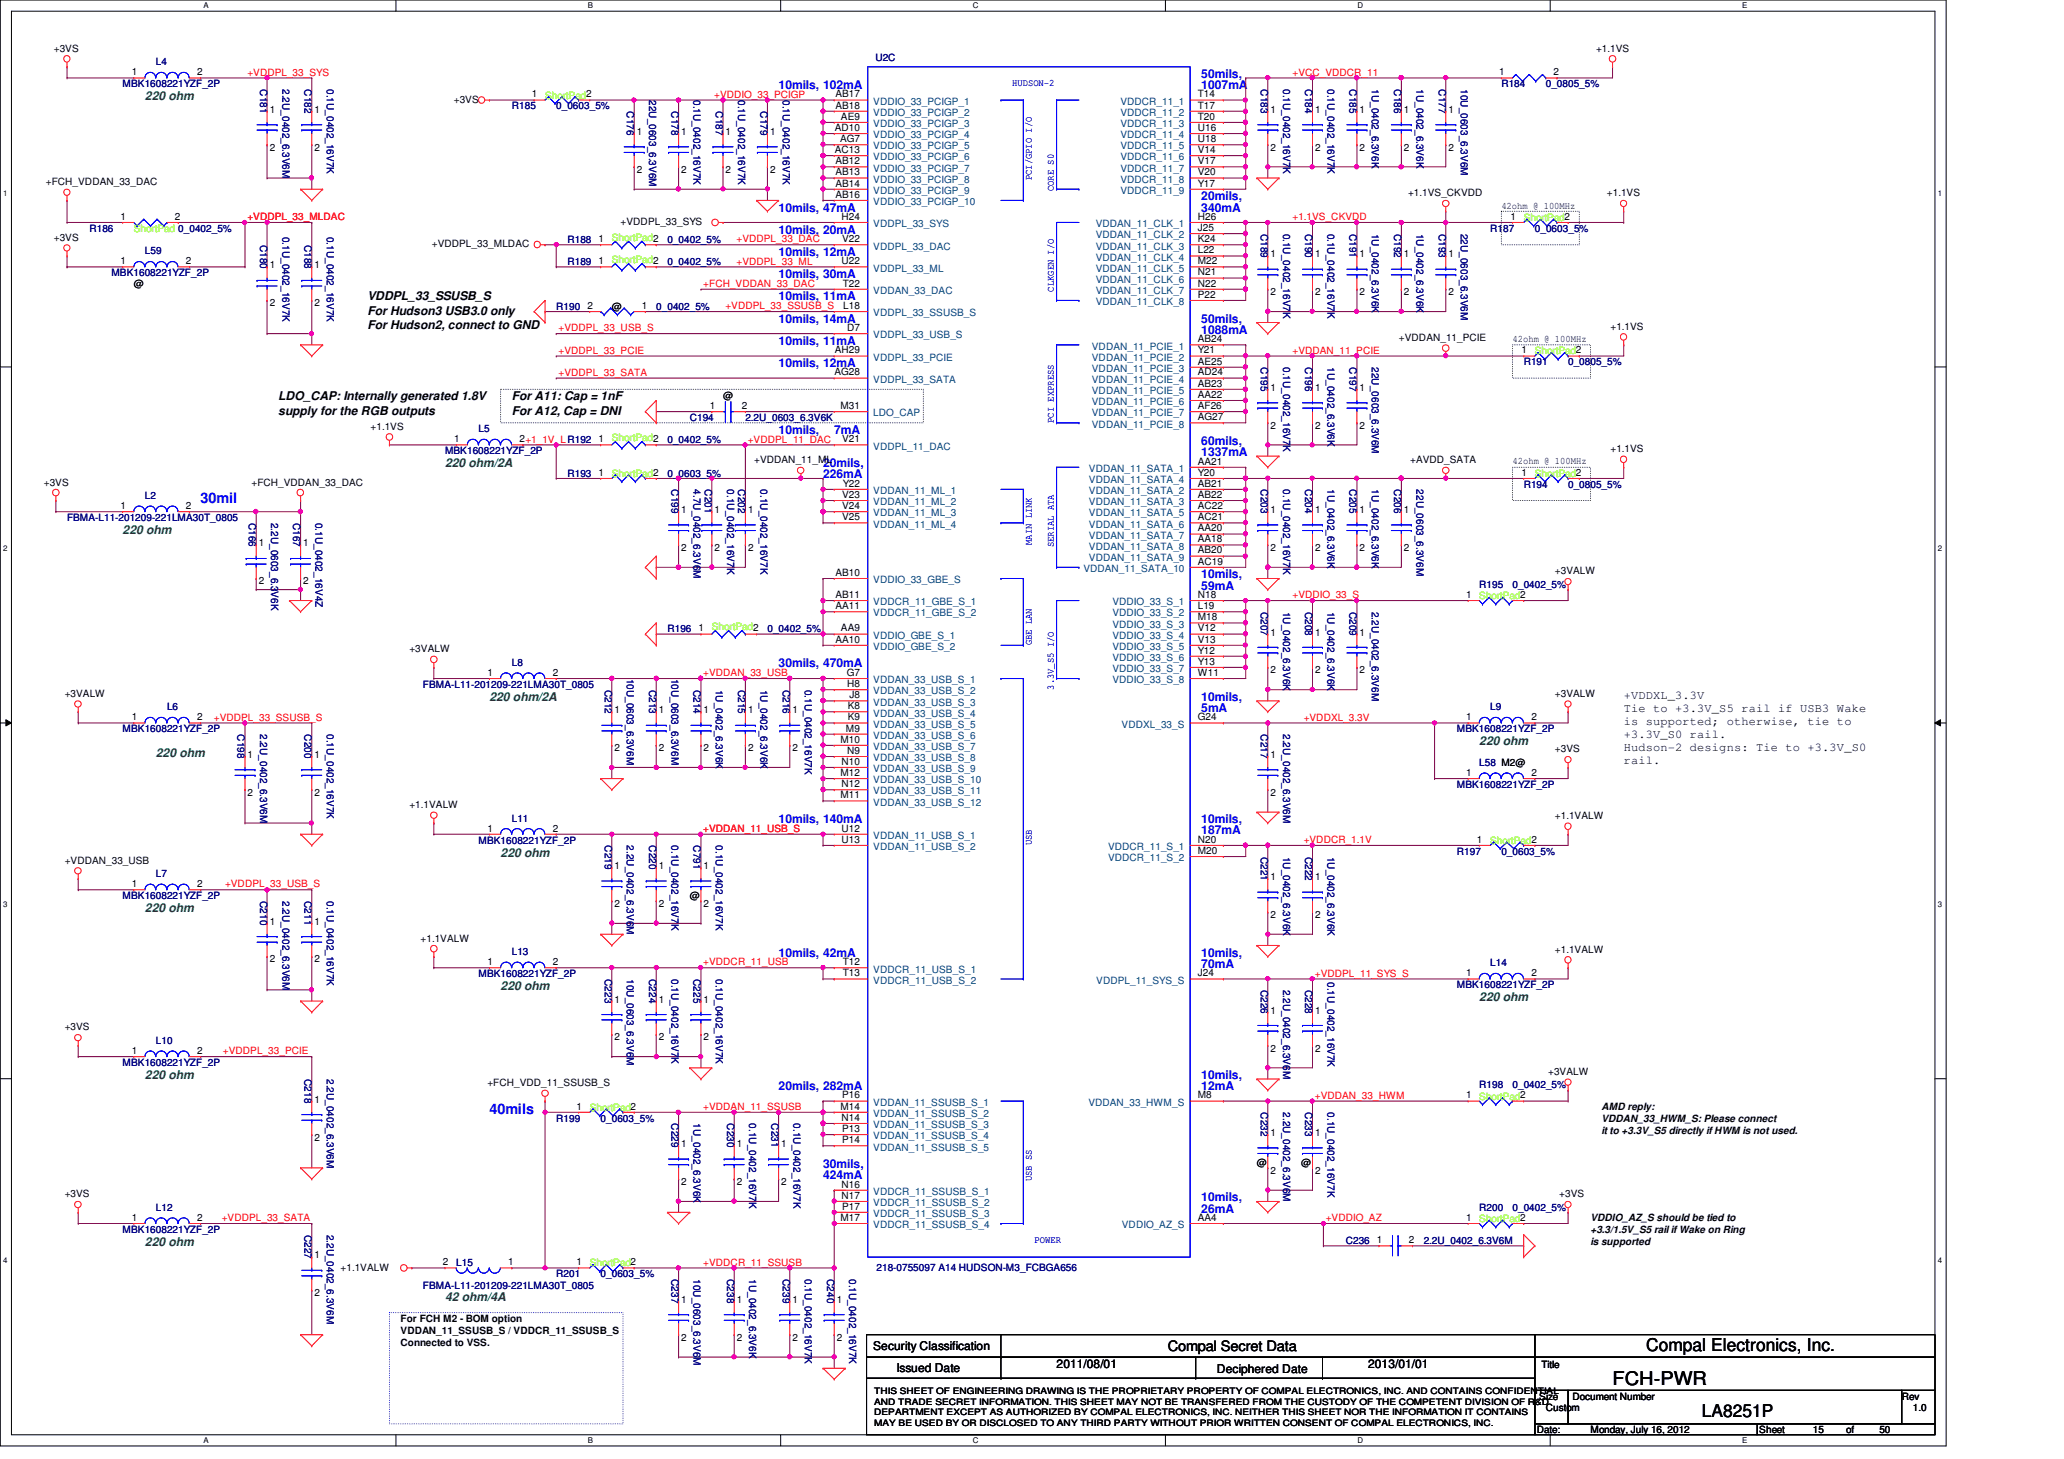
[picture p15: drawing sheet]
<svg xmlns="http://www.w3.org/2000/svg" width="297mm" height="210mm" viewBox="0 0 297 210" stroke-linecap="round" stroke-linejoin="round" font-family="sans-serif">
<defs><g id="words">
<text font-size="2.7" x="232.1" y="199.3">FCH-PWR</text>
<g font-size="2.5">
<text x="236.9" y="194.3">Compal Electronics, Inc.</text>
<text x="244.9" y="203.9">LA8251P</text>
</g>
<g font-size="2.1" fill="#00f">
<text x="28.9" y="72.3">30mil</text>
<text x="70.4" y="160.3">40mils</text>
</g>
<text font-size="2.1" x="168.1" y="194.4">Compal Secret Data</text>
<g font-size="1.7" fill="#00f">
<text x="172.9" y="11.2">50mils,</text>
<text x="112.1" y="12.8">10mils, 102mA</text>
<text x="172.9" y="12.8">1007mA</text>
<text x="172.9" y="28.8">20mils,</text>
<text x="112.1" y="30.4">10mils, 47mA</text>
<text x="112.1" y="33.6">10mils, 20mA</text>
<text x="172.9" y="30.4">340mA</text>
<text x="112.1" y="36.8">10mils, 12mA</text>
<text x="112.1" y="40">10mils, 30mA</text>
<text x="112.1" y="43.2">10mils, 11mA</text>
<text x="112.1" y="46.4">10mils, 14mA</text>
<text x="172.9" y="46.4">50mils,</text>
<text x="112.1" y="49.6">10mils, 11mA</text>
<text x="112.1" y="52.8">10mils, 12mA</text>
<text x="172.9" y="48">1088mA</text>
<text x="112.1" y="62.4">10mils,</text>
<text x="120.1" y="62.4">7mA</text>
<text x="172.9" y="65.6">1337mA</text>
<text x="172.9" y="64">60mils,</text>
<text x="118.4" y="68.8">226mA</text>
<text x="118.4" y="67.2">20mils,</text>
<text x="172.9" y="83.2">10mils,</text>
<text x="172.9" y="84.8">59mA</text>
<text x="112.1" y="96">30mils, 470mA</text>
<text x="172.9" y="100.8">10mils,</text>
<text x="172.9" y="102.4">5mA</text>
<text x="112.1" y="118.4">10mils, 140mA</text>
<text x="172.9" y="118.4">10mils,</text>
<text x="172.9" y="120">187mA</text>
<text x="112.1" y="137.6">10mils, 42mA</text>
<text x="172.9" y="137.6">10mils,</text>
<text x="172.9" y="139.2">70mA</text>
<text x="172.9" y="155.2">10mils,</text>
<text x="112.1" y="156.8">20mils, 282mA</text>
<text x="172.9" y="156.8">12mA</text>
<text x="118.4" y="169.6">424mA</text>
<text x="118.4" y="168">30mils,</text>
<text x="172.9" y="172.8">10mils,</text>
<text x="172.9" y="174.5">26mA</text>
</g>
<g font-size="1.7" fill="#008000">
<text x="20.9" y="14.4">220 ohm</text>
<text x="64" y="67.2">220 ohm/2A</text>
<text x="17.6" y="76.8">220 ohm</text>
<text x="70.4" y="100.8">220 ohm/2A</text>
<text x="212.9" y="107.2">220 ohm</text>
<text x="22.4" y="108.8">220 ohm</text>
<text x="72" y="123.2">220 ohm</text>
<text x="20.9" y="131.2">220 ohm</text>
<text x="72" y="142.5">220 ohm</text>
<text x="212.9" y="144">220 ohm</text>
<text x="20.9" y="155.2">220 ohm</text>
<text x="20.9" y="179.2">220 ohm</text>
<text x="64" y="187.2">42 ohm/4A</text>
</g>
<g font-size="1.7">
<text x="52.9" y="43.2">VDDPL_33_SSUSB_S</text>
<text x="52.9" y="45.3">For Hudson3 USB3.0 only</text>
<text x="52.9" y="47.3">For Hudson2, connect to GND</text>
<text x="40" y="57.6">LDO_CAP: Internally generated 1.8V</text>
<text x="40" y="59.6">supply for the RGB outputs</text>
<text x="73.7" y="57.6">For A11: Cap = 1nF</text>
<text x="73.7" y="59.6">For A12, Cap = DNI</text>
<text x="233.7" y="100.6">+VDDXL_3.3V</text>
<text x="233.7" y="102.5">Tie to +3.3V_S5 rail if USB3 Wake</text>
<text x="233.7" y="104.4">is supported; otherwise, tie to</text>
<text x="233.7" y="106.2">+3.3V_S0 rail.</text>
<text x="233.7" y="108.1">Hudson-2 designs: Tie to +3.3V_S0</text>
<text x="233.7" y="109.9">rail.</text>
<text x="125.7" y="194.3">Security Classification</text>
<text x="129" y="197.3">Issued Date</text>
<text x="152.1" y="196.8">2011/08/01</text>
<text x="175.1" y="197.5">Deciphered Date</text>
<text x="196.9" y="196.8">2013/01/01</text>
</g>
<g font-size="1.4">
<text x="7.7" y="7.5">+3VS</text>
<text x="19" y="10.8">1</text>
<text x="28.4" y="10.8">2</text>
<text x="215.8" y="10.8">1</text>
<text x="223.6" y="10.8">2</text>
<text x="229.7" y="7.5">+1.1VS</text>
<text x="38.8" y="16.2">1</text>
<text x="45.3" y="16.2">1</text>
<text x="65.3" y="14.8">+3VS</text>
<text x="76.5" y="14">1</text>
<text x="120.2" y="14">AB17</text>
<text x="120.2" y="15.6">AB18</text>
<text x="121" y="17.2">AE9</text>
<text x="172.4" y="14">T14</text>
<text x="172.4" y="15.6">T17</text>
<text x="172.4" y="17.2">T20</text>
<text x="182.8" y="16.2">1</text>
<text x="189.3" y="16.2">1</text>
<text x="195.7" y="16.2">1</text>
<text x="202.1" y="16.2">1</text>
<text x="208.4" y="16.2">1</text>
<text x="38.8" y="21.7">2</text>
<text x="45.3" y="21.7">2</text>
<text x="91.6" y="19.4">1</text>
<text x="98" y="19.4">1</text>
<text x="104.4" y="19.4">1</text>
<text x="110.8" y="19.4">1</text>
<text x="120.1" y="18.8">AD10</text>
<text x="120.1" y="22">AC13</text>
<text x="120.2" y="23.6">AB12</text>
<text x="120.9" y="20.4">AG7</text>
<text x="172.4" y="18.8">U16</text>
<text x="172.4" y="20.4">U18</text>
<text x="172.4" y="22">V14</text>
<text x="172.4" y="23.6">V17</text>
<text x="182.8" y="21.7">2</text>
<text x="189.3" y="21.7">2</text>
<text x="195.7" y="21.7">2</text>
<text x="202.1" y="21.7">2</text>
<text x="208.4" y="21.7">2</text>
<text x="6.6" y="26.6">+FCH_VDDAN_33_DAC</text>
<text x="91.6" y="24.8">2</text>
<text x="98" y="24.8">2</text>
<text x="104.4" y="24.8">2</text>
<text x="110.8" y="24.8">2</text>
<text x="120.2" y="25.2">AB13</text>
<text x="120.2" y="26.8">AB14</text>
<text x="120.2" y="28.4">AB16</text>
<text x="172.4" y="25.2">V20</text>
<text x="172.4" y="26.8">Y17</text>
<text x="202.6" y="28.2">+1.1VS_CKVDD</text>
<text x="231.3" y="28.2">+1.1VS</text>
<text x="7.7" y="34.6">+3VS</text>
<text x="17.4" y="31.6">1</text>
<text x="25.1" y="31.6">2</text>
<text x="62.1" y="35.6">+VDDPL_33_MLDAC</text>
<text x="86.1" y="34.8">1</text>
<text x="89.3" y="32.4">+VDDPL_33_SYS</text>
<text x="121.1" y="31.6">H24</text>
<text x="121.2" y="34.8">V22</text>
<text x="172.4" y="31.6">H26</text>
<text x="172.4" y="33.2">J25</text>
<text x="172.4" y="34.8">K24</text>
<text x="216.1" y="30">42ohm @ 100MHz</text>
<text x="217.4" y="31.6">1</text>
<text x="17.4" y="38">1</text>
<text x="19.3" y="41.4">@</text>
<text x="26.8" y="38">2</text>
<text x="38.8" y="38.6">1</text>
<text x="45.3" y="38.6">1</text>
<text x="86.1" y="38">1</text>
<text x="121.1" y="38">U22</text>
<text x="121.3" y="41.2">T22</text>
<text x="172.4" y="36.4">L22</text>
<text x="172.4" y="38">M22</text>
<text x="172.4" y="39.6">N21</text>
<text x="172.4" y="41.2">N22</text>
<text x="182.8" y="37">1</text>
<text x="189.3" y="37">1</text>
<text x="195.7" y="37">1</text>
<text x="202.1" y="37">1</text>
<text x="208.4" y="37">1</text>
<text x="38.8" y="44.1">2</text>
<text x="45.3" y="44.1">2</text>
<text x="84.5" y="44.4">2</text>
<text x="88" y="44.6">@</text>
<text x="92.4" y="44.4">1</text>
<text x="121.4" y="44.4">L18</text>
<text x="121.9" y="47.6">D7</text>
<text x="172.4" y="42.8">P22</text>
<text x="182.8" y="42.5">2</text>
<text x="189.3" y="42.5">2</text>
<text x="195.7" y="42.5">2</text>
<text x="202.1" y="42.5">2</text>
<text x="208.4" y="42.5">2</text>
<text x="231.8" y="47.5">+1.1VS</text>
<text x="120.1" y="50.8">AH29</text>
<text x="172.4" y="49.2">AB24</text>
<text x="172.4" y="50.8">Y21</text>
<text x="172.4" y="52.5">AE25</text>
<text x="201.3" y="49.1">+VDDAN_11_PCIE</text>
<text x="217.7" y="49.2">42ohm @ 100MHz</text>
<text x="219" y="50.8">1</text>
<text x="102.1" y="58.8">1</text>
<text x="104.1" y="57.4">@</text>
<text x="106.8" y="58.8">2</text>
<text x="120.1" y="54">AG28</text>
<text x="120.9" y="58.8">M31</text>
<text x="172.4" y="54">AD24</text>
<text x="172.4" y="55.6">AB23</text>
<text x="172.4" y="57.2">AA22</text>
<text x="172.4" y="58.8">AF26</text>
<text x="182.8" y="56.2">1</text>
<text x="189.3" y="56.2">1</text>
<text x="195.7" y="56.2">1</text>
<text x="53.3" y="61.8">+1.1VS</text>
<text x="65.4" y="63.6">1</text>
<text x="74.8" y="63.6">2+1_1V_LR192</text>
<text x="86.1" y="63.6">1</text>
<text x="121.2" y="63.6">V21</text>
<text x="172.4" y="60.5">AG27</text>
<text x="182.8" y="61.7">2</text>
<text x="189.3" y="61.7">2</text>
<text x="195.7" y="61.7">2</text>
<text x="231.8" y="65.1">+1.1VS</text>
<text x="6.3" y="69.8">+3VS</text>
<text x="36.2" y="69.8">+FCH_VDDAN_33_DAC</text>
<text x="86.1" y="68.5">1</text>
<text x="108.5" y="66.6">+VDDAN_11_ML</text>
<text x="121.2" y="71.6">V23</text>
<text x="121.3" y="70">Y22</text>
<text x="172.4" y="66.8">AA21</text>
<text x="172.4" y="68.5">Y20</text>
<text x="172.4" y="70">AB21</text>
<text x="172.4" y="71.6">AB22</text>
<text x="202.9" y="66.6">+AVDD_SATA</text>
<text x="217.7" y="66.8">42ohm @ 100MHz</text>
<text x="219" y="68.5">1</text>
<text x="17.4" y="73.2">1</text>
<text x="26.8" y="73.2">2</text>
<text x="98" y="73.8">1</text>
<text x="102.8" y="73.8">1</text>
<text x="107.7" y="73.8">1</text>
<text x="121.2" y="73.2">V24</text>
<text x="121.2" y="74.8">V25</text>
<text x="172.4" y="73.2">AC22</text>
<text x="172.4" y="74.8">AC21</text>
<text x="172.4" y="76.5">AA20</text>
<text x="182.8" y="73.8">1</text>
<text x="189.3" y="73.8">1</text>
<text x="195.7" y="73.8">1</text>
<text x="202.1" y="73.8">1</text>
<text x="37.2" y="78.6">1</text>
<text x="43.6" y="78.6">1</text>
<text x="98" y="79.3">2</text>
<text x="102.8" y="79.3">2</text>
<text x="107.7" y="79.3">2</text>
<text x="120.2" y="82.8">AB10</text>
<text x="172.4" y="78">AA18</text>
<text x="172.4" y="79.6">AB20</text>
<text x="172.4" y="81.2">AC19</text>
<text x="182.8" y="79.3">2</text>
<text x="189.3" y="79.3">2</text>
<text x="195.7" y="79.3">2</text>
<text x="202.1" y="79.3">2</text>
<text x="223.8" y="82.6">+3VALW</text>
<text x="37.2" y="84.1">2</text>
<text x="43.6" y="84.1">2</text>
<text x="120.2" y="86">AB11</text>
<text x="120.2" y="87.6">AA11</text>
<text x="172.4" y="86">N18</text>
<text x="172.4" y="87.6">L19</text>
<text x="172.4" y="89.2">M18</text>
<text x="211" y="86">1</text>
<text x="58.9" y="93.9">+3VALW</text>
<text x="100.5" y="90.8">1</text>
<text x="120.2" y="92.5">AA10</text>
<text x="121" y="90.8">AA9</text>
<text x="172.4" y="90.8">V12</text>
<text x="172.4" y="92.5">V13</text>
<text x="172.4" y="94">Y12</text>
<text x="172.4" y="95.6">Y13</text>
<text x="182.8" y="91.4">1</text>
<text x="189.3" y="91.4">1</text>
<text x="195.7" y="91.4">1</text>
<text x="9.3" y="100.2">+3VALW</text>
<text x="70.1" y="97.2">1</text>
<text x="79.5" y="97.2">2</text>
<text x="121.9" y="97.2">G7</text>
<text x="121.9" y="98.8">H8</text>
<text x="122.3" y="100.5">J8</text>
<text x="172.4" y="97.2">W11</text>
<text x="182.8" y="96.9">2</text>
<text x="189.3" y="96.9">2</text>
<text x="195.7" y="96.9">2</text>
<text x="223.8" y="100.2">+3VALW</text>
<text x="19" y="103.6">1</text>
<text x="28.4" y="103.6">2</text>
<text x="88.4" y="102.6">1</text>
<text x="94.8" y="102.6">1</text>
<text x="101.3" y="102.6">1</text>
<text x="107.7" y="102.6">1</text>
<text x="114" y="102.6">1</text>
<text x="120.9" y="106.8">M10</text>
<text x="121.7" y="105.2">M9</text>
<text x="122" y="102">K8</text>
<text x="122" y="103.6">K9</text>
<text x="172.4" y="103.6">G24</text>
<text x="211" y="103.6">1</text>
<text x="220.4" y="103.6">2</text>
<text x="35.6" y="109">1</text>
<text x="45.3" y="109">1</text>
<text x="88.4" y="108.1">2</text>
<text x="94.8" y="108.1">2</text>
<text x="101.3" y="108.1">2</text>
<text x="107.7" y="108.1">2</text>
<text x="114" y="108.1">2</text>
<text x="120.9" y="111.6">M12</text>
<text x="121.1" y="110">N10</text>
<text x="121.1" y="113.2">N12</text>
<text x="121.9" y="108.5">N9</text>
<text x="182.8" y="109">1</text>
<text x="211" y="111.6">1</text>
<text x="220.4" y="111.6">2</text>
<text x="223.8" y="108.2">+3VS</text>
<text x="35.6" y="114.5">2</text>
<text x="45.3" y="114.5">2</text>
<text x="58.9" y="116.2">+1.1VALW</text>
<text x="70.1" y="119.6">1</text>
<text x="79.5" y="119.6">2</text>
<text x="120.9" y="114.9">M11</text>
<text x="121.1" y="119.6">U12</text>
<text x="182.8" y="114.5">2</text>
<text x="223.8" y="117.9">+1.1VALW</text>
<text x="9.3" y="124.2">+VDDAN_33_USB</text>
<text x="88.4" y="125">1</text>
<text x="94.8" y="125">1</text>
<text x="101.3" y="125">1</text>
<text x="121.1" y="121.2">U13</text>
<text x="172.4" y="121.2">N20</text>
<text x="172.4" y="122.9">M20</text>
<text x="212.6" y="121.2">1</text>
<text x="19" y="127.6">1</text>
<text x="28.4" y="127.6">2</text>
<text x="88.4" y="130.5">2</text>
<text x="94.8" y="130.5">2</text>
<text x="99.3" y="129.4">@</text>
<text x="101.3" y="130.5">2</text>
<text x="182.8" y="126.6">1</text>
<text x="189.3" y="126.6">1</text>
<text x="38.8" y="133">1</text>
<text x="45.3" y="133">1</text>
<text x="60.5" y="135.5">+1.1VALW</text>
<text x="182.8" y="132.1">2</text>
<text x="189.3" y="132.1">2</text>
<text x="223.8" y="137.1">+1.1VALW</text>
<text x="38.8" y="138.5">2</text>
<text x="45.3" y="138.5">2</text>
<text x="70.1" y="138.9">1</text>
<text x="79.5" y="138.9">2</text>
<text x="121.3" y="138.9">T12</text>
<text x="121.3" y="140.5">T13</text>
<text x="172.4" y="140.5">J24</text>
<text x="211" y="140.5">1</text>
<text x="220.4" y="140.5">2</text>
<text x="9.3" y="148.3">+3VS</text>
<text x="88.4" y="144.2">1</text>
<text x="88.4" y="149.7">2</text>
<text x="94.8" y="144.2">1</text>
<text x="94.8" y="149.7">2</text>
<text x="101.3" y="144.2">1</text>
<text x="101.3" y="149.7">2</text>
<text x="182.8" y="145.8">1</text>
<text x="189.3" y="145.8">1</text>
<text x="19" y="151.6">1</text>
<text x="28.4" y="151.6">2</text>
<text x="182.8" y="151.3">2</text>
<text x="189.3" y="151.3">2</text>
<text x="222.8" y="154.6">+3VALW</text>
<text x="45.3" y="158.6">1</text>
<text x="70.1" y="156.3">+FCH_VDD_11_SSUSB_S</text>
<text x="83" y="159.6">1</text>
<text x="120.9" y="159.6">M14</text>
<text x="121.1" y="161.2">N14</text>
<text x="121.2" y="158">P16</text>
<text x="172.4" y="158">M8</text>
<text x="211" y="158">1</text>
<text x="230.5" y="159.7">AMD reply:</text>
<text x="230.5" y="161.4">VDDAN_33_HWM_S: Please connect</text>
<text x="45.3" y="164.1">2</text>
<text x="98" y="165">1</text>
<text x="106" y="165">1</text>
<text x="112.4" y="165">1</text>
<text x="121.2" y="162.9">P13</text>
<text x="121.2" y="164.5">P14</text>
<text x="180.9" y="167.8">@</text>
<text x="182.8" y="163.4">1</text>
<text x="187.3" y="167.8">@</text>
<text x="189.3" y="163.4">1</text>
<text x="230.5" y="163.1">it to +3.3V_S5 directly if HWM is not used.</text>
<text x="9.3" y="172.3">+3VS</text>
<text x="98" y="170.5">2</text>
<text x="106" y="170.5">2</text>
<text x="112.4" y="170.5">2</text>
<text x="121.1" y="170.9">N16</text>
<text x="121.1" y="172.5">N17</text>
<text x="182.8" y="168.9">2</text>
<text x="189.3" y="168.9">2</text>
<text x="224.4" y="172.3">+3VS</text>
<text x="19" y="175.6">1</text>
<text x="28.4" y="175.6">2</text>
<text x="120.9" y="175.6">M17</text>
<text x="121.2" y="174">P17</text>
<text x="172.4" y="175.6">AA4</text>
<text x="198.2" y="178.9">1</text>
<text x="202.8" y="178.9">2</text>
<text x="211" y="175.6">1</text>
<text x="228.9" y="175.7">VDDIO_AZ_S should be tied to</text>
<text x="228.9" y="177.4">+3.3/1.5V_S5 rail if Wake on Ring</text>
<text x="228.9" y="179.1">is supported</text>
<text x="45.3" y="181">1</text>
<text x="49" y="182.8">+1.1VALW</text>
<text x="63.8" y="182">2</text>
<text x="73.1" y="182">1</text>
<text x="83" y="182">1</text>
<text x="45.3" y="186.5">2</text>
<text x="57.7" y="190.2">For FCH M2 - BOM option</text>
<text x="57.7" y="191.9">VDDAN_11_SSUSB_S / VDDCR_11_SSUSB_S</text>
<text x="98" y="187.5">1</text>
<text x="106" y="187.5">1</text>
<text x="114" y="187.5">1</text>
<text x="120.4" y="187.5">1</text>
<text x="57.7" y="193.7">Connected to VSS.</text>
<text x="98" y="192.9">2</text>
<text x="106" y="192.9">2</text>
<text x="114" y="192.9">2</text>
<text x="120.4" y="192.9">2</text>
<text x="221.8" y="196.8">Title</text>
<text x="221.5" y="201.4">Size</text>
<text x="222.5" y="203">Custom</text>
<text x="226.3" y="201.4">Document Number</text>
<text x="273.7" y="201.4">Rev</text>
<text x="275.3" y="203">1.0</text>
<text x="221.2" y="206.2">Date:</text>
<text x="228.9" y="206.2">Monday, July 16, 2012</text>
<text x="253.2" y="206.2">Sheet</text>
<text x="260.9" y="206.2">15</text>
<text x="265.7" y="206.2">of</text>
<text x="270.5" y="206.2">50</text>
</g>
<g font-size="1.4" fill="#000080">
<text x="22.4" y="9.4">L4</text>
<text x="126" y="8.7">U2C</text>
<text x="17.6" y="12.6">MBK1608221YZF_2P</text>
<text x="37.4" y="12.8" transform="rotate(90 37.4 12.8)">C181</text>
<text x="40.6" y="12.8" transform="rotate(90 40.6 12.8)">2.2U_0402_6.3V6M</text>
<text x="43.8" y="12.8" transform="rotate(90 43.8 12.8)">C182</text>
<text x="47" y="12.8" transform="rotate(90 47 12.8)">0.1U_0402_16V7K</text>
<text x="73.7" y="15.7">R185</text>
<text x="80" y="15.7">0_0603_5%</text>
<text x="90.2" y="16" transform="rotate(90 90.2 16)">C176</text>
<text x="93.4" y="14.4" transform="rotate(90 93.4 14.4)">22U_0603_6.3V6M</text>
<text x="96.6" y="16" transform="rotate(90 96.6 16)">C178</text>
<text x="99.8" y="14.4" transform="rotate(90 99.8 14.4)">0.1U_0402_16V7K</text>
<text x="103" y="16" transform="rotate(90 103 16)">C187</text>
<text x="106.2" y="14.4" transform="rotate(90 106.2 14.4)">0.1U_0402_16V7K</text>
<text x="109.4" y="16" transform="rotate(90 109.4 16)">C179</text>
<text x="112.6" y="14.4" transform="rotate(90 112.6 14.4)">0.1U_0402_16V7K</text>
<text x="181.4" y="12.8" transform="rotate(90 181.4 12.8)">C183</text>
<text x="184.7" y="12.8" transform="rotate(90 184.7 12.8)">0.1U_0402_16V7K</text>
<text x="187.8" y="12.8" transform="rotate(90 187.8 12.8)">C184</text>
<text x="191" y="12.8" transform="rotate(90 191 12.8)">0.1U_0402_16V7K</text>
<text x="194.2" y="12.8" transform="rotate(90 194.2 12.8)">C185</text>
<text x="197.4" y="12.8" transform="rotate(90 197.4 12.8)">1U_0402_6.3V6K</text>
<text x="200.7" y="12.8" transform="rotate(90 200.7 12.8)">C186</text>
<text x="203.8" y="12.8" transform="rotate(90 203.8 12.8)">1U_0402_6.3V6K</text>
<text x="207" y="12.8" transform="rotate(90 207 12.8)">C177</text>
<text x="210.2" y="12.8" transform="rotate(90 210.2 12.8)">10U_0603_6.3V6M</text>
<text x="216.1" y="12.6">R184</text>
<text x="222.5" y="12.6">0_0805_5%</text>
<text x="12.9" y="33.4">R186</text>
<text x="37.4" y="35.2" transform="rotate(90 37.4 35.2)">C180</text>
<text x="40.6" y="34.1" transform="rotate(90 40.6 34.1)">0.1U_0402_16V7K</text>
<text x="43.8" y="35.2" transform="rotate(90 43.8 35.2)">C188</text>
<text x="47" y="34.1" transform="rotate(90 47 34.1)">0.1U_0402_16V7K</text>
<text x="81.7" y="35">R188</text>
<text x="96.1" y="35">0_0402_5%</text>
<text x="181.4" y="33.6" transform="rotate(90 181.4 33.6)">C189</text>
<text x="184.7" y="33.6" transform="rotate(90 184.7 33.6)">0.1U_0402_16V7K</text>
<text x="187.8" y="33.6" transform="rotate(90 187.8 33.6)">C190</text>
<text x="191" y="33.6" transform="rotate(90 191 33.6)">0.1U_0402_16V7K</text>
<text x="194.2" y="33.6" transform="rotate(90 194.2 33.6)">C191</text>
<text x="197.4" y="33.6" transform="rotate(90 197.4 33.6)">1U_0402_6.3V6K</text>
<text x="200.7" y="33.6" transform="rotate(90 200.7 33.6)">C192</text>
<text x="203.8" y="33.6" transform="rotate(90 203.8 33.6)">1U_0402_6.3V6K</text>
<text x="207" y="33.6" transform="rotate(90 207 33.6)">C193</text>
<text x="210.2" y="33.6" transform="rotate(90 210.2 33.6)">22U_0603_6.3V6M</text>
<text x="214.5" y="33.4">R187</text>
<text x="220.9" y="33.4">0_0603_5%</text>
<text x="16" y="39.8">MBK1608221YZF_2P</text>
<text x="20.9" y="36.6">L59</text>
<text x="81.7" y="38.2">R189</text>
<text x="96.1" y="38.2">0_0402_5%</text>
<text x="80" y="44.6">R190</text>
<text x="94.4" y="44.6">0_0402_5%</text>
<text x="181.4" y="52.8" transform="rotate(90 181.4 52.8)">C195</text>
<text x="184.7" y="52.8" transform="rotate(90 184.7 52.8)">0.1U_0402_16V7K</text>
<text x="187.8" y="52.8" transform="rotate(90 187.8 52.8)">C196</text>
<text x="191" y="52.8" transform="rotate(90 191 52.8)">1U_0402_6.3V6K</text>
<text x="194.2" y="52.8" transform="rotate(90 194.2 52.8)">C197</text>
<text x="197.4" y="52.8" transform="rotate(90 197.4 52.8)">22U_0603_6.3V6M</text>
<text x="219.3" y="52.6">R191</text>
<text x="225.7" y="52.6">0_0805_5%</text>
<text x="64" y="65.4">MBK1608221YZF_2P</text>
<text x="68.9" y="62.2">L5</text>
<text x="96.1" y="63.8">0_0402_5%</text>
<text x="99.3" y="60.6">C194</text>
<text x="107.3" y="60.6">2.2U_0603_6.3V6K</text>
<text x="20.9" y="71.8">L2</text>
<text x="81.7" y="68.6">R193</text>
<text x="96.1" y="68.6">0_0603_5%</text>
<text x="96.6" y="70.4" transform="rotate(90 96.6 70.4)">C199</text>
<text x="99.8" y="70.4" transform="rotate(90 99.8 70.4)">4.7U_0402_6.3V6M</text>
<text x="101.4" y="70.4" transform="rotate(90 101.4 70.4)">C201</text>
<text x="104.6" y="70.4" transform="rotate(90 104.6 70.4)">0.1U_0402_16V7K</text>
<text x="106.2" y="70.4" transform="rotate(90 106.2 70.4)">C202</text>
<text x="109.4" y="70.4" transform="rotate(90 109.4 70.4)">0.1U_0402_16V7K</text>
<text x="181.4" y="70.4" transform="rotate(90 181.4 70.4)">C203</text>
<text x="184.7" y="70.4" transform="rotate(90 184.7 70.4)">0.1U_0402_16V7K</text>
<text x="187.8" y="70.4" transform="rotate(90 187.8 70.4)">C204</text>
<text x="191" y="70.4" transform="rotate(90 191 70.4)">1U_0402_6.3V6K</text>
<text x="194.2" y="70.4" transform="rotate(90 194.2 70.4)">C205</text>
<text x="197.4" y="70.4" transform="rotate(90 197.4 70.4)">1U_0402_6.3V6K</text>
<text x="200.7" y="70.4" transform="rotate(90 200.7 70.4)">C206</text>
<text x="203.8" y="70.4" transform="rotate(90 203.8 70.4)">22U_0603_6.3V6M</text>
<text x="219.3" y="70.2">R194</text>
<text x="225.7" y="70.2">0_0805_5%</text>
<text x="9.6" y="75">FBMA-L11-201209-221LMA30T_0805</text>
<text x="35.8" y="75.2" transform="rotate(90 35.8 75.2)">C166</text>
<text x="39" y="75.2" transform="rotate(90 39 75.2)">2.2U_0603_6.3V6K</text>
<text x="42.2" y="75.2" transform="rotate(90 42.2 75.2)">C167</text>
<text x="45.4" y="75.2" transform="rotate(90 45.4 75.2)">0.1U_0402_16V4Z</text>
<text x="181.4" y="88" transform="rotate(90 181.4 88)">C207</text>
<text x="184.7" y="88" transform="rotate(90 184.7 88)">1U_0402_6.3V6K</text>
<text x="187.8" y="88" transform="rotate(90 187.8 88)">C208</text>
<text x="191" y="88" transform="rotate(90 191 88)">1U_0402_6.3V6K</text>
<text x="194.2" y="88" transform="rotate(90 194.2 88)">C209</text>
<text x="197.4" y="88" transform="rotate(90 197.4 88)">2.2U_0402_6.3V6M</text>
<text x="212.9" y="84.6">R195</text>
<text x="217.7" y="84.6">0_0402_5%</text>
<text x="73.7" y="95.8">L8</text>
<text x="96.1" y="91">R196</text>
<text x="110.4" y="91">0_0402_5%</text>
<text x="60.9" y="99">FBMA-L11-201209-221LMA30T_0805</text>
<text x="87" y="99.2" transform="rotate(90 87 99.2)">C212</text>
<text x="90.2" y="97.6" transform="rotate(90 90.2 97.6)">10U_0603_6.3V6M</text>
<text x="93.4" y="99.2" transform="rotate(90 93.4 99.2)">C213</text>
<text x="96.6" y="97.6" transform="rotate(90 96.6 97.6)">10U_0603_6.3V6M</text>
<text x="99.8" y="99.2" transform="rotate(90 99.8 99.2)">C214</text>
<text x="103" y="99.2" transform="rotate(90 103 99.2)">1U_0402_6.3V6K</text>
<text x="106.2" y="99.2" transform="rotate(90 106.2 99.2)">C215</text>
<text x="109.4" y="99.2" transform="rotate(90 109.4 99.2)">1U_0402_6.3V6K</text>
<text x="112.6" y="99.2" transform="rotate(90 112.6 99.2)">C216</text>
<text x="115.8" y="99.2" transform="rotate(90 115.8 99.2)">0.1U_0402_16V7K</text>
<text x="17.6" y="105.4">MBK1608221YZF_2P</text>
<text x="24" y="102.2">L6</text>
<text x="34.2" y="105.6" transform="rotate(90 34.2 105.6)">C198</text>
<text x="37.4" y="105.6" transform="rotate(90 37.4 105.6)">2.2U_0402_6.3V6M</text>
<text x="43.8" y="105.6" transform="rotate(90 43.8 105.6)">C200</text>
<text x="47" y="105.6" transform="rotate(90 47 105.6)">0.1U_0402_16V7K</text>
<text x="181.4" y="105.6" transform="rotate(90 181.4 105.6)">C217</text>
<text x="184.7" y="105.6" transform="rotate(90 184.7 105.6)">2.2U_0402_6.3V6M</text>
<text x="209.7" y="105.4">MBK1608221YZF_2P</text>
<text x="214.5" y="102.2">L9</text>
<text x="209.7" y="113.4">MBK1608221YZF_2P</text>
<text x="212.9" y="110.2">L58 M2@</text>
<text x="73.7" y="118.2">L11</text>
<text x="68.9" y="121.4">MBK1608221YZF_2P</text>
<text x="87" y="121.6" transform="rotate(90 87 121.6)">C219</text>
<text x="90.2" y="121.6" transform="rotate(90 90.2 121.6)">2.2U_0402_6.3V6M</text>
<text x="93.4" y="121.6" transform="rotate(90 93.4 121.6)">C220</text>
<text x="96.6" y="121.6" transform="rotate(90 96.6 121.6)">0.1U_0402_16V7K</text>
<text x="99.8" y="121.6" transform="rotate(90 99.8 121.6)">C791</text>
<text x="103" y="121.6" transform="rotate(90 103 121.6)">0.1U_0402_16V7K</text>
<text x="181.4" y="123.2" transform="rotate(90 181.4 123.2)">C221</text>
<text x="184.7" y="123.2" transform="rotate(90 184.7 123.2)">1U_0402_6.3V6K</text>
<text x="187.8" y="123.2" transform="rotate(90 187.8 123.2)">C222</text>
<text x="191" y="123.2" transform="rotate(90 191 123.2)">1U_0402_6.3V6K</text>
<text x="209.7" y="123">R197</text>
<text x="216.1" y="123">0_0603_5%</text>
<text x="17.6" y="129.4">MBK1608221YZF_2P</text>
<text x="22.4" y="126.2">L7</text>
<text x="37.4" y="129.6" transform="rotate(90 37.4 129.6)">C210</text>
<text x="40.6" y="129.6" transform="rotate(90 40.6 129.6)">2.2U_0402_6.3V6M</text>
<text x="43.8" y="129.6" transform="rotate(90 43.8 129.6)">C211</text>
<text x="47" y="129.6" transform="rotate(90 47 129.6)">0.1U_0402_16V7K</text>
<text x="73.7" y="137.4">L13</text>
<text x="68.9" y="140.6">MBK1608221YZF_2P</text>
<text x="87" y="140.8" transform="rotate(90 87 140.8)">C223</text>
<text x="90.2" y="140.8" transform="rotate(90 90.2 140.8)">10U_0603_6.3V6M</text>
<text x="93.4" y="140.8" transform="rotate(90 93.4 140.8)">C224</text>
<text x="96.6" y="140.8" transform="rotate(90 96.6 140.8)">0.1U_0402_16V7K</text>
<text x="99.8" y="140.8" transform="rotate(90 99.8 140.8)">C225</text>
<text x="103" y="140.8" transform="rotate(90 103 140.8)">0.1U_0402_16V7K</text>
<text x="181.4" y="142.4" transform="rotate(90 181.4 142.4)">C226</text>
<text x="184.7" y="142.4" transform="rotate(90 184.7 142.4)">2.2U_0402_6.3V6M</text>
<text x="187.8" y="142.4" transform="rotate(90 187.8 142.4)">C228</text>
<text x="191" y="141.3" transform="rotate(90 191 141.3)">0.1U_0402_16V7K</text>
<text x="209.7" y="142.2">MBK1608221YZF_2P</text>
<text x="214.5" y="139">L14</text>
<text x="17.6" y="153.4">MBK1608221YZF_2P</text>
<text x="22.4" y="150.2">L10</text>
<text x="43.8" y="155.2" transform="rotate(90 43.8 155.2)">C218</text>
<text x="47" y="155.2" transform="rotate(90 47 155.2)">2.2U_0402_6.3V6M</text>
<text x="80" y="161.4">R199</text>
<text x="86.4" y="161.4">0_0603_5%</text>
<text x="96.6" y="161.6" transform="rotate(90 96.6 161.6)">C229</text>
<text x="99.8" y="161.6" transform="rotate(90 99.8 161.6)">1U_0402_6.3V6K</text>
<text x="104.6" y="161.6" transform="rotate(90 104.6 161.6)">C230</text>
<text x="107.8" y="161.6" transform="rotate(90 107.8 161.6)">0.1U_0402_16V7K</text>
<text x="111" y="161.6" transform="rotate(90 111 161.6)">C231</text>
<text x="114.2" y="161.6" transform="rotate(90 114.2 161.6)">0.1U_0402_16V7K</text>
<text x="181.4" y="160" transform="rotate(90 181.4 160)">C232</text>
<text x="184.7" y="160" transform="rotate(90 184.7 160)">2.2U_0402_6.3V6M</text>
<text x="187.8" y="160" transform="rotate(90 187.8 160)">C233</text>
<text x="191" y="160" transform="rotate(90 191 160)">0.1U_0402_16V7K</text>
<text x="212.9" y="156.6">R198</text>
<text x="217.7" y="156.6">0_0402_5%</text>
<text x="17.6" y="177.4">MBK1608221YZF_2P</text>
<text x="22.4" y="174.2">L12</text>
<text x="43.8" y="177.6" transform="rotate(90 43.8 177.6)">C227</text>
<text x="47" y="177.6" transform="rotate(90 47 177.6)">2.2U_0402_6.3V6M</text>
<text x="193.7" y="179">C236</text>
<text x="204.9" y="179">2.2U_0402_6.3V6M</text>
<text x="212.9" y="174.2">R200</text>
<text x="217.7" y="174.2">0_0402_5%</text>
<text x="60.9" y="185.4">FBMA-L11-201209-221LMA30T_0805</text>
<text x="65.7" y="182.2">L15</text>
<text x="80" y="183.8">R201</text>
<text x="86.4" y="183.8">0_0603_5%</text>
<text x="96.6" y="184" transform="rotate(90 96.6 184)">C237</text>
<text x="99.8" y="184" transform="rotate(90 99.8 184)">10U_0603_6.3V6M</text>
<text x="104.6" y="184" transform="rotate(90 104.6 184)">C238</text>
<text x="107.8" y="184" transform="rotate(90 107.8 184)">1U_0402_6.3V6K</text>
<text x="112.6" y="184" transform="rotate(90 112.6 184)">C239</text>
<text x="115.8" y="184" transform="rotate(90 115.8 184)">0.1U_0402_16V7K</text>
<text x="119" y="184" transform="rotate(90 119 184)">C240</text>
<text x="122.2" y="184" transform="rotate(90 122.2 184)">0.1U_0402_16V7K</text>
<text x="126.1" y="182.8">218-0755097 A14 HUDSON-M3_FCBGA656</text>
</g>
<g font-size="1.4" fill="#f00">
<text x="35.6" y="10.9">+VDDPL_33_SYS</text>
<text x="186" y="10.9">+VCC_VDDCR_11</text>
<text x="102.8" y="14.1">+VDDIO_33_PCIGP</text>
<text x="35.6" y="31.7">+VDDPL_33_MLDAC</text>
<text x="106" y="34.9">+VDDPL_33_DAC</text>
<text x="186" y="31.7">+1.1VS_CKVDD</text>
<text x="101.2" y="41.3">+FCH_VDDAN_33_DAC</text>
<text x="106" y="38.1">+VDDPL_33_ML</text>
<text x="80.4" y="47.7">+VDDPL_33_USB_S</text>
<text x="104.4" y="44.5">+VDDPL_33_SSUSB_S</text>
<text x="80.4" y="50.9">+VDDPL_33_PCIE</text>
<text x="186" y="50.9">+VDDAN_11_PCIE</text>
<text x="80.4" y="54.1">+VDDPL_33_SATA</text>
<text x="107.6" y="63.7">+VDDPL_11_DAC</text>
<text x="186" y="86.1">+VDDIO_33_S</text>
<text x="101.2" y="97.3">+VDDAN_33_USB</text>
<text x="30.8" y="103.7">+VDDPL_33_SSUSB_S</text>
<text x="187.6" y="103.7">+VDDXL_3.3V</text>
<text x="101.2" y="119.7">+VDDAN_11_USB_S</text>
<text x="187.6" y="121.3">+VDDCR_1.1V</text>
<text x="32.4" y="127.7">+VDDPL_33_USB_S</text>
<text x="101.2" y="138.9">+VDDCR_11_USB</text>
<text x="189.2" y="140.5">+VDDPL_11_SYS_S</text>
<text x="32.1" y="151.7">+VDDPL_33_PCIE</text>
<text x="101.2" y="159.7">+VDDAN_11_SSUSB</text>
<text x="189.2" y="158.1">+VDDAN_33_HWM</text>
<text x="31.9" y="175.7">+VDDPL_33_SATA</text>
<text x="190.8" y="175.7">+VDDIO_AZ</text>
<text x="101.2" y="182.1">+VDDCR_11_SSUSB</text>
</g>
<g font-size="1.4" fill="#80ff00">
<text x="78.4" y="14.2">ShortPad2</text>
<text x="19.3" y="33.4">ShortPad 0_0402_5%</text>
<text x="88" y="34.6">ShortPad2</text>
<text x="219.3" y="31.7">ShortPad2</text>
<text x="88" y="37.8">ShortPad2</text>
<text x="220.9" y="51">ShortPad2</text>
<text x="88" y="63.5">ShortPad2</text>
<text x="88" y="68.6">ShortPad2</text>
<text x="220.9" y="68.6">ShortPad2</text>
<text x="212.9" y="86.2">ShortPad2</text>
<text x="102.4" y="90.6">ShortPad2</text>
<text x="214.5" y="121.4">ShortPad2</text>
<text x="84.9" y="159.8">ShortPad2</text>
<text x="212.9" y="158.2">ShortPad2</text>
<text x="212.9" y="175.8">ShortPad2</text>
<text x="84.9" y="182.2">ShortPad2</text>
</g>
<g font-size="1.4" fill="#004080">
<text x="125.7" y="15.1">VDDIO_33_PCIGP_1</text>
<text x="125.7" y="16.7">VDDIO_33_PCIGP_2</text>
<text x="161.2" y="15.1">VDDCR_11_1</text>
<text x="161.2" y="16.7">VDDCR_11_2</text>
<text x="125.7" y="18.3">VDDIO_33_PCIGP_3</text>
<text x="125.7" y="19.9">VDDIO_33_PCIGP_4</text>
<text x="125.7" y="21.5">VDDIO_33_PCIGP_5</text>
<text x="125.7" y="23.1">VDDIO_33_PCIGP_6</text>
<text x="161.2" y="18.3">VDDCR_11_3</text>
<text x="161.2" y="19.9">VDDCR_11_4</text>
<text x="161.2" y="21.5">VDDCR_11_5</text>
<text x="161.2" y="23.1">VDDCR_11_6</text>
<text x="125.7" y="24.7">VDDIO_33_PCIGP_7</text>
<text x="125.7" y="26.3">VDDIO_33_PCIGP_8</text>
<text x="125.7" y="27.9">VDDIO_33_PCIGP_9</text>
<text x="125.7" y="29.5">VDDIO_33_PCIGP_10</text>
<text x="161.2" y="24.7">VDDCR_11_7</text>
<text x="161.2" y="26.3">VDDCR_11_8</text>
<text x="161.2" y="27.9">VDDCR_11_9</text>
<text x="125.7" y="32.7">VDDPL_33_SYS</text>
<text x="125.7" y="35.9">VDDPL_33_DAC</text>
<text x="157.7" y="32.7">VDDAN_11_CLK_1</text>
<text x="157.7" y="34.3">VDDAN_11_CLK_2</text>
<text x="157.7" y="35.9">VDDAN_11_CLK_3</text>
<text x="125.7" y="39.1">VDDPL_33_ML</text>
<text x="157.7" y="37.5">VDDAN_11_CLK_4</text>
<text x="157.7" y="39.1">VDDAN_11_CLK_5</text>
<text x="157.7" y="40.7">VDDAN_11_CLK_6</text>
<text x="125.7" y="42.3">VDDAN_33_DAC</text>
<text x="125.7" y="45.5">VDDPL_33_SSUSB_S</text>
<text x="157.7" y="42.3">VDDAN_11_CLK_7</text>
<text x="157.7" y="43.9">VDDAN_11_CLK_8</text>
<text x="125.7" y="48.7">VDDPL_33_USB_S</text>
<text x="125.7" y="51.9">VDDPL_33_PCIE</text>
<text x="157.1" y="50.3">VDDAN_11_PCIE_1</text>
<text x="157.1" y="51.9">VDDAN_11_PCIE_2</text>
<text x="157.1" y="53.5">VDDAN_11_PCIE_3</text>
<text x="125.7" y="55.1">VDDPL_33_SATA</text>
<text x="125.7" y="59.9">LDO_CAP</text>
<text x="157.1" y="55.1">VDDAN_11_PCIE_4</text>
<text x="157.1" y="56.7">VDDAN_11_PCIE_5</text>
<text x="157.1" y="58.3">VDDAN_11_PCIE_6</text>
<text x="157.1" y="59.9">VDDAN_11_PCIE_7</text>
<text x="125.7" y="64.7">VDDPL_11_DAC</text>
<text x="157.1" y="61.5">VDDAN_11_PCIE_8</text>
<text x="125.7" y="71.1">VDDAN_11_ML_1</text>
<text x="156.7" y="67.9">VDDAN_11_SATA_1</text>
<text x="156.7" y="69.5">VDDAN_11_SATA_4</text>
<text x="156.7" y="71.1">VDDAN_11_SATA_2</text>
<text x="125.7" y="72.7">VDDAN_11_ML_2</text>
<text x="125.7" y="74.3">VDDAN_11_ML_3</text>
<text x="125.7" y="75.9">VDDAN_11_ML_4</text>
<text x="156.7" y="72.7">VDDAN_11_SATA_3</text>
<text x="156.7" y="74.3">VDDAN_11_SATA_5</text>
<text x="156.7" y="75.9">VDDAN_11_SATA_6</text>
<text x="156.7" y="77.5">VDDAN_11_SATA_7</text>
<text x="125.7" y="83.9">VDDIO_33_GBE_S</text>
<text x="155.9" y="82.3">VDDAN_11_SATA_10</text>
<text x="156.7" y="79.1">VDDAN_11_SATA_8</text>
<text x="156.7" y="80.7">VDDAN_11_SATA_9</text>
<text x="125.7" y="87.1">VDDCR_11_GBE_S_1</text>
<text x="125.7" y="88.7">VDDCR_11_GBE_S_2</text>
<text x="160.1" y="87.1">VDDIO_33_S_1</text>
<text x="160.1" y="88.7">VDDIO_33_S_2</text>
<text x="125.7" y="91.9">VDDIO_GBE_S_1</text>
<text x="125.7" y="93.5">VDDIO_GBE_S_2</text>
<text x="160.1" y="90.3">VDDIO_33_S_3</text>
<text x="160.1" y="91.9">VDDIO_33_S_4</text>
<text x="160.1" y="93.5">VDDIO_33_S_5</text>
<text x="160.1" y="95.1">VDDIO_33_S_6</text>
<text x="125.7" y="98.3">VDDAN_33_USB_S_1</text>
<text x="125.7" y="99.9">VDDAN_33_USB_S_2</text>
<text x="125.7" y="101.5">VDDAN_33_USB_S_3</text>
<text x="160.1" y="96.7">VDDIO_33_S_7</text>
<text x="160.1" y="98.3">VDDIO_33_S_8</text>
<text x="125.7" y="103.1">VDDAN_33_USB_S_4</text>
<text x="125.7" y="104.7">VDDAN_33_USB_S_5</text>
<text x="125.7" y="106.3">VDDAN_33_USB_S_6</text>
<text x="125.7" y="107.9">VDDAN_33_USB_S_7</text>
<text x="161.4" y="104.7">VDDXL_33_S</text>
<text x="125.7" y="109.5">VDDAN_33_USB_S_8</text>
<text x="125.7" y="111.1">VDDAN_33_USB_S_9</text>
<text x="125.7" y="112.7">VDDAN_33_USB_S_10</text>
<text x="125.7" y="114.3">VDDAN_33_USB_S_11</text>
<text x="125.7" y="115.9">VDDAN_33_USB_S_12</text>
<text x="125.7" y="120.7">VDDAN_11_USB_S_1</text>
<text x="125.7" y="122.3">VDDAN_11_USB_S_2</text>
<text x="159.5" y="122.3">VDDCR_11_S_1</text>
<text x="159.5" y="123.9">VDDCR_11_S_2</text>
<text x="125.7" y="139.9">VDDCR_11_USB_S_1</text>
<text x="125.7" y="141.5">VDDCR_11_USB_S_2</text>
<text x="157.8" y="141.5">VDDPL_11_SYS_S</text>
<text x="125.7" y="159.1">VDDAN_11_SSUSB_S_1</text>
<text x="125.7" y="160.7">VDDAN_11_SSUSB_S_2</text>
<text x="156.6" y="159.1">VDDAN_33_HWM_S</text>
<text x="125.7" y="162.3">VDDAN_11_SSUSB_S_3</text>
<text x="125.7" y="163.9">VDDAN_11_SSUSB_S_4</text>
<text x="125.7" y="165.5">VDDAN_11_SSUSB_S_5</text>
<text x="125.7" y="171.9">VDDCR_11_SSUSB_S_1</text>
<text x="125.7" y="173.5">VDDCR_11_SSUSB_S_2</text>
<text x="125.7" y="175.1">VDDCR_11_SSUSB_S_3</text>
<text x="125.7" y="176.7">VDDCR_11_SSUSB_S_4</text>
<text x="161.5" y="176.7">VDDIO_AZ_S</text>
</g>
<g font-size="1.4" fill="#00f">
<text x="145.7" y="12.4">HUDSON-2</text>
<text x="148.5" y="26" transform="rotate(-90 148.5 26)">PCI/GPIO I/O</text>
<text x="151.7" y="27.5" transform="rotate(-90 151.7 27.5)">CORE S0</text>
<text x="151.7" y="42" transform="rotate(-90 151.7 42)">CLKGEN I/O</text>
<text x="151.7" y="60.8" transform="rotate(-90 151.7 60.8)">PCI EXPRESS</text>
<text x="148.5" y="78.4" transform="rotate(-90 148.5 78.4)">MAIN LINK</text>
<text x="151.7" y="78.7" transform="rotate(-90 151.7 78.7)">SERIAL ATA</text>
<text x="148.5" y="92.8" transform="rotate(-90 148.5 92.8)">GBE LAN</text>
<text x="151.7" y="99.2" transform="rotate(-90 151.7 99.2)">3.3V_S5 I/O</text>
<text x="148.5" y="121.6" transform="rotate(-90 148.5 121.6)">USB</text>
<text x="148.5" y="170" transform="rotate(-90 148.5 170)">USB SS</text>
<text x="148.9" y="178.8">POWER</text>
</g>
<g font-size="1.3">
<text x="125.8" y="200.6">THIS SHEET OF ENGINEERING DRAWING IS THE PROPRIETARY PROPERTY OF COMPAL ELECTRONICS, INC. AND CONTAINS CONFIDENTIAL</text>
<text x="125.8" y="202.1">AND TRADE SECRET INFORMATION. THIS SHEET MAY NOT BE TRANSFERED FROM THE CUSTODY OF THE COMPETENT DIVISION OF R&amp;D</text>
<text x="125.8" y="203.6">DEPARTMENT EXCEPT AS AUTHORIZED BY COMPAL ELECTRONICS, INC. NEITHER THIS SHEET NOR THE INFORMATION IT CONTAINS</text>
<text x="125.8" y="205.1">MAY BE USED BY OR DISCLOSED TO ANY THIRD PARTY WITHOUT PRIOR WRITTEN CONSENT OF COMPAL ELECTRONICS, INC.</text>
</g>
<g font-size="1.1">
<text x="29.3" y="1.1">A</text>
<text x="84.6" y="1.1">B</text>
<text x="140" y="1.1">C</text>
<text x="195.4" y="1.1">D</text>
<text x="250.7" y="1.1">E</text>
<text x=".5" y="28.2">1</text>
<text x="278.9" y="28.2">1</text>
<text x=".5" y="79.3">2</text>
<text x="278.9" y="79.3">2</text>
<text x=".5" y="130.6">3</text>
<text x="278.9" y="130.6">3</text>
<text x=".5" y="181.7">4</text>
<text x="278.9" y="181.7">4</text>
<text x="29.3" y="207.6">A</text>
<text x="84.6" y="207.6">B</text>
<text x="140" y="207.6">C</text>
<text x="195.4" y="207.6">D</text>
<text x="250.7" y="207.6">E</text>
</g>
</g></defs>
<path d="M0 0h280.1v208h-280.1zM1.6 1.6h276.9v204.8h-276.9z" fill="none" stroke="#000" stroke-width=".14"/>
<g fill="#fff">
<path d="M29.3 .2h.7v1.2h-.7z"/>
<path d="M29.3 206.6h.7v1.2h-.7z"/>
</g>
<path d="M57 0v1.6M57 206.4v1.6" fill="none" stroke="#000" stroke-width=".14"/>
<g fill="#fff">
<path d="M84.6 .2h.7v1.2h-.7z"/>
<path d="M84.6 206.6h.7v1.2h-.7z"/>
</g>
<path d="M112.3 0v1.6M112.3 206.4v1.6" fill="none" stroke="#000" stroke-width=".14"/>
<g fill="#fff">
<path d="M140 .2h.8v1.2h-.8z"/>
<path d="M140 206.6h.8v1.2h-.8z"/>
</g>
<path d="M167.7 0v1.6M167.7 206.4v1.6" fill="none" stroke="#000" stroke-width=".14"/>
<g fill="#fff">
<path d="M195.4 .2h.7v1.2h-.7z"/>
<path d="M195.4 206.6h.7v1.2h-.7z"/>
</g>
<path d="M223.1 0v1.6M223.1 206.4v1.6" fill="none" stroke="#000" stroke-width=".14"/>
<g fill="#fff">
<path d="M250.7 .2h.8v1.2h-.8z"/>
<path d="M250.7 206.6h.8v1.2h-.8z"/>
<path d="M.5 27.2h.6v1.2h-.6z"/>
<path d="M278.9 27.2h.6v1.2h-.6z"/>
<path d="M.5 78.4h.6v1.1h-.6z"/>
<path d="M278.9 78.4h.6v1.1h-.6z"/>
</g>
<path d="M0 52.8h1.6M278.5 52.8h1.6" fill="none" stroke="#000" stroke-width=".14"/>
<g fill="#fff">
<path d="M.5 129.6h.6v1.2h-.6z"/>
<path d="M278.9 129.6h.6v1.2h-.6z"/>
</g>
<path d="M0 104h1.6M.8 103.5l.8 .5-.8 .4zM278.5 104l.8-.5v.9zM278.5 104h1.6" fill="none" stroke="#000" stroke-width=".14"/>
<path d="M.8 103.5l.8 .5-.8 .4zM278.5 104l.8-.5v.9z" fill="#000"/>
<g fill="#fff">
<path d="M.5 180.8h.6v1.1h-.6z"/>
<path d="M278.9 180.8h.6v1.1h-.6z"/>
</g>
<path d="M0 155.2h1.6M278.5 155.2h1.6" fill="none" stroke="#000" stroke-width=".14"/>
<path d="M56 188.8h33.7v16.1h-33.7z" fill="none" stroke="#00f" stroke-width=".14" stroke-dasharray="0 .3"/>
<path d="M216.1 30.4h11.2v4.8h-11.2zM72 56h60.9v4.8h-60.9zM217.7 49.6h11.2v4.8h-11.2zM217.7 67.2h11.2v4.8h-11.2z" fill="none" stroke="#000" stroke-width=".14" stroke-dasharray="0 .3"/>
<path d="M97.7 169.6h.1M97.7 169.6v3.2" fill="none" stroke="#800040" stroke-width=".14"/>
<circle cx="97.6" cy="172.8" r=".31" fill="#f0f"/>
<circle cx="97.6" cy="172.8" r=".31" fill="none" stroke="#f0f" stroke-width=".14"/>
<path d="M105.7 169.6h.1M105.7 169.6v3.2M112.1 169.6h.1M112.1 169.6v3.2" fill="none" stroke="#800040" stroke-width=".14"/>
<circle cx="105.6" cy="172.8" r=".31" fill="#f0f"/>
<circle cx="105.6" cy="172.8" r=".31" fill="none" stroke="#f0f" stroke-width=".14"/>
<path d="M38.4 43.2h.1M38.4 48h.1M38.4 43.2v4.8M38.4 48h6.5M44.9 48h.1M44.9 48v1.6M97.7 160h.1M97.7 160v4.8M105.7 160h.1M105.7 160v4.8M112.1 160h.1M112.1 160v4.8" fill="none" stroke="#800040" stroke-width=".14"/>
<circle cx="44.8" cy="48" r=".3" fill="#f0f"/>
<circle cx="44.8" cy="48" r=".3" fill="none" stroke="#f0f" stroke-width=".14"/>
<path d="M100.9 120h.1M100.9 120h17.5" fill="none" stroke="#800040" stroke-width=".14"/>
<circle cx="118.4" cy="120" r=".3" fill="#f0f"/>
<circle cx="118.4" cy="120" r=".3" fill="none" stroke="#f0f" stroke-width=".14"/>
<circle cx="100.8" cy="120" r=".3" fill="#f0f"/>
<circle cx="100.8" cy="120" r=".3" fill="none" stroke="#f0f" stroke-width=".14"/>
<path d="M38.4 32h.1M38.4 32v6.4M38.4 32h6.5" fill="none" stroke="#800040" stroke-width=".14"/>
<circle cx="38.4" cy="32" r=".3" fill="#f0f"/>
<circle cx="38.4" cy="32" r=".3" fill="none" stroke="#f0f" stroke-width=".14"/>
<path d="M44.9 32h.1M44.9 32v6.4M44.9 43.2h.1M44.9 43.2v4.8M80 120h.1M80 120h14.4M88 120h.1M88 120v4.8M94.4 120h.1M94.4 120v4.8" fill="none" stroke="#800040" stroke-width=".14"/>
<circle cx="88.1" cy="120" r=".3" fill="#f0f"/>
<circle cx="88.1" cy="120" r=".3" fill="none" stroke="#f0f" stroke-width=".14"/>
<path d="M88 132.8h.1M88 132.8h6.4" fill="none" stroke="#800040" stroke-width=".14"/>
<circle cx="88.1" cy="132.8" r=".3" fill="#f0f"/>
<circle cx="88.1" cy="132.8" r=".3" fill="none" stroke="#f0f" stroke-width=".14"/>
<path d="M94.4 129.6h.1M94.4 129.6v3.2" fill="none" stroke="#800040" stroke-width=".14"/>
<circle cx="94.4" cy="132.8" r=".3" fill="#f0f"/>
<circle cx="94.4" cy="132.8" r=".3" fill="none" stroke="#f0f" stroke-width=".14"/>
<g fill="none" stroke="#800040" stroke-width=".14">
<path d="M35.3 113.6h.1M35.3 118.4h.1M35.3 113.6v4.8M35.3 118.4h9.6M44.9 118.4h.1M44.9 118.4v1.6M62.4 118.4h.1M62.4 118.4v1.6M62.4 120h.1M62.4 120h8M88 132.8h.1M88 129.6h.1"/>
<path d="M88 129.6v4.8"/>
</g>
<circle cx="44.8" cy="118.4" r=".3" fill="#f0f"/>
<circle cx="44.8" cy="118.4" r=".3" fill="none" stroke="#f0f" stroke-width=".14"/>
<path d="M35.3 104h.1M35.3 104h9.6" fill="none" stroke="#800040" stroke-width=".14"/>
<circle cx="35.2" cy="104" r=".3" fill="#f0f"/>
<circle cx="35.2" cy="104" r=".3" fill="none" stroke="#f0f" stroke-width=".14"/>
<g fill="none" stroke="#800040" stroke-width=".14">
<path d="M115.3 68.8h.1M115.3 68.8h3.1M11.3 102.4h.1M11.3 104h.1M11.3 102.4v1.6M11.3 104h8M28.9 104h.1M28.9 104h6.4M35.3 104h.1M35.3 104v4.8M44.9 104h.1M44.9 113.6h.1"/>
<path d="M44.9 104v4.8M44.9 113.6v4.8M112.1 160h.1M112.1 160h6.3"/>
</g>
<circle cx="118.4" cy="160" r=".3" fill="#f0f"/>
<circle cx="118.4" cy="160" r=".3" fill="none" stroke="#f0f" stroke-width=".14"/>
<circle cx="112.1" cy="160" r=".3" fill="#f0f"/>
<circle cx="112.1" cy="160" r=".3" fill="none" stroke="#f0f" stroke-width=".14"/>
<path d="M91.3 14.4h6.4M97.7 14.4h.1" fill="none" stroke="#800040" stroke-width=".14"/>
<circle cx="91.2" cy="14.4" r=".3" fill="#f0f"/>
<circle cx="91.2" cy="14.4" r=".3" fill="none" stroke="#f0f" stroke-width=".14"/>
<g fill="none" stroke="#800040" stroke-width=".14">
<path d="M9.6 11.2h.1M9.6 9.6h.1M9.6 11.2h9.7M9.6 9.6v1.6M84.9 14.4h6.4M91.3 14.4h.1M9.6 28.8h.1M9.6 32h.1M9.6 28.8v3.2M9.6 32h8M118.4 68.8h.1M118.4 68.8v1.6"/>
<path d="M38.4 137.6h.1M38.4 137.6v4.8M38.4 142.4h.1M38.4 142.4h6.5M44.9 142.4h.1M44.9 142.4v1.6M97.7 172.8h.1M97.7 172.8h14.4M105.7 172.8h.1M59.3 182.4h.1M59.3 182.4h4.7"/>
</g>
<circle cx="44.8" cy="142.4" r=".3" fill="#f0f"/>
<circle cx="44.8" cy="142.4" r=".3" fill="none" stroke="#f0f" stroke-width=".14"/>
<path d="M38.4 128h.1M38.4 128v4.8M38.4 128h6.5" fill="none" stroke="#800040" stroke-width=".14"/>
<circle cx="38.4" cy="128" r=".3" fill="#f0f"/>
<circle cx="38.4" cy="128" r=".3" fill="none" stroke="#f0f" stroke-width=".14"/>
<g fill="none" stroke="#800040" stroke-width=".14">
<path d="M38.4 20.8h.1M38.4 25.6h.1M38.4 20.8v4.8M38.4 25.6h6.5M44.9 25.6h.1M44.9 25.6v1.6M11.3 128h.1M11.3 126.4h.1M11.3 128h8M11.3 126.4v1.6M28.9 128h.1M28.9 128h9.5"/>
<path d="M44.9 137.6h.1M44.9 128h.1M44.9 128v4.8M44.9 137.6v4.8"/>
</g>
<circle cx="44.8" cy="25.6" r=".31" fill="#f0f"/>
<circle cx="44.8" cy="25.6" r=".31" fill="none" stroke="#f0f" stroke-width=".14"/>
<path d="M38.4 11.2h.1M38.4 11.2v4.8M38.4 11.2h6.5" fill="none" stroke="#800040" stroke-width=".14"/>
<circle cx="38.4" cy="11.2" r=".3" fill="#f0f"/>
<circle cx="38.4" cy="11.2" r=".3" fill="none" stroke="#f0f" stroke-width=".14"/>
<g fill="none" stroke="#800040" stroke-width=".14">
<path d="M28.9 11.2h.1M28.9 11.2h9.5M44.9 11.2h.1M44.9 11.2v4.8M70.4 14.4h.1M70.4 14.4h6.5M44.9 20.8h.1M44.9 20.8v4.8M78.4 44.8h.1M78.4 44.8h6.5M75.3 64h.1M75.3 64h4.7"/>
<path d="M118.4 88h.1M118.4 86.4h.1M118.4 83.2v3.2M118.4 88v3.2M91.3 160h.1M91.3 160h6.4M120.1 182.4h.1M120.1 182.4v4.8"/>
</g>
<circle cx="120.1" cy="182.4" r=".3" fill="#f0f"/>
<circle cx="120.1" cy="182.4" r=".3" fill="none" stroke="#f0f" stroke-width=".14"/>
<path d="M97.7 78.4h.1M97.7 68.8h.1M97.7 68.8v4.8M97.7 78.4v3.2M97.7 68.8h4.7M102.4 68.8h.1M102.4 68.8v4.8M107.3 64h.1M107.3 64v9.6" fill="none" stroke="#800040" stroke-width=".14"/>
<circle cx="107.2" cy="64" r=".3" fill="#f0f"/>
<circle cx="107.2" cy="64" r=".3" fill="none" stroke="#f0f" stroke-width=".14"/>
<path d="M102.4 78.4h.1M102.4 78.4v3.2M102.4 81.6h.1M102.4 81.6h4.9" fill="none" stroke="#800040" stroke-width=".14"/>
<circle cx="102.4" cy="81.6" r=".31" fill="#f0f"/>
<circle cx="102.4" cy="81.6" r=".31" fill="none" stroke="#f0f" stroke-width=".14"/>
<path d="M94.4 68.8h.1M94.4 68.8h3.3M107.3 78.4h.1M107.3 78.4v3.2M80 139.2h.1M80 139.2h8M118.4 120h.1M118.4 120v1.6" fill="none" stroke="#800040" stroke-width=".14"/>
<circle cx="97.6" cy="68.8" r=".31" fill="#f0f"/>
<circle cx="97.6" cy="68.8" r=".31" fill="none" stroke="#f0f" stroke-width=".14"/>
<path d="M80 64h.1M80 68.8h.1M80 64h6.4M80 68.8h6.4M80 64v4.8M94.4 64h.1M94.4 64h12.9" fill="none" stroke="#800040" stroke-width=".14"/>
<circle cx="80" cy="64" r=".3" fill="#f0f"/>
<circle cx="80" cy="64" r=".3" fill="none" stroke="#f0f" stroke-width=".14"/>
<path d="M118.4 91.2h.1M118.4 91.2v1.6M120.1 171.2h.1M120.1 171.2v1.6" fill="none" stroke="#800040" stroke-width=".14"/>
<circle cx="118.4" cy="91.2" r=".3" fill="#f0f"/>
<circle cx="118.4" cy="91.2" r=".3" fill="none" stroke="#f0f" stroke-width=".14"/>
<path d="M113.7 97.6h.1M113.7 97.6h4.7M88 107.2h.1M88 110.4h.1M88 107.2v3.2M88 110.4h6.4" fill="none" stroke="#800040" stroke-width=".14"/>
<circle cx="94.4" cy="110.4" r=".3" fill="#f0f"/>
<circle cx="94.4" cy="110.4" r=".3" fill="none" stroke="#f0f" stroke-width=".14"/>
<circle cx="88.1" cy="110.4" r=".3" fill="#f0f"/>
<circle cx="88.1" cy="110.4" r=".3" fill="none" stroke="#f0f" stroke-width=".14"/>
<path d="M107.3 107.2h.1M107.3 110.4h.1M107.3 107.2v3.2M113.7 107.2h.1M113.7 107.2v3.2h-6.4" fill="none" stroke="#800040" stroke-width=".14"/>
<circle cx="107.2" cy="110.4" r=".3" fill="#f0f"/>
<circle cx="107.2" cy="110.4" r=".3" fill="none" stroke="#f0f" stroke-width=".14"/>
<path d="M94.4 107.2h.1M94.4 110.4h.1M94.4 107.2v3.2M100.9 107.2h.1M100.9 107.2v3.2h-6.5" fill="none" stroke="#800040" stroke-width=".14"/>
<circle cx="94.4" cy="110.4" r=".3" fill="#f0f"/>
<circle cx="94.4" cy="110.4" r=".3" fill="none" stroke="#f0f" stroke-width=".14"/>
<path d="M97.7 14.4h.1M97.7 14.4h6.4M88 97.6h.1M88 97.6v4.8M88 97.6h6.4" fill="none" stroke="#800040" stroke-width=".14"/>
<circle cx="94.4" cy="97.6" r=".31" fill="#f0f"/>
<circle cx="94.4" cy="97.6" r=".31" fill="none" stroke="#f0f" stroke-width=".14"/>
<circle cx="88" cy="97.6" r=".31" fill="#f0f"/>
<circle cx="88" cy="97.6" r=".31" fill="none" stroke="#f0f" stroke-width=".14"/>
<path d="M113.7 97.6h.1M113.7 97.6v4.8" fill="none" stroke="#800040" stroke-width=".14"/>
<circle cx="113.6" cy="97.6" r=".32" fill="#f0f"/>
<circle cx="113.6" cy="97.6" r=".32" fill="none" stroke="#f0f" stroke-width=".14"/>
<path d="M107.3 97.6h.1M107.3 97.6v4.8M97.7 182.4h.1M97.7 182.4v4.8M97.7 182.4h8" fill="none" stroke="#800040" stroke-width=".14"/>
<circle cx="97.6" cy="182.4" r=".31" fill="#f0f"/>
<circle cx="97.6" cy="182.4" r=".31" fill="none" stroke="#f0f" stroke-width=".14"/>
<path d="M100.9 97.6h.1M100.9 97.6v4.8" fill="none" stroke="#800040" stroke-width=".14"/>
<circle cx="100.8" cy="97.6" r=".31" fill="#f0f"/>
<circle cx="100.8" cy="97.6" r=".31" fill="none" stroke="#f0f" stroke-width=".14"/>
<path d="M100.9 97.6h.1M100.9 97.6h6.4" fill="none" stroke="#800040" stroke-width=".14"/>
<circle cx="100.8" cy="97.6" r=".31" fill="#f0f"/>
<circle cx="100.8" cy="97.6" r=".31" fill="none" stroke="#f0f" stroke-width=".14"/>
<path d="M120.1 176h.1M120.1 176v6.4" fill="none" stroke="#800040" stroke-width=".14"/>
<circle cx="120.1" cy="176" r=".3" fill="#f0f"/>
<circle cx="120.1" cy="176" r=".3" fill="none" stroke="#f0f" stroke-width=".14"/>
<path d="M94.4 97.6h.1M94.4 97.6v4.8M94.4 97.6h6.5M105.7 182.4h.1M105.7 182.4v4.8M105.7 182.4h8M113.7 182.4h.1M113.7 182.4v4.8" fill="none" stroke="#800040" stroke-width=".14"/>
<circle cx="105.6" cy="182.4" r=".31" fill="#f0f"/>
<circle cx="105.6" cy="182.4" r=".31" fill="none" stroke="#f0f" stroke-width=".14"/>
<path d="M118.4 27.2h.1M118.4 27.2v1.6M88 110.4h.1M88 110.4v1.6" fill="none" stroke="#800040" stroke-width=".14"/>
<circle cx="118.4" cy="27.2" r=".3" fill="#f0f"/>
<circle cx="118.4" cy="27.2" r=".3" fill="none" stroke="#f0f" stroke-width=".14"/>
<path d="M118.4 14.4h.1M118.4 14.4v1.6" fill="none" stroke="#800040" stroke-width=".14"/>
<circle cx="118.4" cy="16" r=".3" fill="#f0f"/>
<circle cx="118.4" cy="16" r=".3" fill="none" stroke="#f0f" stroke-width=".14"/>
<circle cx="118.4" cy="14.4" r=".3" fill="#f0f"/>
<circle cx="118.4" cy="14.4" r=".3" fill="none" stroke="#f0f" stroke-width=".14"/>
<path d="M118.4 24h.1M118.4 24v1.6M97.7 192h.1M97.7 192v3.2M120.1 192h.1M120.1 192v3.2" fill="none" stroke="#800040" stroke-width=".14"/>
<circle cx="118.4" cy="25.6" r=".31" fill="#f0f"/>
<circle cx="118.4" cy="25.6" r=".31" fill="none" stroke="#f0f" stroke-width=".14"/>
<circle cx="118.4" cy="24" r=".3" fill="#f0f"/>
<circle cx="118.4" cy="24" r=".3" fill="none" stroke="#f0f" stroke-width=".14"/>
<path d="M118.4 25.6h.1M118.4 20.8h.1M118.4 22.4h.1M118.4 20.8v3.2M118.4 25.6v1.6" fill="none" stroke="#800040" stroke-width=".14"/>
<circle cx="118.4" cy="22.4" r=".3" fill="#f0f"/>
<circle cx="118.4" cy="22.4" r=".3" fill="none" stroke="#f0f" stroke-width=".14"/>
<path d="M118.4 17.6h.1M118.4 16h.1M118.4 19.2h.1M118.4 16v4.8M105.7 192h.1M105.7 192v3.2M113.7 192h.1M113.7 195.2h.1M113.7 192v3.2M113.7 195.2h6.4" fill="none" stroke="#800040" stroke-width=".14"/>
<circle cx="120.1" cy="195.2" r=".3" fill="#f0f"/>
<circle cx="120.1" cy="195.2" r=".3" fill="none" stroke="#f0f" stroke-width=".14"/>
<circle cx="113.6" cy="195.2" r=".31" fill="#f0f"/>
<circle cx="113.6" cy="195.2" r=".31" fill="none" stroke="#f0f" stroke-width=".14"/>
<path d="M120.1 172.8h.1M120.1 172.8v1.6" fill="none" stroke="#800040" stroke-width=".14"/>
<circle cx="120.1" cy="172.8" r=".3" fill="#f0f"/>
<circle cx="120.1" cy="172.8" r=".3" fill="none" stroke="#f0f" stroke-width=".14"/>
<path d="M97.7 81.6h.1M97.7 81.6h4.7" fill="none" stroke="#800040" stroke-width=".14"/>
<circle cx="97.6" cy="81.6" r=".32" fill="#f0f"/>
<circle cx="97.6" cy="81.6" r=".32" fill="none" stroke="#f0f" stroke-width=".14"/>
<path d="M118.4 70.4h.1M118.4 70.4v1.6M62.4 96h.1M62.4 97.6h.1M62.4 96v1.6M62.4 97.6h8M80 97.6h.1M80 97.6h8M100.9 148.8h.1M100.9 148.8v3.2" fill="none" stroke="#800040" stroke-width=".14"/>
<circle cx="118.4" cy="70.4" r=".3" fill="#f0f"/>
<circle cx="118.4" cy="70.4" r=".3" fill="none" stroke="#f0f" stroke-width=".14"/>
<path d="M118.4 72h.1M118.4 73.6h.1M118.4 72v3.2" fill="none" stroke="#800040" stroke-width=".14"/>
<circle cx="118.4" cy="73.6" r=".31" fill="#f0f"/>
<circle cx="118.4" cy="73.6" r=".31" fill="none" stroke="#f0f" stroke-width=".14"/>
<path d="M118.4 102.4h.1M118.4 102.4v1.6M97.7 195.2h.1M97.7 195.2h8" fill="none" stroke="#800040" stroke-width=".14"/>
<circle cx="118.4" cy="104" r=".3" fill="#f0f"/>
<circle cx="118.4" cy="104" r=".3" fill="none" stroke="#f0f" stroke-width=".14"/>
<circle cx="118.4" cy="102.4" r=".3" fill="#f0f"/>
<circle cx="118.4" cy="102.4" r=".3" fill="none" stroke="#f0f" stroke-width=".14"/>
<path d="M118.4 99.2h.1M118.4 99.2v3.2M118.4 100.8h.1" fill="none" stroke="#800040" stroke-width=".14"/>
<circle cx="118.4" cy="100.8" r=".3" fill="#f0f"/>
<circle cx="118.4" cy="100.8" r=".3" fill="none" stroke="#f0f" stroke-width=".14"/>
<path d="M118.4 97.6h.1M118.4 97.6v1.6" fill="none" stroke="#800040" stroke-width=".14"/>
<circle cx="118.4" cy="97.6" r=".31" fill="#f0f"/>
<circle cx="118.4" cy="97.6" r=".31" fill="none" stroke="#f0f" stroke-width=".14"/>
<path d="M100.9 110.4h.1M100.9 110.4h6.4" fill="none" stroke="#800040" stroke-width=".14"/>
<circle cx="100.8" cy="110.4" r=".3" fill="#f0f"/>
<circle cx="100.8" cy="110.4" r=".3" fill="none" stroke="#f0f" stroke-width=".14"/>
<path d="M107.3 97.6h.1M107.3 97.6h6.4" fill="none" stroke="#800040" stroke-width=".14"/>
<circle cx="107.2" cy="97.6" r=".31" fill="#f0f"/>
<circle cx="107.2" cy="97.6" r=".31" fill="none" stroke="#f0f" stroke-width=".14"/>
<path d="M118.4 107.2h.1M118.4 110.4h.1M118.4 107.2v1.6M118.4 110.4v1.6" fill="none" stroke="#800040" stroke-width=".14"/>
<circle cx="118.4" cy="112" r=".3" fill="#f0f"/>
<circle cx="118.4" cy="112" r=".3" fill="none" stroke="#f0f" stroke-width=".14"/>
<circle cx="118.4" cy="110.4" r=".3" fill="#f0f"/>
<circle cx="118.4" cy="110.4" r=".3" fill="none" stroke="#f0f" stroke-width=".14"/>
<path d="M118.4 108.8h.1M118.4 108.8v1.6" fill="none" stroke="#800040" stroke-width=".14"/>
<circle cx="118.4" cy="108.8" r=".3" fill="#f0f"/>
<circle cx="118.4" cy="108.8" r=".3" fill="none" stroke="#f0f" stroke-width=".14"/>
<path d="M118.4 105.6h.1M118.4 104h.1M118.4 112h.1M118.4 104v3.2M118.4 112v1.6M105.7 195.2h.1M105.7 195.2h8" fill="none" stroke="#800040" stroke-width=".14"/>
<circle cx="105.6" cy="195.2" r=".31" fill="#f0f"/>
<circle cx="105.6" cy="195.2" r=".31" fill="none" stroke="#f0f" stroke-width=".14"/>
<path d="M118.4 86.4h.1M118.4 86.4v1.6M120.1 195.2h.1M120.1 195.2v1.6" fill="none" stroke="#800040" stroke-width=".14"/>
<circle cx="118.4" cy="88" r=".3" fill="#f0f"/>
<circle cx="118.4" cy="88" r=".3" fill="none" stroke="#f0f" stroke-width=".14"/>
<circle cx="118.4" cy="86.4" r=".3" fill="#f0f"/>
<circle cx="118.4" cy="86.4" r=".3" fill="none" stroke="#f0f" stroke-width=".14"/>
<path d="M118.4 113.6h.1M118.4 113.6v1.6M118.4 161.6h.1M118.4 161.6v1.6" fill="none" stroke="#800040" stroke-width=".14"/>
<circle cx="118.4" cy="161.6" r=".31" fill="#f0f"/>
<circle cx="118.4" cy="161.6" r=".31" fill="none" stroke="#f0f" stroke-width=".14"/>
<path d="M118.4 158.4h.1M118.4 158.4v3.2M118.4 160h.1M118.4 163.2h.1M118.4 163.2v1.6M120.1 176h.1M120.1 174.4h.1M120.1 171.2h.1M120.1 176h1.6M120.1 174.4h1.6M120.1 171.2h1.6" fill="none" stroke="#800040" stroke-width=".14"/>
<circle cx="118.4" cy="163.2" r=".3" fill="#f0f"/>
<circle cx="118.4" cy="163.2" r=".3" fill="none" stroke="#f0f" stroke-width=".14"/>
<path d="M88 148.8h.1M88 148.8v3.2M94.4 152h.1M94.4 152h6.5" fill="none" stroke="#800040" stroke-width=".14"/>
<circle cx="94.4" cy="152" r=".3" fill="#f0f"/>
<circle cx="94.4" cy="152" r=".3" fill="none" stroke="#f0f" stroke-width=".14"/>
<path d="M100.9 152h.1M100.9 152v1.6" fill="none" stroke="#800040" stroke-width=".14"/>
<circle cx="100.8" cy="152" r=".3" fill="#f0f"/>
<circle cx="100.8" cy="152" r=".3" fill="none" stroke="#f0f" stroke-width=".14"/>
<path d="M94.4 139.2h.1M94.4 139.2h6.5M100.9 139.2h.1M100.9 139.2v4.8" fill="none" stroke="#800040" stroke-width=".14"/>
<circle cx="100.8" cy="139.2" r=".3" fill="#f0f"/>
<circle cx="100.8" cy="139.2" r=".3" fill="none" stroke="#f0f" stroke-width=".14"/>
<circle cx="94.4" cy="139.2" r=".3" fill="#f0f"/>
<circle cx="94.4" cy="139.2" r=".3" fill="none" stroke="#f0f" stroke-width=".14"/>
<path d="M88 139.2h.1M88 139.2v4.8M88 139.2h6.4M94.4 139.2h.1M94.4 139.2v4.8" fill="none" stroke="#800040" stroke-width=".14"/>
<circle cx="88.1" cy="139.2" r=".3" fill="#f0f"/>
<circle cx="88.1" cy="139.2" r=".3" fill="none" stroke="#f0f" stroke-width=".14"/>
<path d="M94.4 81.6h.1M94.4 81.6h3.3M94.4 148.8h.1M94.4 148.8v3.2M78.4 160h.1M78.4 160h4.9M78.4 160v22.4" fill="none" stroke="#800040" stroke-width=".14"/>
<circle cx="78.4" cy="160" r=".3" fill="#f0f"/>
<circle cx="78.4" cy="160" r=".3" fill="none" stroke="#f0f" stroke-width=".14"/>
<path d="M97.7 27.2h.1M97.7 27.2h6.4M78.4 182.4h.1M78.4 182.4h4.9" fill="none" stroke="#800040" stroke-width=".14"/>
<circle cx="97.6" cy="27.2" r=".31" fill="#f0f"/>
<circle cx="97.6" cy="27.2" r=".31" fill="none" stroke="#f0f" stroke-width=".14"/>
<path d="M104.1 14.4h.1M104.1 14.4h6.3" fill="none" stroke="#800040" stroke-width=".14"/>
<circle cx="104.1" cy="14.4" r=".3" fill="#f0f"/>
<circle cx="104.1" cy="14.4" r=".3" fill="none" stroke="#f0f" stroke-width=".14"/>
<path d="M78.4 35.2h.1M78.4 35.2h1.6M91.3 24h.1M91.3 27.2h.1M91.3 24v3.2M91.3 27.2h6.4M104.1 24h.1M104.1 24v3.2M110.4 24h.1M110.4 24v3.2" fill="none" stroke="#800040" stroke-width=".14"/>
<circle cx="104.1" cy="27.2" r=".3" fill="#f0f"/>
<circle cx="104.1" cy="27.2" r=".3" fill="none" stroke="#f0f" stroke-width=".14"/>
<path d="M91.3 14.4h.1M91.3 14.4v4.8M97.7 14.4h.1M97.7 14.4v4.8M97.7 24h.1M97.7 24v3.2M104.1 27.2h.1M104.1 27.2h6.3" fill="none" stroke="#800040" stroke-width=".14"/>
<circle cx="97.6" cy="14.4" r=".31" fill="#f0f"/>
<circle cx="97.6" cy="14.4" r=".31" fill="none" stroke="#f0f" stroke-width=".14"/>
<path d="M104.1 14.4h.1M104.1 14.4v4.8" fill="none" stroke="#800040" stroke-width=".14"/>
<circle cx="104.1" cy="14.4" r=".3" fill="#f0f"/>
<circle cx="104.1" cy="14.4" r=".3" fill="none" stroke="#f0f" stroke-width=".14"/>
<path d="M110.4 14.4h.1M110.4 14.4h8" fill="none" stroke="#800040" stroke-width=".14"/>
<circle cx="110.4" cy="14.4" r=".3" fill="#f0f"/>
<circle cx="110.4" cy="14.4" r=".3" fill="none" stroke="#f0f" stroke-width=".14"/>
<path d="M110.4 14.4h.1M110.4 14.4v4.8M110.4 27.2h.1M110.4 27.2v1.6" fill="none" stroke="#800040" stroke-width=".14"/>
<circle cx="110.4" cy="27.2" r=".3" fill="#f0f"/>
<circle cx="110.4" cy="27.2" r=".3" fill="none" stroke="#f0f" stroke-width=".14"/>
<path d="M80 35.2h.1M80 35.2h6.4" fill="none" stroke="#800040" stroke-width=".14"/>
<circle cx="80" cy="35.2" r=".3" fill="#f0f"/>
<circle cx="80" cy="35.2" r=".3" fill="none" stroke="#f0f" stroke-width=".14"/>
<path d="M80 35.2h.1M80 38.4h.1M80 35.2v3.2M80 38.4h6.4M120.1 172.8h.1M120.1 174.4h.1M120.1 172.8h1.6M120.1 174.4v1.6" fill="none" stroke="#800040" stroke-width=".14"/>
<circle cx="120.1" cy="174.4" r=".3" fill="#f0f"/>
<circle cx="120.1" cy="174.4" r=".3" fill="none" stroke="#f0f" stroke-width=".14"/>
<g fill="none" stroke="#800040" stroke-width=".14">
<path d="M94.4 59.2h8M102.4 59.2h.1M102.4 68.8h12.9M115.3 68.8h.1M94.4 91.2h.1M94.4 91.2h6.5M108.9 91.2h9.5M118.4 91.2h.1M62.4 139.2h.1M62.4 137.6h.1M62.4 139.2h8M62.4 137.6v1.6"/>
<path d="M100.9 139.2h.1M100.9 139.2h17.5v1.6M11.3 150.4h.1M11.3 152h.1M11.3 152h8M11.3 150.4v1.6M44.9 152h.1M44.9 152v6.4M88 152h.1M88 152h6.4M118.4 140.8h.1M44.9 163.2h.1"/>
<path d="M44.9 163.2v4.8M91.3 182.4h.1M91.3 182.4h6.4"/>
</g>
<circle cx="102.4" cy="68.8" r=".3" fill="#f0f"/>
<circle cx="102.4" cy="68.8" r=".3" fill="none" stroke="#f0f" stroke-width=".14"/>
<circle cx="115.2" cy="68.8" r=".3" fill="#f0f"/>
<circle cx="115.2" cy="68.8" r=".3" fill="none" stroke="#f0f" stroke-width=".14"/>
<g fill="none" stroke="#800040" stroke-width=".14">
<path d="M28.9 152h.1M28.9 152h16M11.3 174.4h.1M11.3 176h.1M11.3 174.4v1.6M11.3 176h8M28.9 176h.1M28.9 176h16M44.9 176h.1M44.9 176v4.8M44.9 185.6h.1M44.9 185.6v6.4"/>
<path d="M73.7 182.4h.1M73.7 182.4h4.7"/>
</g>
<circle cx="78.4" cy="182.4" r=".3" fill="#f0f"/>
<circle cx="78.4" cy="182.4" r=".3" fill="none" stroke="#f0f" stroke-width=".14"/>
<path d="M35.3 32h.1M35.3 32h3.1" fill="none" stroke="#800040" stroke-width=".14"/>
<circle cx="35.2" cy="32" r=".3" fill="#f0f"/>
<circle cx="35.2" cy="32" r=".3" fill="none" stroke="#f0f" stroke-width=".14"/>
<path d="M92.9 44.8h.1M92.9 44.8h27.2M118.4 73.6h.1M118.4 73.6h1.7M78.4 158.4h.1M78.4 158.4v1.6" fill="none" stroke="#800040" stroke-width=".14"/>
<circle cx="118.4" cy="73.6" r=".31" fill="#f0f"/>
<circle cx="118.4" cy="73.6" r=".31" fill="none" stroke="#f0f" stroke-width=".14"/>
<path d="M118.4 16h.1M118.4 16h1.7M118.4 112h.1M118.4 112h1.7" fill="none" stroke="#800040" stroke-width=".14"/>
<circle cx="118.4" cy="16" r=".3" fill="#f0f"/>
<circle cx="118.4" cy="16" r=".3" fill="none" stroke="#f0f" stroke-width=".14"/>
<path d="M118.4 100.8h.1M118.4 100.8h1.7" fill="none" stroke="#800040" stroke-width=".14"/>
<circle cx="118.4" cy="100.8" r=".3" fill="#f0f"/>
<circle cx="118.4" cy="100.8" r=".3" fill="none" stroke="#f0f" stroke-width=".14"/>
<path d="M80 54.4h.1M80 54.4h40.1M107.3 64h.1M107.3 64h12.8M118.4 107.2h.1M118.4 107.2h1.7M118.4 120h.1M118.4 120h1.7" fill="none" stroke="#800040" stroke-width=".14"/>
<circle cx="118.4" cy="107.2" r=".3" fill="#f0f"/>
<circle cx="118.4" cy="107.2" r=".3" fill="none" stroke="#f0f" stroke-width=".14"/>
<path d="M118.4 72h.1M118.4 72h1.7M118.4 164.8h.1M118.4 164.8h1.7" fill="none" stroke="#800040" stroke-width=".14"/>
<circle cx="118.4" cy="72" r=".3" fill="#f0f"/>
<circle cx="118.4" cy="72" r=".3" fill="none" stroke="#f0f" stroke-width=".14"/>
<path d="M118.4 17.6h.1M118.4 17.6h1.7M118.4 70.4h.1M118.4 70.4h1.7M118.4 97.6h.1M118.4 97.6h1.7" fill="none" stroke="#800040" stroke-width=".14"/>
<circle cx="118.4" cy="17.6" r=".31" fill="#f0f"/>
<circle cx="118.4" cy="17.6" r=".31" fill="none" stroke="#f0f" stroke-width=".14"/>
<path d="M118.4 14.4h.1M118.4 14.4h1.7M118.4 99.2h.1M118.4 99.2h1.7" fill="none" stroke="#800040" stroke-width=".14"/>
<circle cx="118.4" cy="99.2" r=".3" fill="#f0f"/>
<circle cx="118.4" cy="99.2" r=".3" fill="none" stroke="#f0f" stroke-width=".14"/>
<path d="M107.3 59.2h.1M107.3 59.2h12.8M118.4 105.6h.1M118.4 105.6h1.7" fill="none" stroke="#800040" stroke-width=".14"/>
<circle cx="118.4" cy="105.6" r=".31" fill="#f0f"/>
<circle cx="118.4" cy="105.6" r=".31" fill="none" stroke="#f0f" stroke-width=".14"/>
<g fill="none" stroke="#800040" stroke-width=".14">
<path d="M94.4 38.4h.1M94.4 38.4h25.7M80 51.2h.1M80 51.2h40.1M118.4 83.2h.1M118.4 88h.1M118.4 92.8h.1M118.4 83.2h1.7M118.4 88h1.7M118.4 92.8h1.7M118.4 115.2h.1M118.4 115.2h1.7"/>
<path d="M118.4 121.6h.1M118.4 121.6h1.7M118.4 163.2h.1M118.4 161.6h.1M118.4 163.2h1.7M118.4 161.6h1.7"/>
</g>
<circle cx="118.4" cy="161.6" r=".31" fill="#f0f"/>
<circle cx="118.4" cy="161.6" r=".31" fill="none" stroke="#f0f" stroke-width=".14"/>
<path d="M118.4 22.4h.1M118.4 22.4h1.7" fill="none" stroke="#800040" stroke-width=".14"/>
<circle cx="118.4" cy="22.4" r=".3" fill="#f0f"/>
<circle cx="118.4" cy="22.4" r=".3" fill="none" stroke="#f0f" stroke-width=".14"/>
<path d="M118.4 104h.1M118.4 104h1.7M118.4 160h.1M118.4 160h1.7" fill="none" stroke="#800040" stroke-width=".14"/>
<circle cx="118.4" cy="160" r=".3" fill="#f0f"/>
<circle cx="118.4" cy="160" r=".3" fill="none" stroke="#f0f" stroke-width=".14"/>
<path d="M94.4 35.2h.1M94.4 35.2h25.7M80 48h.1M80 48h40.1M118.4 75.2h.1M118.4 75.2h1.7M118.4 110.4h.1M118.4 113.6h.1M118.4 110.4h1.7M118.4 113.6h1.7M118.4 140.8h1.7M120.1 140.8h.1" fill="none" stroke="#800040" stroke-width=".14"/>
<circle cx="118.4" cy="113.6" r=".31" fill="#f0f"/>
<circle cx="118.4" cy="113.6" r=".31" fill="none" stroke="#f0f" stroke-width=".14"/>
<path d="M118.4 20.8h.1M118.4 20.8h1.7M118.4 86.4h.1M118.4 91.2h.1M118.4 86.4h1.7M118.4 91.2h1.7M118.4 158.4h.1M118.4 158.4h1.7" fill="none" stroke="#800040" stroke-width=".14"/>
<circle cx="118.4" cy="20.8" r=".3" fill="#f0f"/>
<circle cx="118.4" cy="20.8" r=".3" fill="none" stroke="#f0f" stroke-width=".14"/>
<path d="M104.1 32h.1M104.1 32h16M118.4 102.4h.1M118.4 108.8h.1M118.4 102.4h1.7M118.4 108.8h1.7" fill="none" stroke="#800040" stroke-width=".14"/>
<circle cx="118.4" cy="108.8" r=".3" fill="#f0f"/>
<circle cx="118.4" cy="108.8" r=".3" fill="none" stroke="#f0f" stroke-width=".14"/>
<path d="M118.4 139.2h.1M118.4 139.2h1.7" fill="none" stroke="#800040" stroke-width=".14"/>
<circle cx="118.4" cy="139.2" r=".3" fill="#f0f"/>
<circle cx="118.4" cy="139.2" r=".3" fill="none" stroke="#f0f" stroke-width=".14"/>
<path d="M182.5 140.8h.1M182.5 140.8h28.8M188.9 140.8h.1M203.3 179.2h16M219.3 179.2h.1" fill="none" stroke="#800040" stroke-width=".14"/>
<circle cx="188.8" cy="140.8" r=".3" fill="#f0f"/>
<circle cx="188.8" cy="140.8" r=".3" fill="none" stroke="#f0f" stroke-width=".14"/>
<path d="M225.7 139.2h.1M225.7 139.2v1.6h-4.8M219.3 158.4h6.4M220.9 140.8h.1M225.7 156.8h.1M225.7 158.4h.1M225.7 156.8v1.6M182.5 168h.1M182.5 171.2h.1M182.5 168v4.8" fill="none" stroke="#800040" stroke-width=".14"/>
<circle cx="182.5" cy="171.2" r=".3" fill="#f0f"/>
<circle cx="182.5" cy="171.2" r=".3" fill="none" stroke="#f0f" stroke-width=".14"/>
<path d="M179.3 11.2h.1M179.3 11.2h3.2M182.5 158.4h.1M182.5 158.4v4.8M188.9 158.4h.1M188.9 150.4h.1M188.9 150.4v3.2M188.9 158.4v4.8M188.9 168h.1M188.9 168v3.2" fill="none" stroke="#800040" stroke-width=".14"/>
<circle cx="182.5" cy="11.2" r=".3" fill="#f0f"/>
<circle cx="182.5" cy="11.2" r=".3" fill="none" stroke="#f0f" stroke-width=".14"/>
<path d="M179.3 14.4h.1M179.3 11.2v3.2" fill="none" stroke="#800040" stroke-width=".14"/>
<circle cx="179.2" cy="14.4" r=".3" fill="#f0f"/>
<circle cx="179.2" cy="14.4" r=".3" fill="none" stroke="#f0f" stroke-width=".14"/>
<path d="M188.9 158.4h.1M188.9 158.4h22.4" fill="none" stroke="#800040" stroke-width=".14"/>
<circle cx="188.8" cy="158.4" r=".3" fill="#f0f"/>
<circle cx="188.8" cy="158.4" r=".3" fill="none" stroke="#f0f" stroke-width=".14"/>
<path d="M179.3 49.6h.1M179.3 57.6h.1M179.3 49.6v1.6M179.3 57.6v1.6" fill="none" stroke="#800040" stroke-width=".14"/>
<circle cx="179.2" cy="57.6" r=".31" fill="#f0f"/>
<circle cx="179.2" cy="57.6" r=".31" fill="none" stroke="#f0f" stroke-width=".14"/>
<path d="M176.1 51.2h.1M176.1 51.2h3.2M176.1 70.4h.1M176.1 70.4h3.2" fill="none" stroke="#800040" stroke-width=".14"/>
<circle cx="179.2" cy="70.4" r=".3" fill="#f0f"/>
<circle cx="179.2" cy="70.4" r=".3" fill="none" stroke="#f0f" stroke-width=".14"/>
<path d="M182.5 96h.1M182.5 96v3.2M188.9 86.4h.1M188.9 86.4h6.4M195.3 96h.1M195.3 96v3.2M225.7 84.8h.1M225.7 84.8v1.6" fill="none" stroke="#800040" stroke-width=".14"/>
<circle cx="195.2" cy="86.4" r=".3" fill="#f0f"/>
<circle cx="195.2" cy="86.4" r=".3" fill="none" stroke="#f0f" stroke-width=".14"/>
<circle cx="188.8" cy="86.4" r=".3" fill="#f0f"/>
<circle cx="188.8" cy="86.4" r=".3" fill="none" stroke="#f0f" stroke-width=".14"/>
<path d="M182.5 86.4h.1M182.5 86.4h6.4M182.5 86.4v4.8M188.9 86.4h.1M188.9 86.4v4.8M195.3 86.4h.1M195.3 86.4v4.8" fill="none" stroke="#800040" stroke-width=".14"/>
<circle cx="182.5" cy="86.4" r=".3" fill="#f0f"/>
<circle cx="182.5" cy="86.4" r=".3" fill="none" stroke="#f0f" stroke-width=".14"/>
<path d="M188.9 99.2h.1M188.9 99.2h6.4" fill="none" stroke="#800040" stroke-width=".14"/>
<circle cx="188.8" cy="99.2" r=".3" fill="#f0f"/>
<circle cx="188.8" cy="99.2" r=".3" fill="none" stroke="#f0f" stroke-width=".14"/>
<path d="M176.1 96h.1M176.1 97.6h.1M176.1 86.4h.1M176.1 86.4h3.2M176.1 96h3.2M176.1 97.6h3.2M182.5 99.2h.1M182.5 99.2v1.6M188.9 96h.1M188.9 96v3.2M195.3 86.4h.1M195.3 86.4h16" fill="none" stroke="#800040" stroke-width=".14"/>
<circle cx="182.5" cy="99.2" r=".3" fill="#f0f"/>
<circle cx="182.5" cy="99.2" r=".3" fill="none" stroke="#f0f" stroke-width=".14"/>
<path d="M176.1 88h.1M176.1 88h3.2M179.3 94.4h.1M179.3 94.4v1.6M219.3 86.4h.1M219.3 86.4h6.4" fill="none" stroke="#800040" stroke-width=".14"/>
<circle cx="179.2" cy="94.4" r=".3" fill="#f0f"/>
<circle cx="179.2" cy="94.4" r=".3" fill="none" stroke="#f0f" stroke-width=".14"/>
<path d="M176.1 89.6h.1M176.1 94.4h.1M176.1 91.2h.1M176.1 89.6h3.2M176.1 91.2h3.2M179.3 92.8h.1M179.3 86.4h.1M179.3 86.4v1.6M179.3 92.8v1.6h-3.2" fill="none" stroke="#800040" stroke-width=".14"/>
<circle cx="179.2" cy="88" r=".3" fill="#f0f"/>
<circle cx="179.2" cy="88" r=".3" fill="none" stroke="#f0f" stroke-width=".14"/>
<circle cx="179.2" cy="86.4" r=".3" fill="#f0f"/>
<circle cx="179.2" cy="86.4" r=".3" fill="none" stroke="#f0f" stroke-width=".14"/>
<path d="M179.3 86.4h.1M179.3 86.4h3.2M182.5 99.2h.1M182.5 99.2h6.4" fill="none" stroke="#800040" stroke-width=".14"/>
<circle cx="182.5" cy="99.2" r=".3" fill="#f0f"/>
<circle cx="182.5" cy="99.2" r=".3" fill="none" stroke="#f0f" stroke-width=".14"/>
<path d="M179.3 89.6h.1M179.3 89.6v1.6" fill="none" stroke="#800040" stroke-width=".14"/>
<circle cx="179.2" cy="91.2" r=".3" fill="#f0f"/>
<circle cx="179.2" cy="91.2" r=".3" fill="none" stroke="#f0f" stroke-width=".14"/>
<circle cx="179.2" cy="89.6" r=".31" fill="#f0f"/>
<circle cx="179.2" cy="89.6" r=".31" fill="none" stroke="#f0f" stroke-width=".14"/>
<path d="M176.1 92.8h.1M179.3 88h.1M179.3 91.2h.1M179.3 88v1.6M179.3 91.2v1.6h-3.2" fill="none" stroke="#800040" stroke-width=".14"/>
<circle cx="179.2" cy="92.8" r=".3" fill="#f0f"/>
<circle cx="179.2" cy="92.8" r=".3" fill="none" stroke="#f0f" stroke-width=".14"/>
<path d="M179.3 96h.1M179.3 96v1.6" fill="none" stroke="#800040" stroke-width=".14"/>
<circle cx="179.2" cy="96" r=".3" fill="#f0f"/>
<circle cx="179.2" cy="96" r=".3" fill="none" stroke="#f0f" stroke-width=".14"/>
<path d="M179.3 121.6h.1M179.3 121.6h3.2" fill="none" stroke="#800040" stroke-width=".14"/>
<circle cx="179.2" cy="121.6" r=".31" fill="#f0f"/>
<circle cx="179.2" cy="121.6" r=".31" fill="none" stroke="#f0f" stroke-width=".14"/>
<path d="M179.3 121.6h.1M179.3 121.6v1.6M182.5 134.4h.1M182.5 134.4v1.6" fill="none" stroke="#800040" stroke-width=".14"/>
<circle cx="182.5" cy="134.4" r=".3" fill="#f0f"/>
<circle cx="182.5" cy="134.4" r=".3" fill="none" stroke="#f0f" stroke-width=".14"/>
<path d="M182.5 134.4h.1M182.5 134.4h6.4M188.9 121.6h.1M188.9 121.6v4.8" fill="none" stroke="#800040" stroke-width=".14"/>
<circle cx="188.8" cy="121.6" r=".31" fill="#f0f"/>
<circle cx="188.8" cy="121.6" r=".31" fill="none" stroke="#f0f" stroke-width=".14"/>
<path d="M182.5 121.6h.1M182.5 121.6v4.8M188.9 121.6h.1M188.9 121.6h24" fill="none" stroke="#800040" stroke-width=".14"/>
<circle cx="182.4" cy="121.6" r=".31" fill="#f0f"/>
<circle cx="182.4" cy="121.6" r=".31" fill="none" stroke="#f0f" stroke-width=".14"/>
<path d="M188.9 131.2h.1M188.9 131.2v3.2M220.9 121.6h.1M220.9 121.6h4.8M176.1 140.8h.1M176.1 140.8h6.4" fill="none" stroke="#800040" stroke-width=".14"/>
<circle cx="182.5" cy="140.8" r=".3" fill="#f0f"/>
<circle cx="182.5" cy="140.8" r=".3" fill="none" stroke="#f0f" stroke-width=".14"/>
<path d="M182.5 32h.1M182.5 32h6.4M208.1 32h.1M208.1 32v4.8M225.7 120h.1M225.7 120v1.6M190.5 176h.1M190.5 176h20.8" fill="none" stroke="#800040" stroke-width=".14"/>
<circle cx="188.8" cy="32" r=".3" fill="#f0f"/>
<circle cx="188.8" cy="32" r=".3" fill="none" stroke="#f0f" stroke-width=".14"/>
<circle cx="182.5" cy="32" r=".3" fill="#f0f"/>
<circle cx="182.5" cy="32" r=".3" fill="none" stroke="#f0f" stroke-width=".14"/>
<path d="M179.3 32h.1M179.3 32h3.2M182.5 32h.1M182.5 32v4.8M188.9 32h.1M188.9 32v4.8M195.3 32h.1M195.3 32v4.8M201.7 32h.1M201.7 32h6.4" fill="none" stroke="#800040" stroke-width=".14"/>
<circle cx="201.7" cy="32" r=".31" fill="#f0f"/>
<circle cx="201.7" cy="32" r=".31" fill="none" stroke="#f0f" stroke-width=".14"/>
<path d="M201.7 32h.1M201.7 32v4.8M188.9 41.6h.1M188.9 41.6v3.2M195.3 41.6h.1M195.3 41.6v3.2M201.7 44.8h.1M201.7 44.8h6.4" fill="none" stroke="#800040" stroke-width=".14"/>
<circle cx="201.7" cy="44.8" r=".31" fill="#f0f"/>
<circle cx="201.7" cy="44.8" r=".31" fill="none" stroke="#f0f" stroke-width=".14"/>
<path d="M182.5 44.8h.1M182.5 44.8h6.4M201.7 41.6h.1M201.7 41.6v3.2M208.1 41.6h.1M208.1 41.6v3.2" fill="none" stroke="#800040" stroke-width=".14"/>
<circle cx="182.5" cy="44.8" r=".3" fill="#f0f"/>
<circle cx="182.5" cy="44.8" r=".3" fill="none" stroke="#f0f" stroke-width=".14"/>
<path d="M188.9 32h.1M188.9 32h6.4M182.5 41.6h.1M182.5 41.6v3.2" fill="none" stroke="#800040" stroke-width=".14"/>
<circle cx="188.8" cy="32" r=".3" fill="#f0f"/>
<circle cx="188.8" cy="32" r=".3" fill="none" stroke="#f0f" stroke-width=".14"/>
<path d="M182.5 44.8h.1M182.5 44.8v1.6" fill="none" stroke="#800040" stroke-width=".14"/>
<circle cx="182.5" cy="44.8" r=".3" fill="#f0f"/>
<circle cx="182.5" cy="44.8" r=".3" fill="none" stroke="#f0f" stroke-width=".14"/>
<path d="M188.9 44.8h.1M188.9 44.8h6.4" fill="none" stroke="#800040" stroke-width=".14"/>
<circle cx="188.8" cy="44.8" r=".3" fill="#f0f"/>
<circle cx="188.8" cy="44.8" r=".3" fill="none" stroke="#f0f" stroke-width=".14"/>
<path d="M182.5 24h.1M182.5 24h6.4M195.3 24h.1M195.3 24h6.4M201.7 68.8h.1M201.7 68.8h6.4" fill="none" stroke="#800040" stroke-width=".14"/>
<circle cx="201.7" cy="68.8" r=".31" fill="#f0f"/>
<circle cx="201.7" cy="68.8" r=".31" fill="none" stroke="#f0f" stroke-width=".14"/>
<path d="M195.3 44.8h.1M195.3 44.8h6.4" fill="none" stroke="#800040" stroke-width=".14"/>
<circle cx="195.2" cy="44.8" r=".3" fill="#f0f"/>
<circle cx="195.2" cy="44.8" r=".3" fill="none" stroke="#f0f" stroke-width=".14"/>
<path d="M195.3 81.6h.1M195.3 81.6h6.4M182.5 121.6h.1M182.5 121.6h6.4" fill="none" stroke="#800040" stroke-width=".14"/>
<circle cx="195.2" cy="81.6" r=".31" fill="#f0f"/>
<circle cx="195.2" cy="81.6" r=".31" fill="none" stroke="#f0f" stroke-width=".14"/>
<path d="M195.3 32h.1M195.3 32h6.4M176.1 121.6h.1M176.1 121.6h3.2" fill="none" stroke="#800040" stroke-width=".14"/>
<circle cx="195.2" cy="32" r=".3" fill="#f0f"/>
<circle cx="195.2" cy="32" r=".3" fill="none" stroke="#f0f" stroke-width=".14"/>
<path d="M182.5 51.2h.1M182.5 51.2v4.8" fill="none" stroke="#800040" stroke-width=".14"/>
<circle cx="182.5" cy="51.2" r=".3" fill="#f0f"/>
<circle cx="182.5" cy="51.2" r=".3" fill="none" stroke="#f0f" stroke-width=".14"/>
<path d="M179.3 51.2h.1M179.3 51.2h9.6M182.5 51.2h.1M182.5 64h.1M182.5 64h6.4" fill="none" stroke="#800040" stroke-width=".14"/>
<circle cx="182.5" cy="64" r=".3" fill="#f0f"/>
<circle cx="182.5" cy="64" r=".3" fill="none" stroke="#f0f" stroke-width=".14"/>
<path d="M188.9 51.2h.1M188.9 51.2v4.8M182.5 60.8h.1M182.5 60.8v3.2" fill="none" stroke="#800040" stroke-width=".14"/>
<circle cx="188.8" cy="51.2" r=".3" fill="#f0f"/>
<circle cx="188.8" cy="51.2" r=".3" fill="none" stroke="#f0f" stroke-width=".14"/>
<path d="M188.9 64h.1M188.9 64h6.4" fill="none" stroke="#800040" stroke-width=".14"/>
<circle cx="188.8" cy="64" r=".3" fill="#f0f"/>
<circle cx="188.8" cy="64" r=".3" fill="none" stroke="#f0f" stroke-width=".14"/>
<path d="M195.3 51.2h.1M195.3 51.2v4.8M227.3 51.2h.1M233.7 49.6h.1M233.7 49.6v1.6h-6.4M188.9 60.8h.1M188.9 60.8v3.2M195.3 60.8h.1M195.3 60.8v3.2" fill="none" stroke="#800040" stroke-width=".14"/>
<circle cx="195.2" cy="51.2" r=".3" fill="#f0f"/>
<circle cx="195.2" cy="51.2" r=".3" fill="none" stroke="#f0f" stroke-width=".14"/>
<path d="M182.5 11.2h.1M182.5 11.2v4.8M188.9 11.2h.1M188.9 11.2h6.4M195.3 11.2h.1M195.3 11.2v4.8M188.9 51.2h.1M188.9 51.2h6.4M182.5 64h.1M182.5 64v1.6" fill="none" stroke="#800040" stroke-width=".14"/>
<circle cx="195.2" cy="11.2" r=".3" fill="#f0f"/>
<circle cx="195.2" cy="11.2" r=".3" fill="none" stroke="#f0f" stroke-width=".14"/>
<circle cx="188.8" cy="11.2" r=".3" fill="#f0f"/>
<circle cx="188.8" cy="11.2" r=".3" fill="none" stroke="#f0f" stroke-width=".14"/>
<path d="M188.9 11.2h.1M188.9 11.2v4.8M182.5 20.8h.1M182.5 20.8v3.2M188.9 20.8h.1M188.9 24h.1M188.9 20.8v3.2M188.9 24h6.4" fill="none" stroke="#800040" stroke-width=".14"/>
<circle cx="188.8" cy="24" r=".3" fill="#f0f"/>
<circle cx="188.8" cy="24" r=".3" fill="none" stroke="#f0f" stroke-width=".14"/>
<path d="M195.3 20.8h.1M195.3 20.8v3.2" fill="none" stroke="#800040" stroke-width=".14"/>
<circle cx="195.2" cy="24" r=".3" fill="#f0f"/>
<circle cx="195.2" cy="24" r=".3" fill="none" stroke="#f0f" stroke-width=".14"/>
<path d="M182.5 68.8h.1M182.5 68.8h6.4M182.5 68.8v4.8" fill="none" stroke="#800040" stroke-width=".14"/>
<circle cx="182.5" cy="68.8" r=".3" fill="#f0f"/>
<circle cx="182.5" cy="68.8" r=".3" fill="none" stroke="#f0f" stroke-width=".14"/>
<path d="M195.3 78.4h.1M195.3 78.4v3.2M201.7 78.4h.1M201.7 78.4v3.2M182.5 81.6h.1M182.5 81.6h6.4" fill="none" stroke="#800040" stroke-width=".14"/>
<circle cx="182.4" cy="81.6" r=".31" fill="#f0f"/>
<circle cx="182.4" cy="81.6" r=".31" fill="none" stroke="#f0f" stroke-width=".14"/>
<path d="M179.3 68.8h.1M179.3 68.8h3.2M182.5 78.4h.1M182.5 78.4v3.2M188.9 68.8h.1M188.9 68.8v4.8" fill="none" stroke="#800040" stroke-width=".14"/>
<circle cx="188.8" cy="68.8" r=".3" fill="#f0f"/>
<circle cx="188.8" cy="68.8" r=".3" fill="none" stroke="#f0f" stroke-width=".14"/>
<path d="M188.9 81.6h.1M188.9 81.6h6.4" fill="none" stroke="#800040" stroke-width=".14"/>
<circle cx="188.8" cy="81.6" r=".31" fill="#f0f"/>
<circle cx="188.8" cy="81.6" r=".31" fill="none" stroke="#f0f" stroke-width=".14"/>
<path d="M188.9 78.4h.1M188.9 78.4v3.2M208.1 68.8h.1M208.1 68.8h11.2M233.7 67.2h.1M233.7 67.2v1.6" fill="none" stroke="#800040" stroke-width=".14"/>
<circle cx="208.1" cy="68.8" r=".3" fill="#f0f"/>
<circle cx="208.1" cy="68.8" r=".3" fill="none" stroke="#f0f" stroke-width=".14"/>
<path d="M201.7 68.8h.1M201.7 68.8v4.8" fill="none" stroke="#800040" stroke-width=".14"/>
<circle cx="201.7" cy="68.8" r=".31" fill="#f0f"/>
<circle cx="201.7" cy="68.8" r=".31" fill="none" stroke="#f0f" stroke-width=".14"/>
<path d="M195.3 68.8h.1M195.3 68.8h6.4M195.3 68.8v4.8" fill="none" stroke="#800040" stroke-width=".14"/>
<circle cx="195.2" cy="68.8" r=".3" fill="#f0f"/>
<circle cx="195.2" cy="68.8" r=".3" fill="none" stroke="#f0f" stroke-width=".14"/>
<path d="M201.7 24h.1M201.7 20.8h.1M201.7 24h6.4M201.7 20.8v3.2M188.9 68.8h.1M188.9 68.8h6.4" fill="none" stroke="#800040" stroke-width=".14"/>
<circle cx="201.7" cy="24" r=".31" fill="#f0f"/>
<circle cx="201.7" cy="24" r=".31" fill="none" stroke="#f0f" stroke-width=".14"/>
<path d="M182.5 81.6h.1M182.5 81.6v1.6" fill="none" stroke="#800040" stroke-width=".14"/>
<circle cx="182.4" cy="81.6" r=".31" fill="#f0f"/>
<circle cx="182.4" cy="81.6" r=".31" fill="none" stroke="#f0f" stroke-width=".14"/>
<path d="M201.7 11.2h.1M201.7 11.2v4.8M201.7 11.2h6.4M208.1 11.2h.1M208.1 11.2v4.8M227.3 68.8h.1M227.3 68.8h6.4" fill="none" stroke="#800040" stroke-width=".14"/>
<circle cx="201.7" cy="11.2" r=".31" fill="#f0f"/>
<circle cx="201.7" cy="11.2" r=".31" fill="none" stroke="#f0f" stroke-width=".14"/>
<path d="M182.5 24h.1M182.5 24v1.6" fill="none" stroke="#800040" stroke-width=".14"/>
<circle cx="182.5" cy="24" r=".3" fill="#f0f"/>
<circle cx="182.5" cy="24" r=".3" fill="none" stroke="#f0f" stroke-width=".14"/>
<path d="M179.3 14.4h.1M179.3 14.4v1.6M176.1 24h.1M176.1 25.6h.1M176.1 22.4h.1M176.1 24h3.2M176.1 25.6h3.2M176.1 22.4h3.2M208.1 20.8h.1M208.1 20.8v3.2" fill="none" stroke="#800040" stroke-width=".14"/>
<circle cx="179.2" cy="16" r=".3" fill="#f0f"/>
<circle cx="179.2" cy="16" r=".3" fill="none" stroke="#f0f" stroke-width=".14"/>
<path d="M179.3 22.4h.1M179.3 22.4v1.6" fill="none" stroke="#800040" stroke-width=".14"/>
<circle cx="179.2" cy="22.4" r=".3" fill="#f0f"/>
<circle cx="179.2" cy="22.4" r=".3" fill="none" stroke="#f0f" stroke-width=".14"/>
<path d="M176.1 16h.1M176.1 16h3.2M179.3 17.6h.1M179.3 17.6v1.6" fill="none" stroke="#800040" stroke-width=".14"/>
<circle cx="179.2" cy="19.2" r=".3" fill="#f0f"/>
<circle cx="179.2" cy="19.2" r=".3" fill="none" stroke="#f0f" stroke-width=".14"/>
<circle cx="179.2" cy="17.6" r=".31" fill="#f0f"/>
<circle cx="179.2" cy="17.6" r=".31" fill="none" stroke="#f0f" stroke-width=".14"/>
<path d="M179.3 20.8h.1M179.3 24h.1M179.3 20.8v1.6M179.3 24v1.6" fill="none" stroke="#800040" stroke-width=".14"/>
<circle cx="179.2" cy="24" r=".3" fill="#f0f"/>
<circle cx="179.2" cy="24" r=".3" fill="none" stroke="#f0f" stroke-width=".14"/>
<path d="M176.1 14.4h3.2M179.3 14.4h.1M179.3 25.6h.1M179.3 25.6v1.6" fill="none" stroke="#800040" stroke-width=".14"/>
<circle cx="179.2" cy="25.6" r=".31" fill="#f0f"/>
<circle cx="179.2" cy="25.6" r=".31" fill="none" stroke="#f0f" stroke-width=".14"/>
<path d="M176.1 17.6h.1M179.3 16h.1M179.3 19.2h.1M179.3 16v1.6h-3.2M179.3 19.2v1.6h-3.2M176.1 27.2h.1M176.1 20.8h.1M176.1 27.2h3.2" fill="none" stroke="#800040" stroke-width=".14"/>
<circle cx="179.2" cy="20.8" r=".3" fill="#f0f"/>
<circle cx="179.2" cy="20.8" r=".3" fill="none" stroke="#f0f" stroke-width=".14"/>
<path d="M176.1 19.2h.1M176.1 19.2h3.2M179.3 35.2h.1M179.3 35.2v1.6" fill="none" stroke="#800040" stroke-width=".14"/>
<circle cx="179.2" cy="36.8" r=".3" fill="#f0f"/>
<circle cx="179.2" cy="36.8" r=".3" fill="none" stroke="#f0f" stroke-width=".14"/>
<circle cx="179.2" cy="35.2" r=".3" fill="#f0f"/>
<circle cx="179.2" cy="35.2" r=".3" fill="none" stroke="#f0f" stroke-width=".14"/>
<path d="M176.1 41.6h.1M176.1 43.2h.1M176.1 41.6h3.2M179.3 41.6h.1M179.3 41.6v1.6h-3.2" fill="none" stroke="#800040" stroke-width=".14"/>
<circle cx="179.2" cy="41.6" r=".31" fill="#f0f"/>
<circle cx="179.2" cy="41.6" r=".31" fill="none" stroke="#f0f" stroke-width=".14"/>
<path d="M179.3 32h.1M179.3 32v1.6" fill="none" stroke="#800040" stroke-width=".14"/>
<circle cx="179.2" cy="33.6" r=".31" fill="#f0f"/>
<circle cx="179.2" cy="33.6" r=".31" fill="none" stroke="#f0f" stroke-width=".14"/>
<circle cx="179.2" cy="32" r=".3" fill="#f0f"/>
<circle cx="179.2" cy="32" r=".3" fill="none" stroke="#f0f" stroke-width=".14"/>
<path d="M176.1 32h.1M176.1 32h3.2M179.3 40h.1M179.3 40v1.6" fill="none" stroke="#800040" stroke-width=".14"/>
<circle cx="179.2" cy="40" r=".3" fill="#f0f"/>
<circle cx="179.2" cy="40" r=".3" fill="none" stroke="#f0f" stroke-width=".14"/>
<path d="M176.1 35.2h.1M176.1 36.8h.1M176.1 33.6h.1M176.1 38.4h.1M176.1 35.2h3.2M176.1 36.8h3.2M176.1 33.6h3.2M176.1 38.4h3.2M179.3 38.4h.1M179.3 38.4v1.6h-3.2M176.1 40h.1" fill="none" stroke="#800040" stroke-width=".14"/>
<circle cx="179.2" cy="38.4" r=".3" fill="#f0f"/>
<circle cx="179.2" cy="38.4" r=".3" fill="none" stroke="#f0f" stroke-width=".14"/>
<path d="M179.3 56h.1M179.3 56v1.6" fill="none" stroke="#800040" stroke-width=".14"/>
<circle cx="179.2" cy="56" r=".3" fill="#f0f"/>
<circle cx="179.2" cy="56" r=".3" fill="none" stroke="#f0f" stroke-width=".14"/>
<path d="M179.3 59.2h.1M179.3 59.2v1.6h-3.2M176.1 60.8h.1" fill="none" stroke="#800040" stroke-width=".14"/>
<circle cx="179.2" cy="59.2" r=".3" fill="#f0f"/>
<circle cx="179.2" cy="59.2" r=".3" fill="none" stroke="#f0f" stroke-width=".14"/>
<path d="M179.3 51.2h.1M179.3 51.2v1.6" fill="none" stroke="#800040" stroke-width=".14"/>
<circle cx="179.2" cy="51.2" r=".3" fill="#f0f"/>
<circle cx="179.2" cy="51.2" r=".3" fill="none" stroke="#f0f" stroke-width=".14"/>
<path d="M179.3 33.6h.1M179.3 36.8h.1M179.3 33.6v1.6M179.3 36.8v1.6M176.1 59.2h.1M176.1 49.6h.1M176.1 59.2h3.2M176.1 49.6h3.2M179.3 67.2h.1M179.3 67.2v1.6" fill="none" stroke="#800040" stroke-width=".14"/>
<circle cx="179.2" cy="68.8" r=".3" fill="#f0f"/>
<circle cx="179.2" cy="68.8" r=".3" fill="none" stroke="#f0f" stroke-width=".14"/>
<path d="M176.1 52.8h.1M176.1 57.6h.1M176.1 54.4h.1M176.1 52.8h3.2M176.1 57.6h3.2M176.1 54.4h3.2M179.3 54.4h.1M179.3 52.8h.1M179.3 52.8v3.2M176.1 67.2h.1M176.1 67.2h3.2" fill="none" stroke="#800040" stroke-width=".14"/>
<circle cx="179.2" cy="54.4" r=".3" fill="#f0f"/>
<circle cx="179.2" cy="54.4" r=".3" fill="none" stroke="#f0f" stroke-width=".14"/>
<circle cx="179.2" cy="52.8" r=".3" fill="#f0f"/>
<circle cx="179.2" cy="52.8" r=".3" fill="none" stroke="#f0f" stroke-width=".14"/>
<path d="M176.1 56h.1M176.1 56h3.2" fill="none" stroke="#800040" stroke-width=".14"/>
<circle cx="179.2" cy="56" r=".3" fill="#f0f"/>
<circle cx="179.2" cy="56" r=".3" fill="none" stroke="#f0f" stroke-width=".14"/>
<path d="M176.1 75.2h.1M176.1 73.6h.1M176.1 73.6h3.2M179.3 73.6h.1M179.3 73.6v1.6h-3.2" fill="none" stroke="#800040" stroke-width=".14"/>
<circle cx="179.2" cy="73.6" r=".31" fill="#f0f"/>
<circle cx="179.2" cy="73.6" r=".31" fill="none" stroke="#f0f" stroke-width=".14"/>
<path d="M176.1 72h.1M179.3 70.4h.1M179.3 70.4v1.6h-3.2" fill="none" stroke="#800040" stroke-width=".14"/>
<circle cx="179.2" cy="72" r=".3" fill="#f0f"/>
<circle cx="179.2" cy="72" r=".3" fill="none" stroke="#f0f" stroke-width=".14"/>
<path d="M176.1 76.8h.1M176.1 78.4h.1M176.1 76.8h3.2M179.3 76.8h.1M179.3 76.8v1.6h-3.2" fill="none" stroke="#800040" stroke-width=".14"/>
<circle cx="179.2" cy="76.8" r=".3" fill="#f0f"/>
<circle cx="179.2" cy="76.8" r=".3" fill="none" stroke="#f0f" stroke-width=".14"/>
<path d="M179.3 80h.1M179.3 80v1.6" fill="none" stroke="#800040" stroke-width=".14"/>
<circle cx="179.2" cy="80" r=".3" fill="#f0f"/>
<circle cx="179.2" cy="80" r=".3" fill="none" stroke="#f0f" stroke-width=".14"/>
<path d="M179.3 72h.1M179.3 78.4h.1M179.3 78.4v1.6h-3.2M179.3 72v1.6M176.1 81.6h.1M176.1 80h.1M176.1 81.6h3.2" fill="none" stroke="#800040" stroke-width=".14"/>
<circle cx="179.2" cy="78.4" r=".3" fill="#f0f"/>
<circle cx="179.2" cy="78.4" r=".3" fill="none" stroke="#f0f" stroke-width=".14"/>
<path d="M179.3 75.2h.1M179.3 75.2v1.6" fill="none" stroke="#800040" stroke-width=".14"/>
<circle cx="179.2" cy="75.2" r=".3" fill="#f0f"/>
<circle cx="179.2" cy="75.2" r=".3" fill="none" stroke="#f0f" stroke-width=".14"/>
<path d="M176.1 68.8h.1M176.1 68.8h3.2M182.5 104h.1M182.5 104v4.8" fill="none" stroke="#800040" stroke-width=".14"/>
<circle cx="182.5" cy="104" r=".3" fill="#f0f"/>
<circle cx="182.5" cy="104" r=".3" fill="none" stroke="#f0f" stroke-width=".14"/>
<g fill="none" stroke="#800040" stroke-width=".14">
<path d="M208.1 11.2h.1M208.1 11.2h8M176.1 104h.1M176.1 104h6.4M182.5 113.6h.1M182.5 113.6v3.2M206.5 104h.1M206.5 104h4.8M220.9 104h.1M225.7 102.4h.1M225.7 102.4v1.6h-4.8M176.1 123.2h.1"/>
<path d="M176.1 123.2h3.2"/>
</g>
<circle cx="208.1" cy="11.2" r=".3" fill="#f0f"/>
<circle cx="208.1" cy="11.2" r=".3" fill="none" stroke="#f0f" stroke-width=".14"/>
<path d="M182.5 131.2h.1M182.5 131.2v3.2M176.1 158.4h.1M176.1 158.4h12.8M182.5 158.4h.1" fill="none" stroke="#800040" stroke-width=".14"/>
<circle cx="182.5" cy="158.4" r=".3" fill="#f0f"/>
<circle cx="182.5" cy="158.4" r=".3" fill="none" stroke="#f0f" stroke-width=".14"/>
<path d="M179.3 68.8h.1M179.3 68.8v1.6" fill="none" stroke="#800040" stroke-width=".14"/>
<circle cx="179.2" cy="68.8" r=".3" fill="#f0f"/>
<circle cx="179.2" cy="68.8" r=".3" fill="none" stroke="#f0f" stroke-width=".14"/>
<path d="M208.1 30.4h.1M208.1 32h.1M208.1 30.4v1.6M208.1 32h9.6M219.3 176h.1M225.7 174.4h.1M225.7 174.4v1.6h-6.4" fill="none" stroke="#800040" stroke-width=".14"/>
<circle cx="208.1" cy="32" r=".3" fill="#f0f"/>
<circle cx="208.1" cy="32" r=".3" fill="none" stroke="#f0f" stroke-width=".14"/>
<path d="M224.1 11.2h.1M232.1 9.6h.1M232.1 9.6v1.6h-8M225.7 32h.1M225.7 32h8M176.1 176h.1M176.1 176h14.4M190.5 179.2h.1M190.5 176h.1M190.5 179.2h8M190.5 176v3.2" fill="none" stroke="#800040" stroke-width=".14"/>
<circle cx="190.5" cy="176" r=".3" fill="#f0f"/>
<circle cx="190.5" cy="176" r=".3" fill="none" stroke="#f0f" stroke-width=".14"/>
<path d="M195.3 11.2h.1M195.3 11.2h6.4" fill="none" stroke="#800040" stroke-width=".14"/>
<circle cx="201.7" cy="11.2" r=".31" fill="#f0f"/>
<circle cx="201.7" cy="11.2" r=".31" fill="none" stroke="#f0f" stroke-width=".14"/>
<circle cx="195.2" cy="11.2" r=".3" fill="#f0f"/>
<circle cx="195.2" cy="11.2" r=".3" fill="none" stroke="#f0f" stroke-width=".14"/>
<path d="M182.5 11.2h.1M182.5 11.2h6.4M182.5 140.8h.1M182.5 150.4h.1M182.5 153.6h.1M182.5 140.8v4.8M182.5 150.4v4.8M188.9 140.8h.1M188.9 140.8v4.8" fill="none" stroke="#800040" stroke-width=".14"/>
<circle cx="182.4" cy="153.6" r=".31" fill="#f0f"/>
<circle cx="182.4" cy="153.6" r=".31" fill="none" stroke="#f0f" stroke-width=".14"/>
<path d="M208.1 51.2h.1M208.1 51.2h11.2" fill="none" stroke="#800040" stroke-width=".14"/>
<circle cx="208.1" cy="51.2" r=".3" fill="#f0f"/>
<circle cx="208.1" cy="51.2" r=".3" fill="none" stroke="#f0f" stroke-width=".14"/>
<path d="M118.4 19.2h.1M118.4 19.2h1.7M118.4 27.2h.1M118.4 25.6h.1M118.4 24h.1M118.4 28.8h.1M118.4 27.2h1.7M118.4 25.6h1.7M118.4 24h1.7M118.4 28.8h1.7M56 64h.1M56 64h9.7" fill="none" stroke="#800040" stroke-width=".14"/>
<circle cx="118.4" cy="19.2" r=".3" fill="#f0f"/>
<circle cx="118.4" cy="19.2" r=".3" fill="none" stroke="#f0f" stroke-width=".14"/>
<path d="M100.9 41.6h.1M100.9 41.6h19.2M182.5 153.6h.1M182.5 153.6h6.4M113.7 182.4h.1M113.7 182.4h6.4" fill="none" stroke="#800040" stroke-width=".14"/>
<circle cx="113.6" cy="182.4" r=".31" fill="#f0f"/>
<circle cx="113.6" cy="182.4" r=".31" fill="none" stroke="#f0f" stroke-width=".14"/>
<path d="M105.7 160h.1M105.7 160h6.4" fill="none" stroke="#800040" stroke-width=".14"/>
<circle cx="105.6" cy="160" r=".31" fill="#f0f"/>
<circle cx="105.6" cy="160" r=".31" fill="none" stroke="#f0f" stroke-width=".14"/>
<path d="M97.7 160h.1M97.7 160h8" fill="none" stroke="#800040" stroke-width=".14"/>
<circle cx="97.6" cy="160" r=".31" fill="#f0f"/>
<circle cx="97.6" cy="160" r=".31" fill="none" stroke="#f0f" stroke-width=".14"/>
<path d="M195.3 51.2h.1M195.3 51.2h12.8M182.5 171.2h.1M182.5 171.2h6.4" fill="none" stroke="#800040" stroke-width=".14"/>
<circle cx="195.2" cy="51.2" r=".3" fill="#f0f"/>
<circle cx="195.2" cy="51.2" r=".3" fill="none" stroke="#f0f" stroke-width=".14"/>
<path d="M206.5 112h.1M206.5 104h.1M206.5 112h4.8M206.5 104v8M97.7 172.8h.1M97.7 172.8v1.6" fill="none" stroke="#800040" stroke-width=".14"/>
<circle cx="206.5" cy="104" r=".3" fill="#f0f"/>
<circle cx="206.5" cy="104" r=".3" fill="none" stroke="#f0f" stroke-width=".14"/>
<g fill="none" stroke="#800040" stroke-width=".14">
<path d="M233.7 32h.1M233.7 30.4v1.6M36.9 83.2h.1M36.9 84.8h.1M36.9 83.2v1.6M36.9 84.8h6.4M43.3 84.8h.1M43.3 84.8v1.6M182.5 104h.1M182.5 104h24M220.9 112h.1M225.7 110.4h.1"/>
<path d="M225.7 110.4v1.6h-4.8"/>
</g>
<circle cx="43.2" cy="84.8" r=".3" fill="#f0f"/>
<circle cx="43.2" cy="84.8" r=".3" fill="none" stroke="#f0f" stroke-width=".14"/>
<path d="M36.9 73.6h.1M36.9 73.6v4.8M43.3 73.6h.1M43.3 73.6v4.8" fill="none" stroke="#800040" stroke-width=".14"/>
<circle cx="43.2" cy="73.6" r=".31" fill="#f0f"/>
<circle cx="43.2" cy="73.6" r=".31" fill="none" stroke="#f0f" stroke-width=".14"/>
<path d="M36.9 73.6h.1M36.9 73.6h6.4M43.3 83.2h.1M43.3 83.2v1.6" fill="none" stroke="#800040" stroke-width=".14"/>
<circle cx="36.8" cy="73.6" r=".31" fill="#f0f"/>
<circle cx="36.8" cy="73.6" r=".31" fill="none" stroke="#f0f" stroke-width=".14"/>
<g fill="none" stroke="#800040" stroke-width=".14">
<path d="M9.6 38.4h.1M9.6 38.4h8M9.6 36.8v1.6M25.7 32h.1M25.7 32h9.6M27.3 38.4h8M35.3 38.4h.1M35.3 32h.1M35.3 32v6.4M8 72h.1M8 73.6h.1M8 73.6h9.6"/>
<path d="M8 72v1.6M27.3 73.6h.1M27.3 73.6h9.6M43.3 72h.1M43.3 72v1.6M94.4 120h.1M94.4 120h6.5M100.9 120h.1M100.9 120v4.8"/>
</g>
<circle cx="94.4" cy="120" r=".3" fill="#f0f"/>
<circle cx="94.4" cy="120" r=".3" fill="none" stroke="#f0f" stroke-width=".14"/>
<path d="M94.4 132.8h.1M94.4 132.8h6.5M100.9 132.8h.1M100.9 129.6v3.2" fill="none" stroke="#800040" stroke-width=".14"/>
<g fill="none" stroke="#f00" stroke-width=".14">
<path d="M9.6 9.6h.1M9.6 9v.6M19.3 11.2h.1M19.3 11.2h1.6M27.3 11.2h1.6M28.9 11.2h.1M38.4 16h.1M38.4 16v1.6M38.4 19.2v1.6M44.9 16h.1M44.9 16v1.6M44.9 19.2v1.6"/>
<path d="M69.8 14.4h.6M70.4 14.4h.1M76.9 14.4h.1M76.9 14.4h1.5M83.3 14.4h1.6M84.9 14.4h.1M91.3 19.2h.1M91.3 19.2v1.6M97.7 19.2h.1M97.7 19.2v1.6M104.1 19.2h.1M104.1 19.2v1.6"/>
<path d="M110.4 19.2h.1M110.4 19.2v1.6M120.1 14.4h.1M120.1 16h.1M120.1 17.6h.1M120.1 19.2h.1M120.1 14.4h4.8M120.1 16h4.8M120.1 17.6h4.8M120.1 19.2h4.8M171.3 14.4h4.8M171.3 16h4.8"/>
<path d="M171.3 17.6h4.8M171.3 19.2h4.8M176.1 14.4h.1M176.1 16h.1M176.1 17.6h.1M176.1 19.2h.1M182.5 16h.1M182.5 16v1.6M182.5 19.2v1.6M188.9 16h.1M188.9 16v1.6M188.9 19.2v1.6"/>
<path d="M195.3 16h.1M195.3 16v1.6M195.3 19.2v1.6M201.7 16h.1M201.7 16v1.6M201.7 19.2v1.6M208.1 16h.1M208.1 16v1.6M208.1 19.2v1.6M216.1 11.2h.1M216.1 11.2h1.6M222.5 11.2h1.6"/>
<path d="M224.1 11.2h.1M232.1 9.6h.1M232.1 9v.6M9.6 28.8h.1M9.6 36.8h.1M9.6 28.2v.6M9.6 36.2v.6M17.6 38.4h.1M17.6 32h.1M17.6 32h1.7M17.6 38.4h1.7M24 32h1.7"/>
<path d="M25.7 32h.1M25.7 38.4h1.6M27.3 38.4h.1M38.4 38.4h.1M38.4 20.8h.1M38.4 38.4v1.6M43.3 27.2h.1M43.3 27.2h3.1M43.3 27.2l1.6 1.6M44.9 28.8h.1M44.9 38.4h.1M44.9 20.8h.1"/>
<path d="M44.9 38.4v1.6M46.4 27.2h.1M46.4 27.2l-1.5 1.6M77.8 35.2h.6M78.4 35.2h.1M86.4 35.2h.1M86.4 38.4h.1M86.4 35.2h1.6M86.4 38.4h1.6M91.3 24h.1M91.3 22.4v1.6M92.9 35.2h1.5"/>
<path d="M92.9 38.4h1.5M94.4 35.2h.1M94.4 38.4h.1M97.7 24h.1M97.7 22.4v1.6M103.4 32h.7M104.1 32h.1M104.1 24h.1M104.1 22.4v1.6M108.9 28.8h.1M108.9 28.8h3.2M108.9 28.8l1.5 1.6"/>
<path d="M110.4 30.4h.1M110.4 24h.1M110.4 22.4v1.6M112.1 28.8h.1M112.1 28.8l-1.7 1.6M120.1 20.8h.1M120.1 22.4h.1M120.1 24h.1M120.1 25.6h.1M120.1 27.2h.1M120.1 28.8h.1M120.1 32h.1"/>
<path d="M120.1 35.2h.1M120.1 38.4h.1M120.1 27.2h4.8M120.1 28.8h4.8M120.1 35.2h4.8M120.1 32h4.8M120.1 25.6h4.8M120.1 38.4h4.8M120.1 20.8h4.8M120.1 22.4h4.8M120.1 24h4.8M171.3 27.2h4.8"/>
<path d="M171.3 35.2h4.8M171.3 32h4.8M171.3 25.6h4.8M171.3 38.4h4.8M171.3 20.8h4.8M171.3 22.4h4.8M171.3 24h4.8M171.3 33.6h4.8M171.3 36.8h4.8M176.1 20.8h.1M176.1 22.4h.1M176.1 24h.1"/>
<path d="M176.1 25.6h.1M176.1 27.2h.1M176.1 32h.1M176.1 33.6h.1M176.1 35.2h.1M176.1 36.8h.1M176.1 38.4h.1M180.9 25.6h.1M180.9 25.6h3.2M180.9 25.6l1.6 1.6M182.5 27.2h.1M182.5 20.8h.1"/>
<path d="M182.5 36.8h.1M182.5 36.8v1.6M184.1 25.6h.1M184.1 25.6l-1.6 1.6M188.9 36.8h.1M188.9 20.8h.1M188.9 36.8v1.6M195.3 20.8h.1M195.3 36.8h.1M195.3 36.8v1.6M201.7 36.8h.1M201.7 20.8h.1"/>
<path d="M201.7 36.8v1.6M208.1 30.4h.1M208.1 20.8h.1M208.1 36.8h.1M208.1 29.8v.6M208.1 36.8v1.6M217.7 32h.1M217.7 32h1.6M224.1 32h1.6M225.7 32h.1M233.7 30.4h.1M233.7 29.8v.6"/>
<path d="M38.4 43.2h.1M38.4 41.6v1.6M43.3 49.6h.1M43.3 49.6h3.1M43.3 49.6l1.6 1.6M44.9 51.2h.1M44.9 43.2h.1M44.9 41.6v1.6M46.4 49.6h.1M46.4 49.6l-1.5 1.6M76.9 44.8h.1M76.9 44.8l1.5 1.6"/>
<path d="M78.4 46.4h.1M78.4 43.2h.1M78.4 43.2v3.2M78.4 43.2l-1.5 1.6M84.9 44.8h.1M84.9 44.8h1.5M91.3 44.8h1.6M92.9 59.2h.1M92.9 44.8h.1M92.9 59.2l1.5 1.6M94.4 57.6h.1M94.4 57.6v3.2"/>
<path d="M94.4 57.6l-1.5 1.6M102.4 59.2h.1M102.4 59.2h1.7M105.7 59.2h1.6M107.3 59.2h.1M120.1 41.6h.1M120.1 44.8h.1M120.1 48h.1M120.1 51.2h.1M120.1 54.4h.1M120.1 59.2h.1M120.1 51.2h4.8"/>
<path d="M120.1 59.2h4.8M120.1 44.8h4.8M120.1 41.6h4.8M120.1 54.4h4.8M120.1 48h4.8M171.3 49.6h4.8M171.3 51.2h4.8M171.3 59.2h4.8M171.3 40h4.8M171.3 41.6h4.8M171.3 43.2h4.8M171.3 52.8h4.8"/>
<path d="M171.3 54.4h4.8M171.3 56h4.8M171.3 57.6h4.8M176.1 40h.1M176.1 41.6h.1M176.1 43.2h.1M176.1 49.6h.1M176.1 51.2h.1M176.1 52.8h.1M176.1 54.4h.1M176.1 56h.1M176.1 57.6h.1"/>
<path d="M176.1 59.2h.1M180.9 46.4h.1M180.9 46.4h3.2M180.9 46.4l1.6 1.6M182.5 48h.1M182.5 56h.1M182.5 41.6h.1M182.5 40v1.6M182.5 56v1.6M182.5 59.2v1.6M184.1 46.4h.1M184.1 46.4l-1.6 1.6"/>
<path d="M188.9 41.6h.1M188.9 56h.1M188.9 40v1.6M188.9 56v1.6M188.9 59.2v1.6M195.3 56h.1M195.3 41.6h.1M195.3 40v1.6M195.3 56v1.6M195.3 59.2v1.6M201.7 41.6h.1M201.7 40v1.6"/>
<path d="M208.1 51.2h.1M208.1 41.6h.1M208.1 40v1.6M208.1 50.6v.6M219.3 51.2h.1M219.3 51.2h1.6M225.7 51.2h1.6M227.3 51.2h.1M233.7 49.6h.1M233.7 49v.6M8 72h.1M8 71.4v.6"/>
<path d="M17.6 73.6h.1M17.6 73.6h1.7M25.7 73.6h1.6M27.3 73.6h.1M36.9 78.4h.1M36.9 78.4v1.6M43.3 72h.1M43.3 78.4h.1M43.3 71.4v.6M43.3 78.4v1.6M56 64h.1M56 63.4v.6"/>
<path d="M65.7 64h.1M65.7 64h1.6M73.7 64h1.6M75.3 64h.1M86.4 64h.1M86.4 68.8h.1M86.4 64h1.6M86.4 68.8h1.6M92.9 64h1.5M92.9 68.8h1.5M94.4 60.8h.1M94.4 64h.1"/>
<path d="M94.4 68.8h.1M97.7 73.6h.1M97.7 78.4h.1M97.7 73.6v1.6M97.7 76.8v1.6M102.4 73.6h.1M102.4 78.4h.1M102.4 73.6v1.6M102.4 76.8v1.6M107.3 73.6h.1M107.3 78.4h.1M107.3 73.6v1.6"/>
<path d="M107.3 76.8v1.6M115.3 68.8h.1M115.3 68.2v.6M120.1 70.4h.1M120.1 72h.1M120.1 73.6h.1M120.1 75.2h.1M120.1 64h.1M120.1 64h4.8M120.1 73.6h4.8M120.1 70.4h4.8M120.1 72h4.8"/>
<path d="M120.1 75.2h4.8M171.3 68.8h4.8M171.3 73.6h4.8M171.3 60.8h4.8M171.3 67.2h4.8M171.3 70.4h4.8M171.3 72h4.8M171.3 75.2h4.8M171.3 76.8h4.8M171.3 78.4h4.8M176.1 60.8h.1M176.1 67.2h.1"/>
<path d="M176.1 68.8h.1M176.1 70.4h.1M176.1 72h.1M176.1 73.6h.1M176.1 75.2h.1M176.1 76.8h.1M176.1 78.4h.1M180.9 65.6h.1M180.9 65.6h3.2M180.9 65.6l1.6 1.6M182.5 67.2h.1M182.5 73.6h.1"/>
<path d="M182.5 78.4h.1M182.5 60.8h.1M182.5 73.6v1.6M182.5 76.8v1.6M184.1 65.6h.1M184.1 65.6l-1.6 1.6M188.9 60.8h.1M188.9 73.6h.1M188.9 78.4h.1M188.9 73.6v1.6M188.9 76.8v1.6M195.3 60.8h.1"/>
<path d="M195.3 73.6h.1M195.3 78.4h.1M195.3 73.6v1.6M195.3 76.8v1.6M201.7 73.6h.1M201.7 78.4h.1M201.7 73.6v1.6M201.7 76.8v1.6M208.1 68.8h.1M208.1 68.2v.6M219.3 68.8h.1M219.3 68.8h1.6"/>
<path d="M225.7 68.8h1.6M227.3 68.8h.1M233.7 67.2h.1M233.7 66.6v.6M36.9 83.2h.1M36.9 81.6v1.6M41.7 86.4h.1M41.7 86.4h3.2M41.7 86.4l1.6 1.6M43.3 88h.1M43.3 83.2h.1M43.3 81.6v1.6"/>
<path d="M44.9 86.4h.1M44.9 86.4l-1.6 1.6M62.4 96h.1M62.4 95.4v.6M70.4 97.6h.1M70.4 97.6h1.6M78.4 97.6h1.6M80 97.6h.1M92.9 81.6h.1M92.9 91.2h.1M92.9 81.6l1.5 1.6M92.9 91.2l1.5 1.6"/>
<path d="M94.4 83.2h.1M94.4 80h.1M94.4 92.8h.1M94.4 89.6h.1M94.4 80v3.2M94.4 89.6v3.2M94.4 80l-1.5 1.6M94.4 89.6l-1.5 1.6M100.9 91.2h.1M100.9 91.2h1.5M107.3 91.2h1.6M108.9 91.2h.1"/>
<path d="M120.1 97.6h.1M120.1 99.2h.1M120.1 83.2h.1M120.1 91.2h.1M120.1 92.8h.1M120.1 86.4h.1M120.1 88h.1M120.1 83.2h4.8M120.1 86.4h4.8M120.1 97.6h4.8M120.1 91.2h4.8M120.1 88h4.8"/>
<path d="M120.1 92.8h4.8M120.1 99.2h4.8M171.3 86.4h4.8M171.3 97.6h4.8M171.3 91.2h4.8M171.3 80h4.8M171.3 81.6h4.8M171.3 88h4.8M171.3 89.6h4.8M171.3 92.8h4.8M171.3 94.4h4.8M171.3 96h4.8"/>
<path d="M176.1 80h.1M176.1 81.6h.1M176.1 86.4h.1M176.1 88h.1M176.1 89.6h.1M176.1 91.2h.1M176.1 92.8h.1M176.1 94.4h.1M176.1 96h.1M176.1 97.6h.1M180.9 83.2h.1M180.9 83.2h3.2"/>
<path d="M180.9 83.2l1.6 1.6M182.5 84.8h.1M182.5 91.2h.1M182.5 96h.1M182.5 91.2v1.6M182.5 94.4v1.6M184.1 83.2h.1M184.1 83.2l-1.6 1.6M188.9 91.2h.1M188.9 96h.1M188.9 91.2v1.6M188.9 94.4v1.6"/>
<path d="M195.3 91.2h.1M195.3 96h.1M195.3 91.2v1.6M195.3 94.4v1.6M211.3 86.4h.1M211.3 86.4h1.6M217.7 86.4h1.6M219.3 86.4h.1M225.7 84.8h.1M225.7 84.2v.6M11.3 102.4h.1M11.3 101.8v.6"/>
<path d="M19.3 104h.1M19.3 104h1.6M27.3 104h1.6M28.9 104h.1M35.3 108.8h.1M35.3 113.6h.1M35.3 108.8v1.6M35.3 112v1.6M44.9 108.8h.1M44.9 113.6h.1M44.9 108.8v1.6M44.9 112v1.6"/>
<path d="M62.4 118.4h.1M62.4 117.8v.6M86.4 112h.1M86.4 112h3.3M86.4 112l1.6 1.6M88 113.6h.1M88 102.4h.1M88 107.2h.1M88 102.4v1.6M88 105.6v1.6M89.7 112h.1M89.7 112l-1.7 1.6"/>
<path d="M94.4 102.4h.1M94.4 107.2h.1M94.4 102.4v1.6M94.4 105.6v1.6M100.9 102.4h.1M100.9 107.2h.1M100.9 102.4v1.6M100.9 105.6v1.6M107.3 102.4h.1M107.3 107.2h.1M107.3 102.4v1.6M107.3 105.6v1.6"/>
<path d="M113.7 102.4h.1M113.7 107.2h.1M113.7 102.4v1.6M113.7 105.6v1.6M120.1 100.8h.1M120.1 102.4h.1M120.1 104h.1M120.1 105.6h.1M120.1 107.2h.1M120.1 108.8h.1M120.1 110.4h.1M120.1 112h.1"/>
<path d="M120.1 113.6h.1M120.1 115.2h.1M120.1 112h4.8M120.1 100.8h4.8M120.1 104h4.8M120.1 102.4h4.8M120.1 105.6h4.8M120.1 107.2h4.8M120.1 108.8h4.8M120.1 110.4h4.8M120.1 113.6h4.8M120.1 115.2h4.8"/>
<path d="M171.3 104h4.8M176.1 104h.1M180.9 100.8h.1M180.9 116.8h.1M180.9 100.8h3.2M180.9 100.8l1.6 1.6M180.9 116.8h3.2M180.9 116.8l1.6 1.6M182.5 102.4h.1M182.5 118.4h.1M182.5 108.8h.1M182.5 113.6h.1"/>
<path d="M182.5 108.8v1.6M182.5 112v1.6M184.1 100.8h.1M184.1 116.8h.1M184.1 100.8l-1.6 1.6M184.1 116.8l-1.6 1.6M211.3 104h.1M211.3 112h.1M211.3 112h1.6M211.3 104h1.6M219.3 112h1.6M219.3 104h1.6"/>
<path d="M220.9 104h.1M220.9 112h.1M225.7 102.4h.1M225.7 110.4h.1M225.7 101.8v.6M225.7 109.8v.6M225.7 119.4v.6M11.3 126.4h.1M11.3 125.8v.6M19.3 128h.1M19.3 128h1.6M27.3 128h1.6"/>
<path d="M28.9 128h.1M38.4 132.8h.1M38.4 137.6h.1M38.4 132.8v1.6M38.4 136v1.6M43.3 120h.1M43.3 120h3.1M43.3 120l1.6 1.6M44.9 121.6h.1M44.9 132.8h.1M44.9 137.6h.1M44.9 132.8v1.6"/>
<path d="M44.9 136v1.6M46.4 120h.1M46.4 120l-1.5 1.6M62.4 137.6h.1M62.4 137v.6M70.4 139.2h.1M70.4 120h.1M70.4 120h1.6M70.4 139.2h1.6M78.4 120h1.6M78.4 139.2h1.6M80 139.2h.1"/>
<path d="M80 120h.1M86.4 134.4h.1M86.4 134.4h3.3M86.4 134.4l1.6 1.6M88 136h.1M88 124.8h.1M88 129.6h.1M88 124.8v1.6M88 128v1.6M89.7 134.4h.1M89.7 134.4l-1.7 1.6M94.4 124.8h.1"/>
<path d="M94.4 129.6h.1M94.4 124.8v1.6M94.4 128v1.6M100.9 124.8h.1M100.9 129.6h.1M100.9 124.8v1.6M100.9 128v1.6M120.1 139.2h.1M120.1 120h.1M120.1 121.6h.1M120.1 120h4.8M120.1 139.2h4.8"/>
<path d="M120.1 121.6h4.8M171.3 121.6h4.8M171.3 123.2h4.8M176.1 121.6h.1M176.1 123.2h.1M180.9 136h.1M180.9 136h3.2M180.9 136l1.6 1.6M182.5 137.6h.1M182.5 126.4h.1M182.5 131.2h.1M182.5 126.4v1.6"/>
<path d="M182.5 129.6v1.6M184.1 136h.1M184.1 136l-1.6 1.6M188.9 126.4h.1M188.9 131.2h.1M188.9 126.4v1.6M188.9 129.6v1.6M212.9 121.6h.1M212.9 121.6h1.6M219.3 121.6h1.6M220.9 121.6h.1M225.7 139.2h.1"/>
<path d="M225.7 120h.1M225.7 138.6v.6M11.3 150.4h.1M11.3 149.8v.6M19.3 152h.1M19.3 152h1.6M27.3 152h1.6M28.9 152h.1M43.3 144h.1M43.3 144h3.1M43.3 144l1.6 1.6M44.9 145.6h.1"/>
<path d="M44.9 158.4h.1M44.9 158.4v1.6M46.4 144h.1M46.4 144l-1.5 1.6M78.4 158.4h.1M78.4 157.8v.6M88 144h.1M88 148.8h.1M88 144v1.6M88 147.2v1.6M94.4 144h.1M94.4 148.8h.1"/>
<path d="M94.4 144v1.6M94.4 147.2v1.6M99.3 153.6h.1M99.3 153.6h3.1M99.3 153.6l1.6 1.6M100.9 155.2h.1M100.9 144h.1M100.9 148.8h.1M100.9 144v1.6M100.9 147.2v1.6M102.4 153.6h.1M102.4 153.6l-1.5 1.6"/>
<path d="M120.1 158.4h.1M120.1 140.8h.1M120.1 158.4h4.8M120.1 140.8h4.8M171.3 158.4h4.8M171.3 140.8h4.8M176.1 140.8h.1M176.1 158.4h.1M180.9 155.2h.1M180.9 155.2h3.2M180.9 155.2l1.6 1.6M182.5 156.8h.1"/>
<path d="M182.5 145.6h.1M182.5 150.4h.1M182.5 145.6v1.6M182.5 148.8v1.6M184.1 155.2h.1M184.1 155.2l-1.6 1.6M188.9 145.6h.1M188.9 150.4h.1M188.9 145.6v1.6M188.9 148.8v1.6M211.3 158.4h.1M211.3 140.8h.1"/>
<path d="M211.3 158.4h1.6M211.3 140.8h1.6M217.7 158.4h1.6M219.3 158.4h.1M219.3 140.8h1.6M220.9 140.8h.1M225.7 156.8h.1M225.7 156.2v.6M11.3 174.4h.1M11.3 173.8v.6M19.3 176h.1M19.3 176h1.6"/>
<path d="M27.3 176h1.6M28.9 176h.1M43.3 168h.1M43.3 168h3.1M43.3 168l1.6 1.6M44.9 169.6h.1M44.9 163.2h.1M44.9 161.6v1.6M46.4 168h.1M46.4 168l-1.5 1.6M83.3 160h.1M83.3 160h1.6"/>
<path d="M89.7 160h1.6M91.3 160h.1M96.1 174.4h.1M96.1 174.4h3.2M96.1 174.4l1.6 1.6M97.7 176h.1M97.7 164.8h.1M97.7 169.6h.1M97.7 164.8v1.6M97.7 168v1.6M99.3 174.4h.1M99.3 174.4l-1.6 1.6"/>
<path d="M105.7 164.8h.1M105.7 169.6h.1M105.7 164.8v1.6M105.7 168v1.6M112.1 164.8h.1M112.1 169.6h.1M112.1 164.8v1.6M112.1 168v1.6M120.1 171.2h.1M120.1 172.8h.1M120.1 174.4h.1M120.1 176h.1"/>
<path d="M120.1 160h.1M120.1 161.6h.1M120.1 163.2h.1M120.1 164.8h.1M120.1 174.4h4.8M120.1 172.8h4.8M120.1 160h4.8M120.1 176h4.8M120.1 171.2h4.8M120.1 161.6h4.8M120.1 163.2h4.8M120.1 164.8h4.8"/>
<path d="M171.3 176h4.8M176.1 176h.1M180.9 172.8h.1M180.9 172.8h3.2M180.9 172.8l1.6 1.6M182.5 174.4h.1M182.5 163.2h.1M182.5 168h.1M182.5 163.2v1.6M182.5 166.4v1.6M184.1 172.8h.1M184.1 172.8l-1.6 1.6"/>
<path d="M188.9 163.2h.1M188.9 168h.1M188.9 163.2v1.6M188.9 166.4v1.6M198.5 179.2h.1M198.5 179.2h1.6M201.7 179.2h1.6M203.3 179.2h.1M211.3 176h.1M211.3 176h1.6M217.7 176h1.6M219.3 177.6h.1"/>
<path d="M219.3 176h.1M219.3 177.6v3.2M219.3 177.6l1.6 1.6M220.9 179.2h.1M220.9 179.2l-1.6 1.6M225.7 174.4h.1M225.7 173.8v.6M43.3 192h.1M43.3 192h3.1M43.3 192l1.6 1.6M44.9 193.6h.1M44.9 180.8h.1"/>
<path d="M44.9 185.6h.1M44.9 180.8v1.6M44.9 184v1.6M46.4 192h.1M46.4 192l-1.5 1.6M58.6 182.4h.7M59.3 182.4h.1M64 182.4h.1M64 182.4h1.7M72 182.4h1.7M73.7 182.4h.1M83.3 182.4h.1"/>
<path d="M83.3 182.4h1.6M89.7 182.4h1.6M91.3 182.4h.1M97.7 187.2h.1M97.7 192h.1M97.7 187.2v1.6M97.7 190.4v1.6M105.7 187.2h.1M105.7 192h.1M105.7 187.2v1.6M105.7 190.4v1.6M113.7 187.2h.1"/>
<path d="M113.7 192h.1M113.7 187.2v1.6M113.7 190.4v1.6M118.4 196.8h.1M118.4 196.8h3.3M118.4 196.8l1.7 1.6M120.1 198.4h.1M120.1 187.2h.1M120.1 192h.1M120.1 187.2v1.6M120.1 190.4v1.6M121.7 196.8h.1"/>
<path d="M121.7 196.8l-1.6 1.6M219.3 180.8h.1"/>
<circle cx="9.6" cy="8.5" r=".46"/>
<circle cx="69.3" cy="14.4" r=".46"/>
<circle cx="232.1" cy="8.5" r=".47"/>
<circle cx="9.6" cy="35.7" r=".45"/>
<circle cx="9.6" cy="27.7" r=".45"/>
<circle cx="77.3" cy="35.2" r=".46"/>
<circle cx="102.9" cy="32" r=".47"/>
<circle cx="208.1" cy="29.3" r=".46"/>
<circle cx="233.6" cy="29.3" r=".45"/>
<circle cx="208.1" cy="50.1" r=".47"/>
<circle cx="233.6" cy="48.5" r=".46"/>
<circle cx="8" cy="70.9" r=".47"/>
<circle cx="43.2" cy="70.9" r=".47"/>
<circle cx="56" cy="62.9" r=".47"/>
<circle cx="115.2" cy="67.7" r=".46"/>
<circle cx="208.1" cy="67.7" r=".46"/>
<circle cx="233.6" cy="66.1" r=".46"/>
<circle cx="62.4" cy="94.9" r=".47"/>
<circle cx="225.6" cy="83.7" r=".45"/>
<circle cx="11.2" cy="101.3" r=".46"/>
<circle cx="62.4" cy="117.3" r=".46"/>
<circle cx="225.6" cy="118.9" r=".46"/>
<circle cx="225.6" cy="109.3" r=".45"/>
<circle cx="225.6" cy="101.3" r=".45"/>
<circle cx="11.2" cy="125.3" r=".46"/>
<circle cx="62.4" cy="136.5" r=".47"/>
<circle cx="225.6" cy="138.1" r=".46"/>
<circle cx="11.2" cy="149.3" r=".46"/>
<circle cx="78.4" cy="157.3" r=".46"/>
<circle cx="225.6" cy="155.7" r=".45"/>
<circle cx="11.2" cy="173.3" r=".46"/>
<circle cx="225.6" cy="173.3" r=".45"/>
<circle cx="58.1" cy="182.4" r=".47"/>
</g>
<g fill="none" stroke="#000" stroke-width=".14">
<path d="M124.7 192h96.2v3.2h-96.2zM124.7 195.2h96.2v3.1h-96.2zM124.7 198.3h96.2v8.1h-96.2zM144.1 195.2h.1M144.1 198.3h.1M144.1 192v6.3M172.1 198.3h.1M172.1 195.2v3.1M190.3 198.3h.1M190.3 195.2v3.1M220.9 192h57.6v3.2h-57.6zM220.9 195.2h57.6v4.8h-57.6z"/>
<path d="M220.9 200h4.8v4.9h-4.8zM220.9 204.9h32v1.5h-32zM225.7 200h48v4.9h-48zM252.9 204.9h25.6v1.5h-25.6zM273.7 200h4.8v4.9h-4.8z"/>
</g>
<g fill="none" stroke="#00f" stroke-width=".14">
<path d="M20.9 11.2a.76 .76 0 0 1 .7-.8 .76 .76 0 0 1 .8 .8M22.4 11.2a.78 .78 0 0 1 .8-.8 .78 .78 0 0 1 .8 .8M24 11.2a.78 .78 0 0 1 .8-.8 .78 .78 0 0 1 .8 .8M25.7 11.2a.78 .78 0 0 1 .7-.8 .78 .78 0 0 1 .8 .8M37 18.7h2.9M37 17.9h2.9M38.4 17.9h.1M38.4 18.7h.1M38.4 17.6v.3M38.4 18.7v.5M39.9 18.7h.1M39.9 17.9h.1"/>
<path d="M43.4 18.7h.1M43.4 17.9h.1M43.4 18.7h2.9M43.4 17.9h2.9M44.9 17.9h.1M44.9 18.7h.1M44.9 17.6v.3M44.9 18.7v.5M78.9 13.9h.1M78.9 13.9l-.5 .5M78.9 13.9l1 1M79.9 14.9h.1"/>
<path d="M80.9 13.9h.1M80.9 13.9l-1 1M80.9 13.9l.9 1M81.8 14.9h.1M82.8 13.9h.1M82.8 13.9l-1 1M82.8 13.9l.5 .5M83.3 14.4h.1M124.9 9.6h46.4v171.2h-46.4zM144.1 14.4h.1M144.1 14.4h3.2M147.3 14.4h.1"/>
<path d="M147.3 14.4v14.4M152.1 14.4h.1M152.1 14.4v12.8M152.1 14.4h3.2M181 18.7h2.9M181 17.9h2.9M182.5 17.9h.1M182.5 18.7h.1M182.5 17.6v.3M182.5 18.7v.5M183.9 18.7h.1M183.9 17.9h.1"/>
<path d="M187.4 18.7h2.9M187.4 17.9h2.9M188.9 17.9h.1M188.9 18.7h.1M188.9 17.6v.3M188.9 18.7v.5M190.3 18.7h.1M190.3 17.9h.1M193.8 18.7h2.9M193.8 17.9h2.9M195.3 17.9h.1M195.3 18.7h.1"/>
<path d="M195.3 17.6v.3M195.3 18.7v.5M196.7 18.7h.1M196.7 17.9h.1M200.2 18.7h2.9M200.2 17.9h2.9M201.7 17.9h.1M201.7 18.7h.1M201.7 17.6v.3M201.7 18.7v.5M203.1 18.7h.1M203.1 17.9h.1"/>
<path d="M206.6 18.7h2.9M206.6 17.9h2.9M208.1 17.9h.1M208.1 18.7h.1M208.1 17.6v.3M208.1 18.7v.5M209.5 18.7h.1M209.5 17.9h.1M218.1 10.7h.1M218.1 10.7l-.4 .5M218.1 10.7l1 1M219.1 11.7h.1"/>
<path d="M220.1 10.7h.1M220.1 10.7l-1 1M220.1 10.7l.9 1M221 11.7h.1M222 10.7h.1M222 10.7l-1 1M222 10.7l.5 .5M222.5 11.2h.1M19.3 38.4a.78 .78 0 0 1 .7-.8 .78 .78 0 0 1 .8 .8M19.3 32l.4 .5M19.7 32.5h.1M20.7 31.5h.1"/>
<path d="M20.7 31.5l-1 1M20.7 31.5l1 1M20.9 38.4a.76 .76 0 0 1 .7-.8 .76 .76 0 0 1 .8 .8M21.7 32.5h.1M22.4 38.4a.78 .78 0 0 1 .8-.8 .78 .78 0 0 1 .8 .8M22.6 31.5h.1M22.6 31.5l-.9 1M22.6 31.5l1 1M23.6 32.5h.1M24 38.4a.78 .78 0 0 1 .8-.8 .78 .78 0 0 1 .8 .8M24 32h.1M24 32l-.4 .5"/>
<path d="M88.6 34.7h.1M88.6 37.9h.1M88.6 34.7l-.6 .5M88.6 34.7l.9 1M88.6 37.9l-.6 .5M88.6 37.9l.9 1M89.5 35.7h.1M89.5 38.9h.1M89.8 21.9h2.9M89.8 21.1h2.9M90.5 34.7h.1M90.5 37.9h.1"/>
<path d="M90.5 34.7l-1 1M90.5 34.7l.9 1M90.5 37.9l-1 1M90.5 37.9l.9 1M91.3 21.1h.1M91.3 21.9h.1M91.3 20.8v.3M91.3 21.9v.5M91.4 35.7h.1M91.4 38.9h.1M92.4 34.7h.1M92.4 37.9h.1"/>
<path d="M92.4 34.7l-1 1M92.4 34.7l.5 .5M92.4 37.9l-1 1M92.4 37.9l.5 .5M92.7 21.9h.1M92.7 21.1h.1M92.9 35.2h.1M92.9 38.4h.1M96.2 21.9h.1M96.2 21.1h.1M96.2 21.9h2.9M96.2 21.1h2.9"/>
<path d="M97.7 21.1h.1M97.7 21.9h.1M97.7 20.8v.3M97.7 21.9v.5M102.6 21.9h.1M102.6 21.1h.1M102.6 21.9h2.9M102.6 21.1h2.9M104.1 21.1h.1M104.1 21.9h.1M104.1 20.8v.3M104.1 21.9v.5"/>
<path d="M109 21.9h.1M109 21.1h.1M109 21.9h2.9M109 21.1h2.9M110.4 21.1h.1M110.4 21.9h.1M110.4 20.8v.3M110.4 21.9v.5M144.1 28.8h3.2M147.3 28.8h.1M152.1 32h.1M152.1 27.2h.1"/>
<path d="M152.1 32v11.2M152.1 32h3.2M152.1 27.2h3.2M155.3 27.2h.1M181 39.5h2.9M181 38.7h2.9M182.5 38.7h.1M182.5 39.5h.1M182.5 38.4v.3M182.5 39.5v.5M183.9 39.5h.1M183.9 38.7h.1"/>
<path d="M187.4 39.5h2.9M187.4 38.7h2.9M188.9 38.7h.1M188.9 39.5h.1M188.9 38.4v.3M188.9 39.5v.5M190.3 39.5h.1M190.3 38.7h.1M193.8 39.5h2.9M193.8 38.7h2.9M195.3 38.7h.1M195.3 39.5h.1"/>
<path d="M195.3 38.4v.3M195.3 39.5v.5M196.7 39.5h.1M196.7 38.7h.1M200.2 39.5h2.9M200.2 38.7h2.9M201.7 38.7h.1M201.7 39.5h.1M201.7 38.4v.3M201.7 39.5v.5M203.1 39.5h.1M203.1 38.7h.1"/>
<path d="M206.6 39.5h2.9M206.6 38.7h2.9M208.1 38.7h.1M208.1 39.5h.1M208.1 38.4v.3M208.1 39.5v.5M209.5 39.5h.1M209.5 38.7h.1M219.7 31.5h.1M219.7 31.5l-.4 .5M219.7 31.5l1 1M220.7 32.5h.1"/>
<path d="M221.7 31.5h.1M221.7 31.5l-1 1M221.7 31.5l.9 1M222.6 32.5h.1M223.6 31.5h.1M223.6 31.5l-1 1M223.6 31.5l.5 .5M224.1 32h.1M37 41.1h.1M37 40.3h.1M37 41.1h2.9M37 40.3h2.9"/>
<path d="M38.4 40.3h.1M38.4 41.1h.1M38.4 40v.3M38.4 41.1v.5M43.4 41.1h.1M43.4 40.3h.1M43.4 41.1h2.9M43.4 40.3h2.9M44.9 40.3h.1M44.9 41.1h.1M44.9 40v.3M44.9 41.1v.5"/>
<path d="M86.4 44.8h.1M86.4 44.8l.5 .5M86.9 45.3h.1M87.9 44.3h.1M87.9 44.3l1 1M87.9 44.3l-1 1M88.9 45.3h.1M89.8 44.3h.1M89.8 44.3l1 1M89.8 44.3l-.9 1M90.8 45.3h.1M91.3 44.8l-.5 .5"/>
<path d="M104.1 59.2h.3M104.4 59.2h.1M104.4 57.8v2.9M105.2 59.2h.1M105.2 59.2h.5M105.2 57.8v2.9M152.1 49.6h.1M152.1 43.2h.1M152.1 49.6v11.2M152.1 49.6h3.2M152.1 43.2h3.2M155.3 43.2h.1"/>
<path d="M181 58.7h.1M181 58h.1M181 58.7h2.9M181 58h2.9M182.5 58h.1M182.5 58.7h.1M182.5 57.6v.4M182.5 58.7v.5M187.4 58.7h2.9M187.4 58h2.9M188.9 58h.1M188.9 58.7h.1"/>
<path d="M188.9 57.6v.4M188.9 58.7v.5M190.3 58.7h.1M190.3 58h.1M193.8 58.7h2.9M193.8 58h2.9M195.3 58h.1M195.3 58.7h.1M195.3 57.6v.4M195.3 58.7v.5M196.7 58.7h.1M196.7 58h.1"/>
<path d="M221.4 50.7h.1M221.4 50.7l-.5 .5M221.4 50.7l.9 1M222.3 51.7h.1M223.3 50.7h.1M223.3 50.7l-1 1M223.3 50.7l.9 1M224.2 51.7h.1M225.2 50.7h.1M225.2 50.7l-1 1M225.2 50.7l.5 .5M225.7 51.2h.1"/>
<path d="M19.3 73.6a.78 .78 0 0 1 .7-.8 .78 .78 0 0 1 .8 .8M20.9 73.6a.76 .76 0 0 1 .7-.8 .76 .76 0 0 1 .8 .8M22.4 73.6a.78 .78 0 0 1 .8-.8 .78 .78 0 0 1 .8 .8M24 73.6a.78 .78 0 0 1 .8-.8 .78 .78 0 0 1 .8 .8M67.3 64a.78 .78 0 0 1 .7-.8 .78 .78 0 0 1 .8 .8M68.9 64a.76 .76 0 0 1 .7-.8 .76 .76 0 0 1 .8 .8M70.4 64a.78 .78 0 0 1 .8-.8 .78 .78 0 0 1 .8 .8M72 64a.78 .78 0 0 1 .8-.8 .78 .78 0 0 1 .8 .8M88.6 63.5h.1M88.6 68.3h.1M88.6 63.5l-.6 .5M88.6 63.5l.9 1"/>
<path d="M88.6 68.3l-.6 .5M88.6 68.3l.9 1M89.5 64.5h.1M89.5 69.3h.1M90.5 63.5h.1M90.5 68.3h.1M90.5 63.5l-1 1M90.5 63.5l.9 1M90.5 68.3l-1 1M90.5 68.3l.9 1M91.4 64.5h.1M91.4 69.3h.1"/>
<path d="M92.4 63.5h.1M92.4 68.3h.1M92.4 63.5l-1 1M92.4 63.5l.5 .5M92.4 68.3l-1 1M92.4 68.3l.5 .5M92.9 64h.1M92.9 68.8h.1M96.2 76.3h2.9M96.2 75.5h2.9M97.7 75.5h.1M97.7 76.3h.1"/>
<path d="M97.7 75.2v.3M97.7 76.3v.5M99.1 76.3h.1M99.1 75.5h.1M101 76.3h.1M101 75.5h.1M101 76.3h2.9M101 75.5h2.9M102.4 75.5h.1M102.4 76.3h.1M102.4 75.2v.3M102.4 76.3v.5"/>
<path d="M104.4 60.7h.1M105.2 60.7h.1M105.8 76.3h.1M105.8 75.5h.1M105.8 76.3h2.9M105.8 75.5h2.9M107.3 75.5h.1M107.3 76.3h.1M107.3 75.2v.3M107.3 76.3v.5M144.1 75.2h.1M144.1 70.4h3.2"/>
<path d="M144.1 75.2h3.2M147.3 70.4h.1M147.3 75.2h.1M147.3 70.4v4.8M152.1 67.2h.1M152.1 60.8h.1M152.1 67.2h3.2M152.1 67.2v14.4M152.1 60.8h3.2M155.3 60.8h.1M181 76.3h.1M181 75.5h.1"/>
<path d="M181 76.3h2.9M181 75.5h2.9M182.5 75.5h.1M182.5 76.3h.1M182.5 75.2v.3M182.5 76.3v.5M187.4 76.3h2.9M187.4 75.5h2.9M188.9 75.5h.1M188.9 76.3h.1M188.9 75.2v.3M188.9 76.3v.5"/>
<path d="M190.3 76.3h.1M190.3 75.5h.1M193.8 76.3h2.9M193.8 75.5h2.9M195.3 75.5h.1M195.3 76.3h.1M195.3 75.2v.3M195.3 76.3v.5M196.7 76.3h.1M196.7 75.5h.1M200.2 76.3h2.9M200.2 75.5h2.9"/>
<path d="M201.7 75.5h.1M201.7 76.3h.1M201.7 75.2v.3M201.7 76.3v.5M203.1 76.3h.1M203.1 75.5h.1M221.4 68.3h.1M221.4 68.3l-.5 .5M221.4 68.3l.9 1M222.3 69.3h.1M223.3 68.3h.1M223.3 68.3l-1 1"/>
<path d="M223.3 68.3l.9 1M224.2 69.3h.1M225.2 68.3h.1M225.2 68.3l-1 1M225.2 68.3l.5 .5M225.7 68.8h.1M35.4 81.2h.1M35.4 80.3h.1M35.4 81.2h2.9M35.4 80.3h2.9M36.9 80.3h.1M36.9 81.2h.1"/>
<path d="M36.9 80v.3M36.9 81.2v.4M41.8 81.2h.1M41.8 80.3h.1M41.8 81.2h2.9M41.8 80.3h2.9M43.3 80.3h.1M43.3 81.2h.1M43.3 80v.3M43.3 81.2v.4M72 97.6a.78 .78 0 0 1 .8-.8 .78 .78 0 0 1 .8 .8M73.7 97.6a.78 .78 0 0 1 .7-.8 .78 .78 0 0 1 .8 .8"/>
<path d="M75.3 97.6a.78 .78 0 0 1 .7-.8 .78 .78 0 0 1 .8 .8M76.9 97.6a.76 .76 0 0 1 .7-.8 .76 .76 0 0 1 .8 .8M103 90.7h.1M103 90.7l-.6 .5M103 90.7l.9 1M103.9 91.7h.1M104.9 90.7h.1M104.9 90.7l-1 1M104.9 90.7l.9 1M105.8 91.7h.1M106.8 90.7h.1M106.8 90.7l-1 1"/>
<path d="M106.8 90.7l.5 .5M107.3 91.2h.1M144.1 97.6h.1M144.1 83.2h.1M144.1 97.6h3.2M144.1 92.8h3.2M144.1 83.2h3.2M147.3 97.6h.1M147.3 92.8h.1M147.3 83.2h.1M147.3 83.2v9.6M147.3 97.6v43.2"/>
<path d="M152.1 81.6h.1M152.1 86.4h.1M152.1 97.6h.1M152.1 86.4v11.2M152.1 81.6h3.2M152.1 86.4h3.2M152.1 97.6h3.2M155.3 81.6h.1M155.3 97.6h.1M181 93.9h2.9M181 93.1h2.9M182.5 93.1h.1"/>
<path d="M182.5 93.9h.1M182.5 92.8v.3M182.5 93.9v.5M183.9 93.9h.1M183.9 93.1h.1M187.4 93.9h2.9M187.4 93.1h2.9M188.9 93.1h.1M188.9 93.9h.1M188.9 92.8v.3M188.9 93.9v.5M190.3 93.9h.1"/>
<path d="M190.3 93.1h.1M193.8 93.9h2.9M193.8 93.1h2.9M195.3 93.1h.1M195.3 93.9h.1M195.3 92.8v.3M195.3 93.9v.5M196.7 93.9h.1M196.7 93.1h.1M212.9 86.4l.5 .5M213.4 86.9h.1M214.3 85.9h.1"/>
<path d="M214.3 85.9l-.9 1M214.3 85.9l1 1M215.3 86.9h.1M216.2 85.9h.1M216.2 85.9l-.9 1M216.2 85.9l1 1M217.2 86.9h.1M217.7 86.4h.1M217.7 86.4l-.5 .5M20.9 104a.76 .76 0 0 1 .7-.8 .76 .76 0 0 1 .8 .8M22.4 104a.78 .78 0 0 1 .8-.8 .78 .78 0 0 1 .8 .8M24 104a.78 .78 0 0 1 .8-.8 .78 .78 0 0 1 .8 .8"/>
<path d="M25.7 104a.78 .78 0 0 1 .7-.8 .78 .78 0 0 1 .8 .8M33.8 111.5h2.9M33.8 110.7h2.9M35.3 110.7h.1M35.3 111.5h.1M35.3 110.4v.3M35.3 111.5v.5M36.7 111.5h.1M36.7 110.7h.1M43.4 111.5h.1M43.4 110.7h.1M43.4 111.5h2.9"/>
<path d="M43.4 110.7h2.9M44.9 110.7h.1M44.9 111.5h.1M44.9 110.4v.3M44.9 111.5v.5M86.6 105.2h2.9M86.6 104.4h2.9M88 104.4h.1M88 105.2h.1M88 104v.4M88 105.2v.4M89.5 105.2h.1"/>
<path d="M89.5 104.4h.1M93 105.2h2.9M93 104.4h2.9M94.4 104.4h.1M94.4 105.2h.1M94.4 104v.4M94.4 105.2v.4M95.9 105.2h.1M95.9 104.4h.1M99.4 105.2h2.9M99.4 104.4h2.9M100.9 104.4h.1"/>
<path d="M100.9 105.2h.1M100.9 104v.4M100.9 105.2v.4M102.3 105.2h.1M102.3 104.4h.1M105.8 105.2h2.9M105.8 104.4h2.9M107.3 104.4h.1M107.3 105.2h.1M107.3 104v.4M107.3 105.2v.4M108.7 105.2h.1"/>
<path d="M108.7 104.4h.1M112.2 105.2h.1M112.2 104.4h.1M112.2 105.2h2.9M112.2 104.4h2.9M113.7 104.4h.1M113.7 105.2h.1M113.7 104v.4M113.7 105.2v.4M181 111.5h2.9M181 110.7h2.9M182.5 110.7h.1"/>
<path d="M182.5 111.5h.1M182.5 110.4v.3M182.5 111.5v.5M183.9 111.5h.1M183.9 110.7h.1M212.9 104a.76 .76 0 0 1 .8-.8 .76 .76 0 0 1 .7 .8M212.9 112a.76 .76 0 0 1 .8-.8 .76 .76 0 0 1 .7 .8M214.5 104a.78 .78 0 0 1 .7-.8 .78 .78 0 0 1 .8 .8M214.5 112a.78 .78 0 0 1 .7-.8 .78 .78 0 0 1 .8 .8M216.1 104a.78 .78 0 0 1 .7-.8 .78 .78 0 0 1 .8 .8M216.1 112a.78 .78 0 0 1 .7-.8 .78 .78 0 0 1 .8 .8M217.7 104a.78 .78 0 0 1 .8-.8 .78 .78 0 0 1 .7 .8"/>
<path d="M217.7 112a.78 .78 0 0 1 .8-.8 .78 .78 0 0 1 .7 .8M20.9 128a.76 .76 0 0 1 .7-.8 .76 .76 0 0 1 .8 .8M22.4 128a.78 .78 0 0 1 .8-.8 .78 .78 0 0 1 .8 .8M24 128a.78 .78 0 0 1 .8-.8 .78 .78 0 0 1 .8 .8M25.7 128a.78 .78 0 0 1 .7-.8 .78 .78 0 0 1 .8 .8M37 135.6h2.9M37 134.7h2.9M38.4 134.7h.1M38.4 135.6h.1M38.4 134.4v.3M38.4 135.6v.4M39.9 135.6h.1"/>
<path d="M39.9 134.7h.1M43.4 135.6h.1M43.4 134.7h.1M43.4 135.6h2.9M43.4 134.7h2.9M44.9 134.7h.1M44.9 135.6h.1M44.9 134.4v.3M44.9 135.6v.4M72 139.2a.78 .78 0 0 1 .8-.8 .78 .78 0 0 1 .8 .8M72 120a.78 .78 0 0 1 .8-.8 .78 .78 0 0 1 .8 .8M73.7 139.2a.78 .78 0 0 1 .7-.8 .78 .78 0 0 1 .8 .8"/>
<path d="M73.7 120a.78 .78 0 0 1 .7-.8 .78 .78 0 0 1 .8 .8M75.3 139.2a.78 .78 0 0 1 .7-.8 .78 .78 0 0 1 .8 .8M75.3 120a.78 .78 0 0 1 .7-.8 .78 .78 0 0 1 .8 .8M76.9 139.2a.76 .76 0 0 1 .7-.8 .76 .76 0 0 1 .8 .8M76.9 120a.76 .76 0 0 1 .7-.8 .76 .76 0 0 1 .8 .8M86.6 127.6h2.9M86.6 126.7h2.9M88 126.7h.1M88 127.6h.1M88 126.4v.3M88 127.6v.4M89.5 127.6h.1"/>
<path d="M89.5 126.7h.1M93 127.6h.1M93 126.7h.1M93 127.6h2.9M93 126.7h2.9M94.4 126.7h.1M94.4 127.6h.1M94.4 126.4v.3M94.4 127.6v.4M99.4 127.6h.1M99.4 126.7h.1M99.4 127.6h2.9"/>
<path d="M99.4 126.7h2.9M100.9 126.7h.1M100.9 127.6h.1M100.9 126.4v.3M100.9 127.6v.4M181 129.2h2.9M181 128.4h2.9M182.5 128.4h.1M182.5 129.2h.1M182.5 128v.4M182.5 129.2v.4M183.9 129.2h.1"/>
<path d="M183.9 128.4h.1M187.4 129.2h2.9M187.4 128.4h2.9M188.9 128.4h.1M188.9 129.2h.1M188.9 128v.4M188.9 129.2v.4M190.3 129.2h.1M190.3 128.4h.1M215 121.2h.1M215 121.2l-.5 .4M215 121.2l.9 .9"/>
<path d="M215.9 122.1h.1M216.9 121.2h.1M216.9 121.2l-1 .9M216.9 121.2l.9 .9M217.8 122.1h.1M218.8 121.2h.1M218.8 121.2l-1 .9M218.8 121.2l.5 .4M219.3 121.6h.1M20.9 152a.76 .76 0 0 1 .7-.8 .76 .76 0 0 1 .8 .8M22.4 152a.78 .78 0 0 1 .8-.8 .78 .78 0 0 1 .8 .8M24 152a.78 .78 0 0 1 .8-.8 .78 .78 0 0 1 .8 .8"/>
<path d="M25.7 152a.78 .78 0 0 1 .7-.8 .78 .78 0 0 1 .8 .8M85.3 159.6h.1M85.3 159.6l-.4 .4M85.3 159.6l1 .9M86.6 146.7h2.9M86.6 146h2.9M87.2 159.6h.1M87.2 159.6l-.9 .9M87.2 159.6l1 .9M88 146h.1M88 146.7h.1M88 145.6v.4"/>
<path d="M88 146.7v.5M89.2 159.6h.1M89.2 159.6l-1 .9M89.2 159.6l.5 .4M89.5 146.7h.1M89.5 146h.1M93 146.7h.1M93 146h.1M93 146.7h2.9M93 146h2.9M94.4 146h.1M94.4 146.7h.1"/>
<path d="M94.4 145.6v.4M94.4 146.7v.5M99.4 146.7h.1M99.4 146h.1M99.4 146.7h2.9M99.4 146h2.9M100.9 146h.1M100.9 146.7h.1M100.9 145.6v.4M100.9 146.7v.5M144.1 158.4h3.2M144.1 140.8h3.2"/>
<path d="M147.3 158.4h.1M147.3 140.8h.1M147.3 158.4v17.6M181 148.3h2.9M181 147.5h2.9M182.5 147.5h.1M182.5 148.3h.1M182.5 147.2v.3M182.5 148.3v.5M183.9 148.3h.1M183.9 147.5h.1M187.4 148.3h.1"/>
<path d="M187.4 147.5h.1M187.4 148.3h2.9M187.4 147.5h2.9M188.9 147.5h.1M188.9 148.3h.1M188.9 147.2v.3M188.9 148.3v.5M212.9 140.8a.76 .76 0 0 1 .8-.8 .76 .76 0 0 1 .7 .8M212.9 158.4l.5 .5M213.4 158.9h.1M214.3 157.9h.1M214.3 157.9l-.9 1"/>
<path d="M214.3 157.9l1 1M214.5 140.8a.78 .78 0 0 1 .7-.8 .78 .78 0 0 1 .8 .8M215.3 158.9h.1M216.1 140.8a.78 .78 0 0 1 .7-.8 .78 .78 0 0 1 .8 .8M216.2 157.9h.1M216.2 157.9l-.9 1M216.2 157.9l1 1M217.2 158.9h.1M217.7 158.4h.1M217.7 140.8a.78 .78 0 0 1 .8-.8 .78 .78 0 0 1 .7 .8M217.7 158.4l-.5 .5M20.9 176a.76 .76 0 0 1 .7-.8 .76 .76 0 0 1 .8 .8"/>
<path d="M22.4 176a.78 .78 0 0 1 .8-.8 .78 .78 0 0 1 .8 .8M24 176a.78 .78 0 0 1 .8-.8 .78 .78 0 0 1 .8 .8M25.7 176a.78 .78 0 0 1 .7-.8 .78 .78 0 0 1 .8 .8M43.4 161.2h2.9M43.4 160.4h2.9M44.9 160.4h.1M44.9 161.2h.1M44.9 160v.4M44.9 161.2v.4M46.3 161.2h.1M46.3 160.4h.1M86.3 160.5h.1"/>
<path d="M88.2 160.5h.1M89.7 160h.1M96.2 167.6h2.9M96.2 166.8h2.9M97.7 166.8h.1M97.7 167.6h.1M97.7 166.4v.4M97.7 167.6v.4M99.1 167.6h.1M99.1 166.8h.1M104.2 167.6h.1M104.2 166.8h.1"/>
<path d="M104.2 167.6h2.9M104.2 166.8h2.9M105.7 166.8h.1M105.7 167.6h.1M105.7 166.4v.4M105.7 167.6v.4M110.6 167.6h.1M110.6 166.8h.1M110.6 167.6h2.9M110.6 166.8h2.9M112.1 166.8h.1M112.1 167.6h.1"/>
<path d="M112.1 166.4v.4M112.1 167.6v.4M144.1 176h.1M144.1 176h3.2M147.3 176h.1M181 165.9h2.9M181 165.1h2.9M182.5 165.1h.1M182.5 165.9h.1M182.5 164.8v.3M182.5 165.9v.5M183.9 165.9h.1"/>
<path d="M183.9 165.1h.1M187.4 165.9h.1M187.4 165.1h.1M187.4 165.9h2.9M187.4 165.1h2.9M188.9 165.1h.1M188.9 165.9h.1M188.9 164.8v.3M188.9 165.9v.5M200.1 179.2h.3M200.4 179.2h.1M200.4 177.8h.1"/>
<path d="M200.4 177.8v2.9M201.2 177.8h.1M201.2 179.2h.1M201.2 179.2h.5M201.2 177.8v2.9M212.9 176l.5 .5M213.4 176.5h.1M214.3 175.6h.1M214.3 175.6l-.9 .9M214.3 175.6l1 .9M215.3 176.5h.1M216.2 175.6h.1"/>
<path d="M216.2 175.6l-.9 .9M216.2 175.6l1 .9M217.2 176.5h.1M217.7 176h.1M217.7 176l-.5 .5M43.4 183.6h2.9M43.4 182.8h2.9M44.9 182.8h.1M44.9 183.6h.1M44.9 182.4v.4M44.9 183.6v.4M46.3 183.6h.1"/>
<path d="M46.3 182.8h.1M65.7 182.4a.78 .78 0 0 0 .7 .8 .78 .78 0 0 0 .8-.8M67.3 182.4a.78 .78 0 0 0 .7 .8 .78 .78 0 0 0 .8-.8M68.9 182.4a.76 .76 0 0 0 .7 .8 .76 .76 0 0 0 .8-.8M70.4 182.4a.78 .78 0 0 0 .8 .8 .78 .78 0 0 0 .8-.8M85.3 181.9h.1M85.3 181.9l-.4 .5M85.3 181.9l1 1M86.3 182.9h.1M87.2 181.9h.1M87.2 181.9l-.9 1M87.2 181.9l1 1"/>
<path d="M88.2 182.9h.1M89.2 181.9h.1M89.2 181.9l-1 1M89.2 181.9l.5 .5M89.7 182.4h.1M96.2 189.9h2.9M96.2 189.1h2.9M97.7 189.1h.1M97.7 189.9h.1M97.7 188.8v.3M97.7 189.9v.5M99.1 189.9h.1"/>
<path d="M99.1 189.1h.1M104.2 189.9h2.9M104.2 189.1h2.9M105.7 189.1h.1M105.7 189.9h.1M105.7 188.8v.3M105.7 189.9v.5M107.1 189.9h.1M107.1 189.1h.1M112.2 189.9h.1M112.2 189.1h.1M112.2 189.9h2.9"/>
<path d="M112.2 189.1h2.9M113.7 189.1h.1M113.7 189.9h.1M113.7 188.8v.3M113.7 189.9v.5M118.6 189.9h.1M118.6 189.1h.1M118.6 189.9h2.9M118.6 189.1h2.9M120.1 189.1h.1M120.1 189.9h.1M120.1 188.8v.3"/>
<path d="M120.1 189.9v.5"/>
</g>
<circle cx="97.6" cy="172.8" r=".31" fill="#f0f"/>
<circle cx="97.6" cy="172.8" r=".31" fill="none" stroke="#f0f" stroke-width=".14"/>
<circle cx="105.6" cy="172.8" r=".31" fill="#f0f"/>
<circle cx="105.6" cy="172.8" r=".31" fill="none" stroke="#f0f" stroke-width=".14"/>
<circle cx="44.8" cy="48" r=".3" fill="#f0f"/>
<circle cx="44.8" cy="48" r=".3" fill="none" stroke="#f0f" stroke-width=".14"/>
<circle cx="118.4" cy="120" r=".3" fill="#f0f"/>
<circle cx="118.4" cy="120" r=".3" fill="none" stroke="#f0f" stroke-width=".14"/>
<circle cx="100.8" cy="120" r=".3" fill="#f0f"/>
<circle cx="100.8" cy="120" r=".3" fill="none" stroke="#f0f" stroke-width=".14"/>
<circle cx="38.4" cy="32" r=".3" fill="#f0f"/>
<circle cx="38.4" cy="32" r=".3" fill="none" stroke="#f0f" stroke-width=".14"/>
<circle cx="88.1" cy="120" r=".3" fill="#f0f"/>
<circle cx="88.1" cy="120" r=".3" fill="none" stroke="#f0f" stroke-width=".14"/>
<circle cx="88.1" cy="132.8" r=".3" fill="#f0f"/>
<circle cx="88.1" cy="132.8" r=".3" fill="none" stroke="#f0f" stroke-width=".14"/>
<circle cx="94.4" cy="132.8" r=".3" fill="#f0f"/>
<circle cx="94.4" cy="132.8" r=".3" fill="none" stroke="#f0f" stroke-width=".14"/>
<circle cx="44.8" cy="118.4" r=".3" fill="#f0f"/>
<circle cx="44.8" cy="118.4" r=".3" fill="none" stroke="#f0f" stroke-width=".14"/>
<circle cx="35.2" cy="104" r=".3" fill="#f0f"/>
<circle cx="35.2" cy="104" r=".3" fill="none" stroke="#f0f" stroke-width=".14"/>
<circle cx="118.4" cy="160" r=".3" fill="#f0f"/>
<circle cx="118.4" cy="160" r=".3" fill="none" stroke="#f0f" stroke-width=".14"/>
<circle cx="112.1" cy="160" r=".3" fill="#f0f"/>
<circle cx="112.1" cy="160" r=".3" fill="none" stroke="#f0f" stroke-width=".14"/>
<circle cx="91.2" cy="14.4" r=".3" fill="#f0f"/>
<circle cx="91.2" cy="14.4" r=".3" fill="none" stroke="#f0f" stroke-width=".14"/>
<circle cx="44.8" cy="142.4" r=".3" fill="#f0f"/>
<circle cx="44.8" cy="142.4" r=".3" fill="none" stroke="#f0f" stroke-width=".14"/>
<circle cx="38.4" cy="128" r=".3" fill="#f0f"/>
<circle cx="38.4" cy="128" r=".3" fill="none" stroke="#f0f" stroke-width=".14"/>
<circle cx="44.8" cy="25.6" r=".31" fill="#f0f"/>
<circle cx="44.8" cy="25.6" r=".31" fill="none" stroke="#f0f" stroke-width=".14"/>
<circle cx="38.4" cy="11.2" r=".3" fill="#f0f"/>
<circle cx="38.4" cy="11.2" r=".3" fill="none" stroke="#f0f" stroke-width=".14"/>
<circle cx="120.1" cy="182.4" r=".3" fill="#f0f"/>
<circle cx="120.1" cy="182.4" r=".3" fill="none" stroke="#f0f" stroke-width=".14"/>
<circle cx="107.2" cy="64" r=".3" fill="#f0f"/>
<circle cx="107.2" cy="64" r=".3" fill="none" stroke="#f0f" stroke-width=".14"/>
<circle cx="102.4" cy="81.6" r=".31" fill="#f0f"/>
<circle cx="102.4" cy="81.6" r=".31" fill="none" stroke="#f0f" stroke-width=".14"/>
<circle cx="97.6" cy="68.8" r=".31" fill="#f0f"/>
<circle cx="97.6" cy="68.8" r=".31" fill="none" stroke="#f0f" stroke-width=".14"/>
<circle cx="80" cy="64" r=".3" fill="#f0f"/>
<circle cx="80" cy="64" r=".3" fill="none" stroke="#f0f" stroke-width=".14"/>
<circle cx="118.4" cy="91.2" r=".3" fill="#f0f"/>
<circle cx="118.4" cy="91.2" r=".3" fill="none" stroke="#f0f" stroke-width=".14"/>
<circle cx="94.4" cy="110.4" r=".3" fill="#f0f"/>
<circle cx="94.4" cy="110.4" r=".3" fill="none" stroke="#f0f" stroke-width=".14"/>
<circle cx="88.1" cy="110.4" r=".3" fill="#f0f"/>
<circle cx="88.1" cy="110.4" r=".3" fill="none" stroke="#f0f" stroke-width=".14"/>
<circle cx="107.2" cy="110.4" r=".3" fill="#f0f"/>
<circle cx="107.2" cy="110.4" r=".3" fill="none" stroke="#f0f" stroke-width=".14"/>
<circle cx="94.4" cy="110.4" r=".3" fill="#f0f"/>
<circle cx="94.4" cy="110.4" r=".3" fill="none" stroke="#f0f" stroke-width=".14"/>
<circle cx="94.4" cy="97.6" r=".31" fill="#f0f"/>
<circle cx="94.4" cy="97.6" r=".31" fill="none" stroke="#f0f" stroke-width=".14"/>
<circle cx="88" cy="97.6" r=".31" fill="#f0f"/>
<circle cx="88" cy="97.6" r=".31" fill="none" stroke="#f0f" stroke-width=".14"/>
<circle cx="113.6" cy="97.6" r=".32" fill="#f0f"/>
<circle cx="113.6" cy="97.6" r=".32" fill="none" stroke="#f0f" stroke-width=".14"/>
<circle cx="97.6" cy="182.4" r=".31" fill="#f0f"/>
<circle cx="97.6" cy="182.4" r=".31" fill="none" stroke="#f0f" stroke-width=".14"/>
<circle cx="100.8" cy="97.6" r=".31" fill="#f0f"/>
<circle cx="100.8" cy="97.6" r=".31" fill="none" stroke="#f0f" stroke-width=".14"/>
<circle cx="100.8" cy="97.6" r=".31" fill="#f0f"/>
<circle cx="100.8" cy="97.6" r=".31" fill="none" stroke="#f0f" stroke-width=".14"/>
<circle cx="120.1" cy="176" r=".3" fill="#f0f"/>
<circle cx="120.1" cy="176" r=".3" fill="none" stroke="#f0f" stroke-width=".14"/>
<circle cx="105.6" cy="182.4" r=".31" fill="#f0f"/>
<circle cx="105.6" cy="182.4" r=".31" fill="none" stroke="#f0f" stroke-width=".14"/>
<circle cx="118.4" cy="27.2" r=".3" fill="#f0f"/>
<circle cx="118.4" cy="27.2" r=".3" fill="none" stroke="#f0f" stroke-width=".14"/>
<circle cx="118.4" cy="16" r=".3" fill="#f0f"/>
<circle cx="118.4" cy="16" r=".3" fill="none" stroke="#f0f" stroke-width=".14"/>
<circle cx="118.4" cy="14.4" r=".3" fill="#f0f"/>
<circle cx="118.4" cy="14.4" r=".3" fill="none" stroke="#f0f" stroke-width=".14"/>
<circle cx="118.4" cy="25.6" r=".31" fill="#f0f"/>
<circle cx="118.4" cy="25.6" r=".31" fill="none" stroke="#f0f" stroke-width=".14"/>
<circle cx="118.4" cy="24" r=".3" fill="#f0f"/>
<circle cx="118.4" cy="24" r=".3" fill="none" stroke="#f0f" stroke-width=".14"/>
<circle cx="118.4" cy="22.4" r=".3" fill="#f0f"/>
<circle cx="118.4" cy="22.4" r=".3" fill="none" stroke="#f0f" stroke-width=".14"/>
<circle cx="120.1" cy="195.2" r=".3" fill="#f0f"/>
<circle cx="120.1" cy="195.2" r=".3" fill="none" stroke="#f0f" stroke-width=".14"/>
<circle cx="113.6" cy="195.2" r=".31" fill="#f0f"/>
<circle cx="113.6" cy="195.2" r=".31" fill="none" stroke="#f0f" stroke-width=".14"/>
<circle cx="120.1" cy="172.8" r=".3" fill="#f0f"/>
<circle cx="120.1" cy="172.8" r=".3" fill="none" stroke="#f0f" stroke-width=".14"/>
<circle cx="97.6" cy="81.6" r=".32" fill="#f0f"/>
<circle cx="97.6" cy="81.6" r=".32" fill="none" stroke="#f0f" stroke-width=".14"/>
<circle cx="118.4" cy="70.4" r=".3" fill="#f0f"/>
<circle cx="118.4" cy="70.4" r=".3" fill="none" stroke="#f0f" stroke-width=".14"/>
<circle cx="118.4" cy="73.6" r=".31" fill="#f0f"/>
<circle cx="118.4" cy="73.6" r=".31" fill="none" stroke="#f0f" stroke-width=".14"/>
<circle cx="118.4" cy="104" r=".3" fill="#f0f"/>
<circle cx="118.4" cy="104" r=".3" fill="none" stroke="#f0f" stroke-width=".14"/>
<circle cx="118.4" cy="102.4" r=".3" fill="#f0f"/>
<circle cx="118.4" cy="102.4" r=".3" fill="none" stroke="#f0f" stroke-width=".14"/>
<circle cx="118.4" cy="100.8" r=".3" fill="#f0f"/>
<circle cx="118.4" cy="100.8" r=".3" fill="none" stroke="#f0f" stroke-width=".14"/>
<circle cx="118.4" cy="97.6" r=".31" fill="#f0f"/>
<circle cx="118.4" cy="97.6" r=".31" fill="none" stroke="#f0f" stroke-width=".14"/>
<circle cx="100.8" cy="110.4" r=".3" fill="#f0f"/>
<circle cx="100.8" cy="110.4" r=".3" fill="none" stroke="#f0f" stroke-width=".14"/>
<circle cx="107.2" cy="97.6" r=".31" fill="#f0f"/>
<circle cx="107.2" cy="97.6" r=".31" fill="none" stroke="#f0f" stroke-width=".14"/>
<circle cx="118.4" cy="112" r=".3" fill="#f0f"/>
<circle cx="118.4" cy="112" r=".3" fill="none" stroke="#f0f" stroke-width=".14"/>
<circle cx="118.4" cy="110.4" r=".3" fill="#f0f"/>
<circle cx="118.4" cy="110.4" r=".3" fill="none" stroke="#f0f" stroke-width=".14"/>
<circle cx="118.4" cy="108.8" r=".3" fill="#f0f"/>
<circle cx="118.4" cy="108.8" r=".3" fill="none" stroke="#f0f" stroke-width=".14"/>
<circle cx="105.6" cy="195.2" r=".31" fill="#f0f"/>
<circle cx="105.6" cy="195.2" r=".31" fill="none" stroke="#f0f" stroke-width=".14"/>
<circle cx="118.4" cy="88" r=".3" fill="#f0f"/>
<circle cx="118.4" cy="88" r=".3" fill="none" stroke="#f0f" stroke-width=".14"/>
<circle cx="118.4" cy="86.4" r=".3" fill="#f0f"/>
<circle cx="118.4" cy="86.4" r=".3" fill="none" stroke="#f0f" stroke-width=".14"/>
<circle cx="118.4" cy="161.6" r=".31" fill="#f0f"/>
<circle cx="118.4" cy="161.6" r=".31" fill="none" stroke="#f0f" stroke-width=".14"/>
<circle cx="118.4" cy="163.2" r=".3" fill="#f0f"/>
<circle cx="118.4" cy="163.2" r=".3" fill="none" stroke="#f0f" stroke-width=".14"/>
<circle cx="94.4" cy="152" r=".3" fill="#f0f"/>
<circle cx="94.4" cy="152" r=".3" fill="none" stroke="#f0f" stroke-width=".14"/>
<circle cx="100.8" cy="152" r=".3" fill="#f0f"/>
<circle cx="100.8" cy="152" r=".3" fill="none" stroke="#f0f" stroke-width=".14"/>
<circle cx="100.8" cy="139.2" r=".3" fill="#f0f"/>
<circle cx="100.8" cy="139.2" r=".3" fill="none" stroke="#f0f" stroke-width=".14"/>
<circle cx="94.4" cy="139.2" r=".3" fill="#f0f"/>
<circle cx="94.4" cy="139.2" r=".3" fill="none" stroke="#f0f" stroke-width=".14"/>
<circle cx="88.1" cy="139.2" r=".3" fill="#f0f"/>
<circle cx="88.1" cy="139.2" r=".3" fill="none" stroke="#f0f" stroke-width=".14"/>
<circle cx="78.4" cy="160" r=".3" fill="#f0f"/>
<circle cx="78.4" cy="160" r=".3" fill="none" stroke="#f0f" stroke-width=".14"/>
<circle cx="97.6" cy="27.2" r=".31" fill="#f0f"/>
<circle cx="97.6" cy="27.2" r=".31" fill="none" stroke="#f0f" stroke-width=".14"/>
<circle cx="104.1" cy="14.4" r=".3" fill="#f0f"/>
<circle cx="104.1" cy="14.4" r=".3" fill="none" stroke="#f0f" stroke-width=".14"/>
<circle cx="104.1" cy="27.2" r=".3" fill="#f0f"/>
<circle cx="104.1" cy="27.2" r=".3" fill="none" stroke="#f0f" stroke-width=".14"/>
<circle cx="97.6" cy="14.4" r=".31" fill="#f0f"/>
<circle cx="97.6" cy="14.4" r=".31" fill="none" stroke="#f0f" stroke-width=".14"/>
<circle cx="104.1" cy="14.4" r=".3" fill="#f0f"/>
<circle cx="104.1" cy="14.4" r=".3" fill="none" stroke="#f0f" stroke-width=".14"/>
<circle cx="110.4" cy="14.4" r=".3" fill="#f0f"/>
<circle cx="110.4" cy="14.4" r=".3" fill="none" stroke="#f0f" stroke-width=".14"/>
<circle cx="110.4" cy="27.2" r=".3" fill="#f0f"/>
<circle cx="110.4" cy="27.2" r=".3" fill="none" stroke="#f0f" stroke-width=".14"/>
<circle cx="80" cy="35.2" r=".3" fill="#f0f"/>
<circle cx="80" cy="35.2" r=".3" fill="none" stroke="#f0f" stroke-width=".14"/>
<circle cx="120.1" cy="174.4" r=".3" fill="#f0f"/>
<circle cx="120.1" cy="174.4" r=".3" fill="none" stroke="#f0f" stroke-width=".14"/>
<circle cx="102.4" cy="68.8" r=".3" fill="#f0f"/>
<circle cx="102.4" cy="68.8" r=".3" fill="none" stroke="#f0f" stroke-width=".14"/>
<circle cx="115.2" cy="68.8" r=".3" fill="#f0f"/>
<circle cx="115.2" cy="68.8" r=".3" fill="none" stroke="#f0f" stroke-width=".14"/>
<circle cx="78.4" cy="182.4" r=".3" fill="#f0f"/>
<circle cx="78.4" cy="182.4" r=".3" fill="none" stroke="#f0f" stroke-width=".14"/>
<circle cx="35.2" cy="32" r=".3" fill="#f0f"/>
<circle cx="35.2" cy="32" r=".3" fill="none" stroke="#f0f" stroke-width=".14"/>
<circle cx="118.4" cy="73.6" r=".31" fill="#f0f"/>
<circle cx="118.4" cy="73.6" r=".31" fill="none" stroke="#f0f" stroke-width=".14"/>
<circle cx="118.4" cy="16" r=".3" fill="#f0f"/>
<circle cx="118.4" cy="16" r=".3" fill="none" stroke="#f0f" stroke-width=".14"/>
<circle cx="118.4" cy="100.8" r=".3" fill="#f0f"/>
<circle cx="118.4" cy="100.8" r=".3" fill="none" stroke="#f0f" stroke-width=".14"/>
<circle cx="118.4" cy="107.2" r=".3" fill="#f0f"/>
<circle cx="118.4" cy="107.2" r=".3" fill="none" stroke="#f0f" stroke-width=".14"/>
<circle cx="118.4" cy="72" r=".3" fill="#f0f"/>
<circle cx="118.4" cy="72" r=".3" fill="none" stroke="#f0f" stroke-width=".14"/>
<circle cx="118.4" cy="17.6" r=".31" fill="#f0f"/>
<circle cx="118.4" cy="17.6" r=".31" fill="none" stroke="#f0f" stroke-width=".14"/>
<circle cx="118.4" cy="99.2" r=".3" fill="#f0f"/>
<circle cx="118.4" cy="99.2" r=".3" fill="none" stroke="#f0f" stroke-width=".14"/>
<circle cx="118.4" cy="105.6" r=".31" fill="#f0f"/>
<circle cx="118.4" cy="105.6" r=".31" fill="none" stroke="#f0f" stroke-width=".14"/>
<circle cx="118.4" cy="161.6" r=".31" fill="#f0f"/>
<circle cx="118.4" cy="161.6" r=".31" fill="none" stroke="#f0f" stroke-width=".14"/>
<circle cx="118.4" cy="22.4" r=".3" fill="#f0f"/>
<circle cx="118.4" cy="22.4" r=".3" fill="none" stroke="#f0f" stroke-width=".14"/>
<circle cx="118.4" cy="160" r=".3" fill="#f0f"/>
<circle cx="118.4" cy="160" r=".3" fill="none" stroke="#f0f" stroke-width=".14"/>
<circle cx="118.4" cy="113.6" r=".31" fill="#f0f"/>
<circle cx="118.4" cy="113.6" r=".31" fill="none" stroke="#f0f" stroke-width=".14"/>
<circle cx="118.4" cy="20.8" r=".3" fill="#f0f"/>
<circle cx="118.4" cy="20.8" r=".3" fill="none" stroke="#f0f" stroke-width=".14"/>
<circle cx="118.4" cy="108.8" r=".3" fill="#f0f"/>
<circle cx="118.4" cy="108.8" r=".3" fill="none" stroke="#f0f" stroke-width=".14"/>
<circle cx="118.4" cy="139.2" r=".3" fill="#f0f"/>
<circle cx="118.4" cy="139.2" r=".3" fill="none" stroke="#f0f" stroke-width=".14"/>
<circle cx="188.8" cy="140.8" r=".3" fill="#f0f"/>
<circle cx="188.8" cy="140.8" r=".3" fill="none" stroke="#f0f" stroke-width=".14"/>
<circle cx="182.5" cy="171.2" r=".3" fill="#f0f"/>
<circle cx="182.5" cy="171.2" r=".3" fill="none" stroke="#f0f" stroke-width=".14"/>
<circle cx="182.5" cy="11.2" r=".3" fill="#f0f"/>
<circle cx="182.5" cy="11.2" r=".3" fill="none" stroke="#f0f" stroke-width=".14"/>
<circle cx="179.2" cy="14.4" r=".3" fill="#f0f"/>
<circle cx="179.2" cy="14.4" r=".3" fill="none" stroke="#f0f" stroke-width=".14"/>
<circle cx="188.8" cy="158.4" r=".3" fill="#f0f"/>
<circle cx="188.8" cy="158.4" r=".3" fill="none" stroke="#f0f" stroke-width=".14"/>
<circle cx="179.2" cy="57.6" r=".31" fill="#f0f"/>
<circle cx="179.2" cy="57.6" r=".31" fill="none" stroke="#f0f" stroke-width=".14"/>
<circle cx="179.2" cy="70.4" r=".3" fill="#f0f"/>
<circle cx="179.2" cy="70.4" r=".3" fill="none" stroke="#f0f" stroke-width=".14"/>
<circle cx="195.2" cy="86.4" r=".3" fill="#f0f"/>
<circle cx="195.2" cy="86.4" r=".3" fill="none" stroke="#f0f" stroke-width=".14"/>
<circle cx="188.8" cy="86.4" r=".3" fill="#f0f"/>
<circle cx="188.8" cy="86.4" r=".3" fill="none" stroke="#f0f" stroke-width=".14"/>
<circle cx="182.5" cy="86.4" r=".3" fill="#f0f"/>
<circle cx="182.5" cy="86.4" r=".3" fill="none" stroke="#f0f" stroke-width=".14"/>
<circle cx="188.8" cy="99.2" r=".3" fill="#f0f"/>
<circle cx="188.8" cy="99.2" r=".3" fill="none" stroke="#f0f" stroke-width=".14"/>
<circle cx="182.5" cy="99.2" r=".3" fill="#f0f"/>
<circle cx="182.5" cy="99.2" r=".3" fill="none" stroke="#f0f" stroke-width=".14"/>
<circle cx="179.2" cy="94.4" r=".3" fill="#f0f"/>
<circle cx="179.2" cy="94.4" r=".3" fill="none" stroke="#f0f" stroke-width=".14"/>
<circle cx="179.2" cy="88" r=".3" fill="#f0f"/>
<circle cx="179.2" cy="88" r=".3" fill="none" stroke="#f0f" stroke-width=".14"/>
<circle cx="179.2" cy="86.4" r=".3" fill="#f0f"/>
<circle cx="179.2" cy="86.4" r=".3" fill="none" stroke="#f0f" stroke-width=".14"/>
<circle cx="182.5" cy="99.2" r=".3" fill="#f0f"/>
<circle cx="182.5" cy="99.2" r=".3" fill="none" stroke="#f0f" stroke-width=".14"/>
<circle cx="179.2" cy="91.2" r=".3" fill="#f0f"/>
<circle cx="179.2" cy="91.2" r=".3" fill="none" stroke="#f0f" stroke-width=".14"/>
<circle cx="179.2" cy="89.6" r=".31" fill="#f0f"/>
<circle cx="179.2" cy="89.6" r=".31" fill="none" stroke="#f0f" stroke-width=".14"/>
<circle cx="179.2" cy="92.8" r=".3" fill="#f0f"/>
<circle cx="179.2" cy="92.8" r=".3" fill="none" stroke="#f0f" stroke-width=".14"/>
<circle cx="179.2" cy="96" r=".3" fill="#f0f"/>
<circle cx="179.2" cy="96" r=".3" fill="none" stroke="#f0f" stroke-width=".14"/>
<circle cx="179.2" cy="121.6" r=".31" fill="#f0f"/>
<circle cx="179.2" cy="121.6" r=".31" fill="none" stroke="#f0f" stroke-width=".14"/>
<circle cx="182.5" cy="134.4" r=".3" fill="#f0f"/>
<circle cx="182.5" cy="134.4" r=".3" fill="none" stroke="#f0f" stroke-width=".14"/>
<circle cx="188.8" cy="121.6" r=".31" fill="#f0f"/>
<circle cx="188.8" cy="121.6" r=".31" fill="none" stroke="#f0f" stroke-width=".14"/>
<circle cx="182.4" cy="121.6" r=".31" fill="#f0f"/>
<circle cx="182.4" cy="121.6" r=".31" fill="none" stroke="#f0f" stroke-width=".14"/>
<circle cx="182.5" cy="140.8" r=".3" fill="#f0f"/>
<circle cx="182.5" cy="140.8" r=".3" fill="none" stroke="#f0f" stroke-width=".14"/>
<circle cx="188.8" cy="32" r=".3" fill="#f0f"/>
<circle cx="188.8" cy="32" r=".3" fill="none" stroke="#f0f" stroke-width=".14"/>
<circle cx="182.5" cy="32" r=".3" fill="#f0f"/>
<circle cx="182.5" cy="32" r=".3" fill="none" stroke="#f0f" stroke-width=".14"/>
<circle cx="201.7" cy="32" r=".31" fill="#f0f"/>
<circle cx="201.7" cy="32" r=".31" fill="none" stroke="#f0f" stroke-width=".14"/>
<circle cx="201.7" cy="44.8" r=".31" fill="#f0f"/>
<circle cx="201.7" cy="44.8" r=".31" fill="none" stroke="#f0f" stroke-width=".14"/>
<circle cx="182.5" cy="44.8" r=".3" fill="#f0f"/>
<circle cx="182.5" cy="44.8" r=".3" fill="none" stroke="#f0f" stroke-width=".14"/>
<circle cx="188.8" cy="32" r=".3" fill="#f0f"/>
<circle cx="188.8" cy="32" r=".3" fill="none" stroke="#f0f" stroke-width=".14"/>
<circle cx="182.5" cy="44.8" r=".3" fill="#f0f"/>
<circle cx="182.5" cy="44.8" r=".3" fill="none" stroke="#f0f" stroke-width=".14"/>
<circle cx="188.8" cy="44.8" r=".3" fill="#f0f"/>
<circle cx="188.8" cy="44.8" r=".3" fill="none" stroke="#f0f" stroke-width=".14"/>
<circle cx="201.7" cy="68.8" r=".31" fill="#f0f"/>
<circle cx="201.7" cy="68.8" r=".31" fill="none" stroke="#f0f" stroke-width=".14"/>
<circle cx="195.2" cy="44.8" r=".3" fill="#f0f"/>
<circle cx="195.2" cy="44.8" r=".3" fill="none" stroke="#f0f" stroke-width=".14"/>
<circle cx="195.2" cy="81.6" r=".31" fill="#f0f"/>
<circle cx="195.2" cy="81.6" r=".31" fill="none" stroke="#f0f" stroke-width=".14"/>
<circle cx="195.2" cy="32" r=".3" fill="#f0f"/>
<circle cx="195.2" cy="32" r=".3" fill="none" stroke="#f0f" stroke-width=".14"/>
<circle cx="182.5" cy="51.2" r=".3" fill="#f0f"/>
<circle cx="182.5" cy="51.2" r=".3" fill="none" stroke="#f0f" stroke-width=".14"/>
<circle cx="182.5" cy="64" r=".3" fill="#f0f"/>
<circle cx="182.5" cy="64" r=".3" fill="none" stroke="#f0f" stroke-width=".14"/>
<circle cx="188.8" cy="51.2" r=".3" fill="#f0f"/>
<circle cx="188.8" cy="51.2" r=".3" fill="none" stroke="#f0f" stroke-width=".14"/>
<circle cx="188.8" cy="64" r=".3" fill="#f0f"/>
<circle cx="188.8" cy="64" r=".3" fill="none" stroke="#f0f" stroke-width=".14"/>
<circle cx="195.2" cy="51.2" r=".3" fill="#f0f"/>
<circle cx="195.2" cy="51.2" r=".3" fill="none" stroke="#f0f" stroke-width=".14"/>
<circle cx="195.2" cy="11.2" r=".3" fill="#f0f"/>
<circle cx="195.2" cy="11.2" r=".3" fill="none" stroke="#f0f" stroke-width=".14"/>
<circle cx="188.8" cy="11.2" r=".3" fill="#f0f"/>
<circle cx="188.8" cy="11.2" r=".3" fill="none" stroke="#f0f" stroke-width=".14"/>
<circle cx="188.8" cy="24" r=".3" fill="#f0f"/>
<circle cx="188.8" cy="24" r=".3" fill="none" stroke="#f0f" stroke-width=".14"/>
<circle cx="195.2" cy="24" r=".3" fill="#f0f"/>
<circle cx="195.2" cy="24" r=".3" fill="none" stroke="#f0f" stroke-width=".14"/>
<circle cx="182.5" cy="68.8" r=".3" fill="#f0f"/>
<circle cx="182.5" cy="68.8" r=".3" fill="none" stroke="#f0f" stroke-width=".14"/>
<circle cx="182.4" cy="81.6" r=".31" fill="#f0f"/>
<circle cx="182.4" cy="81.6" r=".31" fill="none" stroke="#f0f" stroke-width=".14"/>
<circle cx="188.8" cy="68.8" r=".3" fill="#f0f"/>
<circle cx="188.8" cy="68.8" r=".3" fill="none" stroke="#f0f" stroke-width=".14"/>
<circle cx="188.8" cy="81.6" r=".31" fill="#f0f"/>
<circle cx="188.8" cy="81.6" r=".31" fill="none" stroke="#f0f" stroke-width=".14"/>
<circle cx="208.1" cy="68.8" r=".3" fill="#f0f"/>
<circle cx="208.1" cy="68.8" r=".3" fill="none" stroke="#f0f" stroke-width=".14"/>
<circle cx="201.7" cy="68.8" r=".31" fill="#f0f"/>
<circle cx="201.7" cy="68.8" r=".31" fill="none" stroke="#f0f" stroke-width=".14"/>
<circle cx="195.2" cy="68.8" r=".3" fill="#f0f"/>
<circle cx="195.2" cy="68.8" r=".3" fill="none" stroke="#f0f" stroke-width=".14"/>
<circle cx="201.7" cy="24" r=".31" fill="#f0f"/>
<circle cx="201.7" cy="24" r=".31" fill="none" stroke="#f0f" stroke-width=".14"/>
<circle cx="182.4" cy="81.6" r=".31" fill="#f0f"/>
<circle cx="182.4" cy="81.6" r=".31" fill="none" stroke="#f0f" stroke-width=".14"/>
<circle cx="201.7" cy="11.2" r=".31" fill="#f0f"/>
<circle cx="201.7" cy="11.2" r=".31" fill="none" stroke="#f0f" stroke-width=".14"/>
<circle cx="182.5" cy="24" r=".3" fill="#f0f"/>
<circle cx="182.5" cy="24" r=".3" fill="none" stroke="#f0f" stroke-width=".14"/>
<circle cx="179.2" cy="16" r=".3" fill="#f0f"/>
<circle cx="179.2" cy="16" r=".3" fill="none" stroke="#f0f" stroke-width=".14"/>
<circle cx="179.2" cy="22.4" r=".3" fill="#f0f"/>
<circle cx="179.2" cy="22.4" r=".3" fill="none" stroke="#f0f" stroke-width=".14"/>
<circle cx="179.2" cy="19.2" r=".3" fill="#f0f"/>
<circle cx="179.2" cy="19.2" r=".3" fill="none" stroke="#f0f" stroke-width=".14"/>
<circle cx="179.2" cy="17.6" r=".31" fill="#f0f"/>
<circle cx="179.2" cy="17.6" r=".31" fill="none" stroke="#f0f" stroke-width=".14"/>
<circle cx="179.2" cy="24" r=".3" fill="#f0f"/>
<circle cx="179.2" cy="24" r=".3" fill="none" stroke="#f0f" stroke-width=".14"/>
<circle cx="179.2" cy="25.6" r=".31" fill="#f0f"/>
<circle cx="179.2" cy="25.6" r=".31" fill="none" stroke="#f0f" stroke-width=".14"/>
<circle cx="179.2" cy="20.8" r=".3" fill="#f0f"/>
<circle cx="179.2" cy="20.8" r=".3" fill="none" stroke="#f0f" stroke-width=".14"/>
<circle cx="179.2" cy="36.8" r=".3" fill="#f0f"/>
<circle cx="179.2" cy="36.8" r=".3" fill="none" stroke="#f0f" stroke-width=".14"/>
<circle cx="179.2" cy="35.2" r=".3" fill="#f0f"/>
<circle cx="179.2" cy="35.2" r=".3" fill="none" stroke="#f0f" stroke-width=".14"/>
<circle cx="179.2" cy="41.6" r=".31" fill="#f0f"/>
<circle cx="179.2" cy="41.6" r=".31" fill="none" stroke="#f0f" stroke-width=".14"/>
<circle cx="179.2" cy="33.6" r=".31" fill="#f0f"/>
<circle cx="179.2" cy="33.6" r=".31" fill="none" stroke="#f0f" stroke-width=".14"/>
<circle cx="179.2" cy="32" r=".3" fill="#f0f"/>
<circle cx="179.2" cy="32" r=".3" fill="none" stroke="#f0f" stroke-width=".14"/>
<circle cx="179.2" cy="40" r=".3" fill="#f0f"/>
<circle cx="179.2" cy="40" r=".3" fill="none" stroke="#f0f" stroke-width=".14"/>
<circle cx="179.2" cy="38.4" r=".3" fill="#f0f"/>
<circle cx="179.2" cy="38.4" r=".3" fill="none" stroke="#f0f" stroke-width=".14"/>
<circle cx="179.2" cy="56" r=".3" fill="#f0f"/>
<circle cx="179.2" cy="56" r=".3" fill="none" stroke="#f0f" stroke-width=".14"/>
<circle cx="179.2" cy="59.2" r=".3" fill="#f0f"/>
<circle cx="179.2" cy="59.2" r=".3" fill="none" stroke="#f0f" stroke-width=".14"/>
<circle cx="179.2" cy="51.2" r=".3" fill="#f0f"/>
<circle cx="179.2" cy="51.2" r=".3" fill="none" stroke="#f0f" stroke-width=".14"/>
<circle cx="179.2" cy="68.8" r=".3" fill="#f0f"/>
<circle cx="179.2" cy="68.8" r=".3" fill="none" stroke="#f0f" stroke-width=".14"/>
<circle cx="179.2" cy="54.4" r=".3" fill="#f0f"/>
<circle cx="179.2" cy="54.4" r=".3" fill="none" stroke="#f0f" stroke-width=".14"/>
<circle cx="179.2" cy="52.8" r=".3" fill="#f0f"/>
<circle cx="179.2" cy="52.8" r=".3" fill="none" stroke="#f0f" stroke-width=".14"/>
<circle cx="179.2" cy="56" r=".3" fill="#f0f"/>
<circle cx="179.2" cy="56" r=".3" fill="none" stroke="#f0f" stroke-width=".14"/>
<circle cx="179.2" cy="73.6" r=".31" fill="#f0f"/>
<circle cx="179.2" cy="73.6" r=".31" fill="none" stroke="#f0f" stroke-width=".14"/>
<circle cx="179.2" cy="72" r=".3" fill="#f0f"/>
<circle cx="179.2" cy="72" r=".3" fill="none" stroke="#f0f" stroke-width=".14"/>
<circle cx="179.2" cy="76.8" r=".3" fill="#f0f"/>
<circle cx="179.2" cy="76.8" r=".3" fill="none" stroke="#f0f" stroke-width=".14"/>
<circle cx="179.2" cy="80" r=".3" fill="#f0f"/>
<circle cx="179.2" cy="80" r=".3" fill="none" stroke="#f0f" stroke-width=".14"/>
<circle cx="179.2" cy="78.4" r=".3" fill="#f0f"/>
<circle cx="179.2" cy="78.4" r=".3" fill="none" stroke="#f0f" stroke-width=".14"/>
<circle cx="179.2" cy="75.2" r=".3" fill="#f0f"/>
<circle cx="179.2" cy="75.2" r=".3" fill="none" stroke="#f0f" stroke-width=".14"/>
<circle cx="182.5" cy="104" r=".3" fill="#f0f"/>
<circle cx="182.5" cy="104" r=".3" fill="none" stroke="#f0f" stroke-width=".14"/>
<circle cx="208.1" cy="11.2" r=".3" fill="#f0f"/>
<circle cx="208.1" cy="11.2" r=".3" fill="none" stroke="#f0f" stroke-width=".14"/>
<circle cx="182.5" cy="158.4" r=".3" fill="#f0f"/>
<circle cx="182.5" cy="158.4" r=".3" fill="none" stroke="#f0f" stroke-width=".14"/>
<circle cx="179.2" cy="68.8" r=".3" fill="#f0f"/>
<circle cx="179.2" cy="68.8" r=".3" fill="none" stroke="#f0f" stroke-width=".14"/>
<circle cx="208.1" cy="32" r=".3" fill="#f0f"/>
<circle cx="208.1" cy="32" r=".3" fill="none" stroke="#f0f" stroke-width=".14"/>
<circle cx="190.5" cy="176" r=".3" fill="#f0f"/>
<circle cx="190.5" cy="176" r=".3" fill="none" stroke="#f0f" stroke-width=".14"/>
<circle cx="201.7" cy="11.2" r=".31" fill="#f0f"/>
<circle cx="201.7" cy="11.2" r=".31" fill="none" stroke="#f0f" stroke-width=".14"/>
<circle cx="195.2" cy="11.2" r=".3" fill="#f0f"/>
<circle cx="195.2" cy="11.2" r=".3" fill="none" stroke="#f0f" stroke-width=".14"/>
<circle cx="182.4" cy="153.6" r=".31" fill="#f0f"/>
<circle cx="182.4" cy="153.6" r=".31" fill="none" stroke="#f0f" stroke-width=".14"/>
<circle cx="208.1" cy="51.2" r=".3" fill="#f0f"/>
<circle cx="208.1" cy="51.2" r=".3" fill="none" stroke="#f0f" stroke-width=".14"/>
<circle cx="118.4" cy="19.2" r=".3" fill="#f0f"/>
<circle cx="118.4" cy="19.2" r=".3" fill="none" stroke="#f0f" stroke-width=".14"/>
<circle cx="113.6" cy="182.4" r=".31" fill="#f0f"/>
<circle cx="113.6" cy="182.4" r=".31" fill="none" stroke="#f0f" stroke-width=".14"/>
<circle cx="105.6" cy="160" r=".31" fill="#f0f"/>
<circle cx="105.6" cy="160" r=".31" fill="none" stroke="#f0f" stroke-width=".14"/>
<circle cx="97.6" cy="160" r=".31" fill="#f0f"/>
<circle cx="97.6" cy="160" r=".31" fill="none" stroke="#f0f" stroke-width=".14"/>
<circle cx="195.2" cy="51.2" r=".3" fill="#f0f"/>
<circle cx="195.2" cy="51.2" r=".3" fill="none" stroke="#f0f" stroke-width=".14"/>
<circle cx="206.5" cy="104" r=".3" fill="#f0f"/>
<circle cx="206.5" cy="104" r=".3" fill="none" stroke="#f0f" stroke-width=".14"/>
<circle cx="43.2" cy="84.8" r=".3" fill="#f0f"/>
<circle cx="43.2" cy="84.8" r=".3" fill="none" stroke="#f0f" stroke-width=".14"/>
<circle cx="43.2" cy="73.6" r=".31" fill="#f0f"/>
<circle cx="43.2" cy="73.6" r=".31" fill="none" stroke="#f0f" stroke-width=".14"/>
<circle cx="36.8" cy="73.6" r=".31" fill="#f0f"/>
<circle cx="36.8" cy="73.6" r=".31" fill="none" stroke="#f0f" stroke-width=".14"/>
<circle cx="94.4" cy="120" r=".3" fill="#f0f"/>
<circle cx="94.4" cy="120" r=".3" fill="none" stroke="#f0f" stroke-width=".14"/>
<use href="#words"/>
</svg>
